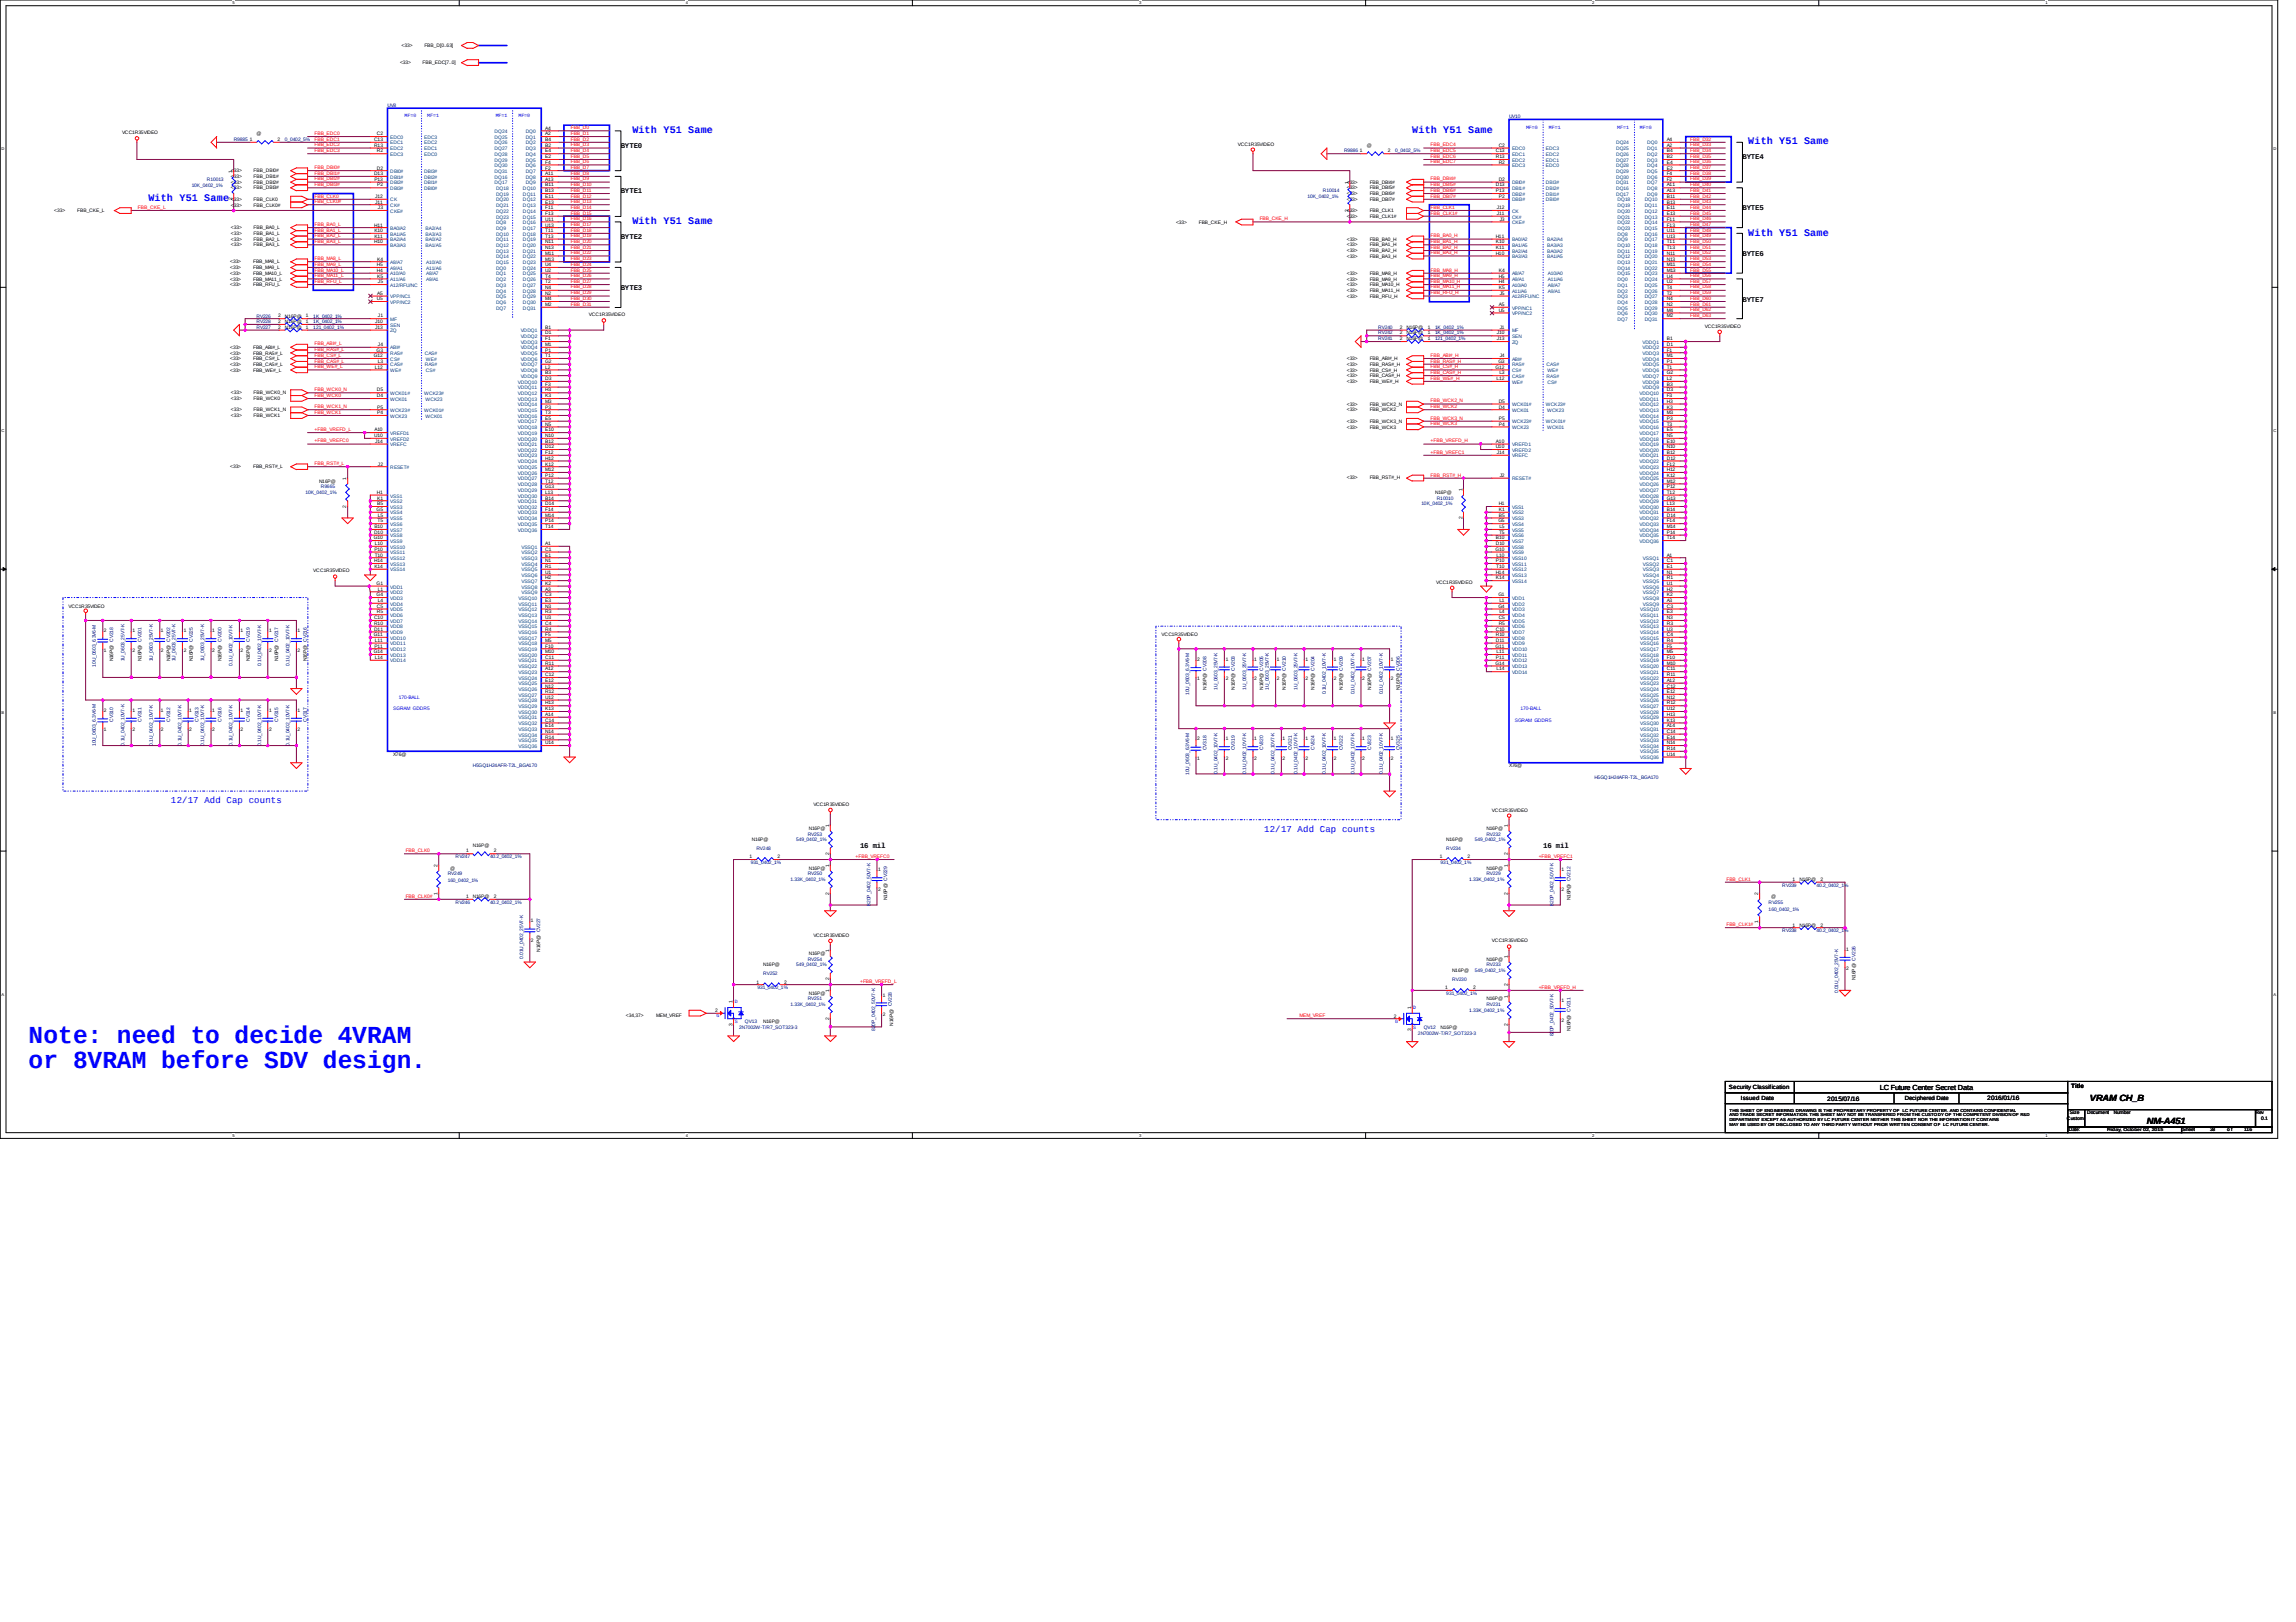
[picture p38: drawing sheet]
<svg xmlns="http://www.w3.org/2000/svg" width="297mm" height="210mm" viewBox="0 0 297 210" stroke-linecap="round" stroke-linejoin="round" font-family="sans-serif">
<defs><g id="words">
<g font-size="3.2" fill="#00f">
<text x="3.7" y="135">Note: need to decide 4VRAM</text>
<text x="3.7" y="138.2">or 8VRAM before SDV design.</text>
</g>
<g font-size="1.3" fill="#00f">
<text x="81.8" y="17.2">With Y51 Same</text>
<text x="182.7" y="17.2">With Y51 Same</text>
<text x="226.2" y="18.7">With Y51 Same</text>
<text x="19.2" y="26.1">With Y51 Same</text>
<text x="81.8" y="29">With Y51 Same</text>
<text x="226.2" y="30.5">With Y51 Same</text>
</g>
<g font-size="1.2" fill="#00f">
<text x="22.1" y="104">12/17 Add Cap counts</text>
<text x="163.5" y="107.6">12/17 Add Cap counts</text>
</g>
<g font-size="1.2">
<text x="270.4" y="142.5">VRAM CH_B</text>
<text x="277.7" y="145.5">NM-A451</text>
</g>
<g font-size="1">
<text x="80.3" y="19.1">BYTE0</text>
<text x="225.4" y="20.6">BYTE4</text>
<text x="80.3" y="25">BYTE1</text>
<text x="225.4" y="27.2">BYTE5</text>
<text x="80.3" y="30.9">BYTE2</text>
<text x="225.4" y="33.1">BYTE6</text>
<text x="80.3" y="37.5">BYTE3</text>
<text x="225.4" y="39">BYTE7</text>
<text x="111.3" y="109.7">16 mil</text>
<text x="199.6" y="109.7">16 mil</text>
<text x="243.2" y="141">LC Future Center Secret Data</text>
</g>
<g font-size=".8">
<text x="223.7" y="140.9">Security Classification</text>
<text x="225.2" y="142.3">Issued Date</text>
<text x="236.4" y="142.4">2015/07/16</text>
<text x="246.4" y="142.4">Deciphered Date</text>
<text x="257.1" y="142.3">2016/01/16</text>
<text x="267.9" y="140.8">Title</text>
</g>
<g font-size=".6">
<text x="51.8" y="8.3">&lt;33&gt;</text>
<text x="52" y="6.1">&lt;33&gt;</text>
<text x="54.7" y="8.3">FBB_EDC[7..0]</text>
<text x="54.9" y="6.1">FBB_D[0..63]</text>
<text x="15.8" y="17.4">VCC1R35VIDEO</text>
<text x="33.2" y="17.5">@</text>
<text x="48.8" y="17.5">C2</text>
<text x="70.5" y="16.8">A4</text>
<text x="70.5" y="17.5">A2</text>
<text x="29.9" y="22.3">&lt;33&gt;</text>
<text x="29.9" y="23.8">&lt;33&gt;</text>
<text x="29.9" y="23">&lt;33&gt;</text>
<text x="30.1" y="22.3" transform="rotate(-90 30.1 22.3)">1</text>
<text x="32.3" y="18.2">1</text>
<text x="32.8" y="22.3">FBB_DBI0#</text>
<text x="32.8" y="23.8">FBB_DBI2#</text>
<text x="32.8" y="23">FBB_DBI1#</text>
<text x="35.9" y="18.2">2</text>
<text x="48.4" y="18.2">C13</text>
<text x="48.4" y="19">R13</text>
<text x="48.4" y="22.7">D13</text>
<text x="48.4" y="23.4">P13</text>
<text x="48.8" y="19.7">R2</text>
<text x="48.8" y="21.9">D2</text>
<text x="70.5" y="18.2">B4</text>
<text x="70.5" y="19">B2</text>
<text x="70.5" y="19.7">E4</text>
<text x="70.5" y="20.5">E2</text>
<text x="70.5" y="21.2">F4</text>
<text x="70.5" y="21.9">F2</text>
<text x="70.5" y="23.4">A13</text>
<text x="70.5" y="22.7">A11</text>
<text x="160.2" y="18.8">VCC1R35VIDEO</text>
<text x="174.2" y="23.8">&lt;33&gt;</text>
<text x="174.4" y="23.8" transform="rotate(-90 174.4 23.8)">1</text>
<text x="175.9" y="19.7">1</text>
<text x="176.8" y="19">@</text>
<text x="177.2" y="23.8">FBB_DBI4#</text>
<text x="179.5" y="19.7">2</text>
<text x="193.5" y="19.7">C13</text>
<text x="193.5" y="20.5">R13</text>
<text x="193.9" y="19">C2</text>
<text x="193.9" y="21.2">R2</text>
<text x="193.9" y="23.4">D2</text>
<text x="215.7" y="18.2">A4</text>
<text x="215.7" y="19">A2</text>
<text x="215.7" y="19.7">B4</text>
<text x="215.7" y="20.5">B2</text>
<text x="215.7" y="21.2">E4</text>
<text x="215.7" y="21.9">E2</text>
<text x="215.7" y="22.7">F4</text>
<text x="215.7" y="23.4">F2</text>
<text x="7" y="27.4">&lt;33&gt;</text>
<text x="10" y="27.4">FBB_CKE_L</text>
<text x="29.9" y="26.7">&lt;33&gt;</text>
<text x="29.9" y="26">&lt;33&gt;</text>
<text x="29.9" y="29.7">&lt;33&gt;</text>
<text x="29.9" y="24.5">&lt;33&gt;</text>
<text x="30.1" y="25.9" transform="rotate(-90 30.1 25.9)">2</text>
<text x="32.8" y="26.7">FBB_CLK0#</text>
<text x="32.8" y="26">FBB_CLK0</text>
<text x="32.8" y="29.7">FBB_BA0_L</text>
<text x="32.8" y="24.5">FBB_DBI3#</text>
<text x="48.4" y="29.3">H11</text>
<text x="48.5" y="25.6">J12</text>
<text x="48.5" y="26.4">J11</text>
<text x="48.8" y="24.1">P2</text>
<text x="48.9" y="27.1">J3</text>
<text x="70.5" y="24.1">B11</text>
<text x="70.5" y="24.9">B13</text>
<text x="70.5" y="25.6">E11</text>
<text x="70.5" y="26.4">E13</text>
<text x="70.5" y="27.1">F11</text>
<text x="70.5" y="27.8">F13</text>
<text x="70.5" y="28.6">U11</text>
<text x="70.5" y="29.3">U13</text>
<text x="152.2" y="28.9">&lt;33&gt;</text>
<text x="155.1" y="28.9">FBB_CKE_H</text>
<text x="174.2" y="28.2">&lt;33&gt;</text>
<text x="174.2" y="27.4">&lt;33&gt;</text>
<text x="174.2" y="25.3">&lt;33&gt;</text>
<text x="174.2" y="24.5">&lt;33&gt;</text>
<text x="174.2" y="26">&lt;33&gt;</text>
<text x="174.4" y="27.4" transform="rotate(-90 174.4 27.4)">2</text>
<text x="177.2" y="28.2">FBB_CLK1#</text>
<text x="177.2" y="27.4">FBB_CLK1</text>
<text x="177.2" y="25.3">FBB_DBI6#</text>
<text x="177.2" y="24.5">FBB_DBI5#</text>
<text x="177.2" y="26">FBB_DBI7#</text>
<text x="193.5" y="24.1">D13</text>
<text x="193.5" y="24.9">P13</text>
<text x="193.6" y="27.1">J12</text>
<text x="193.6" y="27.8">J11</text>
<text x="193.9" y="25.6">P2</text>
<text x="194" y="28.6">J3</text>
<text x="215.7" y="24.9">A13</text>
<text x="215.7" y="25.6">B11</text>
<text x="215.7" y="26.4">B13</text>
<text x="215.7" y="27.1">E11</text>
<text x="215.7" y="27.8">E13</text>
<text x="215.7" y="28.6">F11</text>
<text x="215.7" y="29.3">F13</text>
<text x="215.7" y="24.1">A11</text>
<text x="29.8" y="34.1">&lt;33&gt;</text>
<text x="29.8" y="34.8">&lt;33&gt;</text>
<text x="29.8" y="35.6">&lt;33&gt;</text>
<text x="29.9" y="30.4">&lt;33&gt;</text>
<text x="29.9" y="31.9">&lt;33&gt;</text>
<text x="29.9" y="31.2">&lt;33&gt;</text>
<text x="32.7" y="34.1">FBB_MA8_L</text>
<text x="32.7" y="34.8">FBB_MA9_L</text>
<text x="32.7" y="35.6">FBB_MA10_L</text>
<text x="32.8" y="30.4">FBB_BA1_L</text>
<text x="32.8" y="31.9">FBB_BA3_L</text>
<text x="32.8" y="31.2">FBB_BA2_L</text>
<text x="48.4" y="31.5">H10</text>
<text x="48.4" y="30.8">K11</text>
<text x="48.4" y="30.1">K10</text>
<text x="48.8" y="34.5">H5</text>
<text x="48.8" y="35.2">H4</text>
<text x="48.8" y="33.7">K4</text>
<text x="48.8" y="35.9">K5</text>
<text x="70.5" y="30.1">T11</text>
<text x="70.5" y="30.8">T13</text>
<text x="70.5" y="31.5">N11</text>
<text x="70.5" y="32.2">N13</text>
<text x="70.5" y="33">M11</text>
<text x="70.5" y="33.7">M13</text>
<text x="70.5" y="34.5">U4</text>
<text x="70.5" y="35.2">U2</text>
<text x="70.5" y="35.9">T4</text>
<text x="174.2" y="31.9">&lt;33&gt;</text>
<text x="174.2" y="35.6">&lt;33&gt;</text>
<text x="174.2" y="33.4">&lt;33&gt;</text>
<text x="174.2" y="31.2">&lt;33&gt;</text>
<text x="174.2" y="32.6">&lt;33&gt;</text>
<text x="177.2" y="31.9">FBB_BA1_H</text>
<text x="177.2" y="35.6">FBB_MA8_H</text>
<text x="177.2" y="33.4">FBB_BA3_H</text>
<text x="177.2" y="31.2">FBB_BA0_H</text>
<text x="177.2" y="32.6">FBB_BA2_H</text>
<text x="193.5" y="33">H10</text>
<text x="193.5" y="30.8">H11</text>
<text x="193.5" y="32.2">K11</text>
<text x="193.5" y="31.5">K10</text>
<text x="193.9" y="35.9">H5</text>
<text x="193.9" y="35.2">K4</text>
<text x="215.7" y="30.1">U11</text>
<text x="215.7" y="30.8">U13</text>
<text x="215.7" y="31.5">T11</text>
<text x="215.7" y="32.2">T13</text>
<text x="215.7" y="33">N11</text>
<text x="215.7" y="33.7">N13</text>
<text x="215.7" y="34.5">M11</text>
<text x="215.7" y="35.2">M13</text>
<text x="215.7" y="35.9">U4</text>
<text x="29.8" y="36.3">&lt;33&gt;</text>
<text x="29.8" y="37">&lt;33&gt;</text>
<text x="32.7" y="36.3">FBB_MA11_L</text>
<text x="32.7" y="37">FBB_RFU_L</text>
<text x="36" y="41.8">2</text>
<text x="36" y="41.1">2</text>
<text x="36.9" y="41.8">N16P@</text>
<text x="36.9" y="41.1">N16P@</text>
<text x="39.6" y="41.8">1</text>
<text x="39.6" y="41.1">1</text>
<text x="48.5" y="41.8">J10</text>
<text x="48.8" y="38.9">U5</text>
<text x="48.8" y="38.1">A5</text>
<text x="48.9" y="41.1">J1</text>
<text x="48.9" y="36.7">J5</text>
<text x="70.5" y="36.7">T2</text>
<text x="70.5" y="37.4">N4</text>
<text x="70.5" y="38.1">N2</text>
<text x="70.5" y="38.9">M4</text>
<text x="70.5" y="39.6">M2</text>
<text x="76.2" y="41">VCC1R35VIDEO</text>
<text x="174.2" y="37.8">&lt;33&gt;</text>
<text x="174.2" y="38.5">&lt;33&gt;</text>
<text x="174.2" y="36.3">&lt;33&gt;</text>
<text x="174.2" y="37">&lt;33&gt;</text>
<text x="177.2" y="37.8">FBB_MA11_H</text>
<text x="177.2" y="38.5">FBB_RFU_H</text>
<text x="177.2" y="36.3">FBB_MA9_H</text>
<text x="177.2" y="37">FBB_MA10_H</text>
<text x="193.9" y="40.4">U5</text>
<text x="193.9" y="36.7">H4</text>
<text x="193.9" y="39.6">A5</text>
<text x="193.9" y="37.4">K5</text>
<text x="194" y="38.1">J5</text>
<text x="215.7" y="36.7">U2</text>
<text x="215.7" y="37.4">T4</text>
<text x="215.7" y="38.1">T2</text>
<text x="215.7" y="38.9">N4</text>
<text x="215.7" y="39.6">N2</text>
<text x="215.7" y="40.4">M4</text>
<text x="215.7" y="41.1">M2</text>
<text x="29.8" y="45.9">&lt;33&gt;</text>
<text x="29.8" y="47.3">&lt;33&gt;</text>
<text x="29.8" y="46.6">&lt;33&gt;</text>
<text x="29.8" y="45.2">&lt;33&gt;</text>
<text x="32.7" y="45.9">FBB_RAS#_L</text>
<text x="32.7" y="47.3">FBB_CAS#_L</text>
<text x="32.7" y="46.6">FBB_CS#_L</text>
<text x="32.7" y="45.2">FBB_ABI#_L</text>
<text x="36" y="42.5">2</text>
<text x="36.9" y="42.5">N16P@</text>
<text x="39.6" y="42.5">1</text>
<text x="48.4" y="46.2">G12</text>
<text x="48.5" y="47.7">L12</text>
<text x="48.5" y="42.5">J13</text>
<text x="48.7" y="45.5">G3</text>
<text x="48.9" y="47">L3</text>
<text x="48.9" y="44.8">J4</text>
<text x="70.5" y="42.5">B1</text>
<text x="70.5" y="43.3">D1</text>
<text x="70.5" y="44">F1</text>
<text x="70.5" y="44.8">M1</text>
<text x="70.5" y="46.2">T1</text>
<text x="70.5" y="47">G2</text>
<text x="70.5" y="47.7">L2</text>
<text x="70.5" y="45.5">P1</text>
<text x="174.2" y="47.3">&lt;33&gt;</text>
<text x="174.2" y="46.6">&lt;33&gt;</text>
<text x="177.2" y="47.3">FBB_RAS#_H</text>
<text x="177.2" y="46.6">FBB_ABI#_H</text>
<text x="181.1" y="44">2</text>
<text x="181.1" y="43.3">2</text>
<text x="181.1" y="42.5">2</text>
<text x="182" y="44">N16P@</text>
<text x="182" y="43.3">N16P@</text>
<text x="182" y="42.5">N16P@</text>
<text x="184.7" y="44">1</text>
<text x="184.7" y="43.3">1</text>
<text x="184.7" y="42.5">1</text>
<text x="193.5" y="47.7">G12</text>
<text x="193.6" y="44">J13</text>
<text x="193.6" y="43.3">J10</text>
<text x="193.9" y="47">G3</text>
<text x="194" y="46.2">J4</text>
<text x="194" y="42.5">J1</text>
<text x="215.7" y="44">B1</text>
<text x="215.7" y="44.8">D1</text>
<text x="215.7" y="45.5">F1</text>
<text x="215.7" y="46.2">M1</text>
<text x="215.7" y="47.7">T1</text>
<text x="215.7" y="47">P1</text>
<text x="220.6" y="42.4">VCC1R35VIDEO</text>
<text x="29.8" y="48.1">&lt;33&gt;</text>
<text x="29.9" y="51">&lt;33&gt;</text>
<text x="29.9" y="51.8">&lt;33&gt;</text>
<text x="29.9" y="53.2">&lt;33&gt;</text>
<text x="29.9" y="54">&lt;33&gt;</text>
<text x="32.7" y="48.1">FBB_WE#_L</text>
<text x="32.8" y="51">FBB_WCK0_N</text>
<text x="32.8" y="51.8">FBB_WCK0</text>
<text x="32.8" y="53.2">FBB_WCK1_N</text>
<text x="32.8" y="54">FBB_WCK1</text>
<text x="48.8" y="51.4">D4</text>
<text x="48.8" y="50.7">D5</text>
<text x="48.8" y="52.9">P5</text>
<text x="48.8" y="53.6">P4</text>
<text x="70.5" y="48.4">B3</text>
<text x="70.5" y="49.2">D3</text>
<text x="70.5" y="49.9">F3</text>
<text x="70.5" y="50.7">H3</text>
<text x="70.5" y="51.4">K3</text>
<text x="70.5" y="52.1">M3</text>
<text x="70.5" y="52.9">P3</text>
<text x="70.5" y="53.6">T3</text>
<text x="174.2" y="49.6">&lt;33&gt;</text>
<text x="174.2" y="48.8">&lt;33&gt;</text>
<text x="174.2" y="48.1">&lt;33&gt;</text>
<text x="174.2" y="52.5">&lt;33&gt;</text>
<text x="174.2" y="53.2">&lt;33&gt;</text>
<text x="177.2" y="49.6">FBB_WE#_H</text>
<text x="177.2" y="48.8">FBB_CAS#_H</text>
<text x="177.2" y="48.1">FBB_CS#_H</text>
<text x="177.2" y="52.5">FBB_WCK2_N</text>
<text x="177.2" y="53.2">FBB_WCK2</text>
<text x="193.6" y="49.2">L12</text>
<text x="193.9" y="52.9">D4</text>
<text x="193.9" y="52.1">D5</text>
<text x="194" y="48.4">L3</text>
<text x="215.7" y="48.4">G2</text>
<text x="215.7" y="49.2">L2</text>
<text x="215.7" y="49.9">B3</text>
<text x="215.7" y="50.7">D3</text>
<text x="215.7" y="51.4">F3</text>
<text x="215.7" y="52.1">H3</text>
<text x="215.7" y="52.9">K3</text>
<text x="215.7" y="53.6">M3</text>
<text x="48.4" y="56.6">U10</text>
<text x="48.4" y="55.8">A10</text>
<text x="48.5" y="57.3">J14</text>
<text x="70.5" y="54.3">E5</text>
<text x="70.5" y="55.1">N5</text>
<text x="70.5" y="55.8">E10</text>
<text x="70.5" y="56.6">N10</text>
<text x="70.5" y="57.3">B12</text>
<text x="70.5" y="58">D12</text>
<text x="70.5" y="58.8">F12</text>
<text x="70.5" y="59.5">H12</text>
<text x="174.2" y="54.7">&lt;33&gt;</text>
<text x="174.2" y="55.5">&lt;33&gt;</text>
<text x="177.2" y="54.7">FBB_WCK3_N</text>
<text x="177.2" y="55.5">FBB_WCK3</text>
<text x="193.5" y="58">U10</text>
<text x="193.5" y="57.3">A10</text>
<text x="193.6" y="58.8">J14</text>
<text x="193.9" y="54.3">P5</text>
<text x="193.9" y="55.1">P4</text>
<text x="215.7" y="54.3">P3</text>
<text x="215.7" y="55.1">T3</text>
<text x="215.7" y="55.8">E5</text>
<text x="215.7" y="56.6">N5</text>
<text x="215.7" y="57.3">E10</text>
<text x="215.7" y="58">N10</text>
<text x="215.7" y="58.8">B12</text>
<text x="215.7" y="59.5">D12</text>
<text x="29.8" y="60.6">&lt;33&gt;</text>
<text x="32.7" y="60.6">FBB_RST#_L</text>
<text x="41.3" y="62.4">N16P@</text>
<text x="44.8" y="65.7" transform="rotate(-90 44.8 65.7)">2</text>
<text x="44.8" y="62.1" transform="rotate(-90 44.8 62.1)">1</text>
<text x="48.8" y="63.9">H1</text>
<text x="48.8" y="65.4">B5</text>
<text x="48.8" y="64.7">K1</text>
<text x="48.9" y="60.3">J2</text>
<text x="70.5" y="60.3">K12</text>
<text x="70.5" y="61">M12</text>
<text x="70.5" y="61.7">P12</text>
<text x="70.5" y="62.4">T12</text>
<text x="70.5" y="63.2">G13</text>
<text x="70.5" y="63.9">L13</text>
<text x="70.5" y="64.7">B14</text>
<text x="70.5" y="65.4">D14</text>
<text x="174.2" y="62">&lt;33&gt;</text>
<text x="177.2" y="62">FBB_RST#_H</text>
<text x="185.7" y="63.9">N16P@</text>
<text x="189.2" y="63.6" transform="rotate(-90 189.2 63.6)">1</text>
<text x="193.9" y="65.4">H1</text>
<text x="194" y="61.7">J2</text>
<text x="215.7" y="60.3">F12</text>
<text x="215.7" y="61">H12</text>
<text x="215.7" y="61.7">K12</text>
<text x="215.7" y="62.4">M12</text>
<text x="215.7" y="63.2">P12</text>
<text x="215.7" y="63.9">T12</text>
<text x="215.7" y="64.7">G13</text>
<text x="215.7" y="65.4">L13</text>
<text x="48.4" y="69.8">G10</text>
<text x="48.4" y="69.1">D10</text>
<text x="48.4" y="71.3">P10</text>
<text x="48.4" y="68.3">B10</text>
<text x="48.5" y="70.6">L10</text>
<text x="48.7" y="66.1">G5</text>
<text x="48.8" y="67.6">T5</text>
<text x="48.9" y="66.9">L5</text>
<text x="70.5" y="70.6">A1</text>
<text x="70.5" y="71.3">C1</text>
<text x="70.5" y="66.1">F14</text>
<text x="70.5" y="66.9">M14</text>
<text x="70.5" y="67.6">P14</text>
<text x="70.5" y="68.3">T14</text>
<text x="189.2" y="67.2" transform="rotate(-90 189.2 67.2)">2</text>
<text x="193.5" y="71.3">G10</text>
<text x="193.5" y="70.6">D10</text>
<text x="193.5" y="69.8">B10</text>
<text x="193.9" y="67.6">G5</text>
<text x="193.9" y="66.9">B5</text>
<text x="193.9" y="66.1">K1</text>
<text x="194" y="69.1">T5</text>
<text x="194" y="68.3">L5</text>
<text x="215.7" y="66.1">B14</text>
<text x="215.7" y="66.9">D14</text>
<text x="215.7" y="67.6">F14</text>
<text x="215.7" y="68.3">M14</text>
<text x="215.7" y="69.1">P14</text>
<text x="215.7" y="69.8">T14</text>
<text x="40.5" y="74.1">VCC1R35VIDEO</text>
<text x="48.4" y="72.7">H14</text>
<text x="48.4" y="73.5">K14</text>
<text x="48.5" y="72">T10</text>
<text x="48.7" y="77.2">G4</text>
<text x="48.7" y="75.7">G1</text>
<text x="48.9" y="77.9">L4</text>
<text x="48.9" y="76.4">L1</text>
<text x="70.5" y="72">E1</text>
<text x="70.5" y="72.7">N1</text>
<text x="70.5" y="73.5">R1</text>
<text x="70.5" y="74.2">U1</text>
<text x="70.5" y="75">H2</text>
<text x="70.5" y="75.7">K2</text>
<text x="70.5" y="76.4">A3</text>
<text x="70.5" y="77.2">C3</text>
<text x="70.5" y="77.9">E3</text>
<text x="185.8" y="75.6">VCC1R35VIDEO</text>
<text x="193.5" y="74.2">H14</text>
<text x="193.5" y="72.7">P10</text>
<text x="193.5" y="75">K14</text>
<text x="193.6" y="73.5">T10</text>
<text x="193.6" y="72">L10</text>
<text x="193.9" y="77.2">G1</text>
<text x="194" y="77.9">L1</text>
<text x="215.7" y="73.5">E1</text>
<text x="215.7" y="72">A1</text>
<text x="215.7" y="72.7">C1</text>
<text x="215.7" y="74.2">N1</text>
<text x="215.7" y="75">R1</text>
<text x="215.7" y="75.7">U1</text>
<text x="215.7" y="76.4">H2</text>
<text x="215.7" y="77.2">K2</text>
<text x="215.7" y="77.9">A3</text>
<text x="8.9" y="78.7">VCC1R35VIDEO</text>
<text x="13.4" y="81.8">2</text>
<text x="17.1" y="81.8">1</text>
<text x="20.8" y="81.8">1</text>
<text x="23.8" y="81.8">1</text>
<text x="27.4" y="81.8">1</text>
<text x="31.1" y="81.8">1</text>
<text x="34.8" y="81.8">1</text>
<text x="38.5" y="81.8">1</text>
<text x="48.4" y="82.3">G11</text>
<text x="48.4" y="81.6">D11</text>
<text x="48.4" y="80.9">R10</text>
<text x="48.4" y="80.1">C10</text>
<text x="48.4" y="83.8">P11</text>
<text x="48.5" y="83.1">L11</text>
<text x="48.8" y="79.4">R5</text>
<text x="48.8" y="78.6">C5</text>
<text x="70.5" y="78.6">N3</text>
<text x="70.5" y="79.4">R3</text>
<text x="70.5" y="80.1">U3</text>
<text x="70.5" y="80.9">C4</text>
<text x="70.5" y="81.6">R4</text>
<text x="70.5" y="82.3">F5</text>
<text x="70.5" y="83.1">M5</text>
<text x="70.5" y="83.8">F10</text>
<text x="150.3" y="82.3">VCC1R35VIDEO</text>
<text x="193.5" y="83.8">G11</text>
<text x="193.5" y="83.1">D11</text>
<text x="193.5" y="82.3">R10</text>
<text x="193.5" y="81.6">C10</text>
<text x="193.9" y="78.6">G4</text>
<text x="193.9" y="80.9">R5</text>
<text x="193.9" y="80.1">C5</text>
<text x="194" y="79.4">L4</text>
<text x="215.7" y="78.6">C3</text>
<text x="215.7" y="79.4">E3</text>
<text x="215.7" y="80.1">N3</text>
<text x="215.7" y="80.9">R3</text>
<text x="215.7" y="81.6">U3</text>
<text x="215.7" y="82.3">C4</text>
<text x="215.7" y="83.1">R4</text>
<text x="215.7" y="83.8">F5</text>
<text x="13.4" y="84.3">1</text>
<text x="14.6" y="85.6" transform="rotate(-90 14.6 85.6)">N16P@ CV218</text>
<text x="17.1" y="84.3">2</text>
<text x="18.3" y="85.6" transform="rotate(-90 18.3 85.6)">N16P@ CV201</text>
<text x="20.8" y="84.3">2</text>
<text x="22" y="85.6" transform="rotate(-90 22 85.6)">N16P@ CV202</text>
<text x="23.8" y="84.3">2</text>
<text x="24.9" y="85.6" transform="rotate(-90 24.9 85.6)">N16P@ CV225</text>
<text x="27.4" y="84.3">2</text>
<text x="28.6" y="85.6" transform="rotate(-90 28.6 85.6)">N16P@ CV200</text>
<text x="31.1" y="84.3">2</text>
<text x="32.3" y="85.6" transform="rotate(-90 32.3 85.6)">N16P@ CV219</text>
<text x="34.8" y="84.3">2</text>
<text x="36" y="85.6" transform="rotate(-90 36 85.6)">N16P@ CV217</text>
<text x="38.5" y="84.3">2</text>
<text x="39.7" y="85.6" transform="rotate(-90 39.7 85.6)">N16P@ CV216</text>
<text x="48.4" y="84.5">G14</text>
<text x="48.5" y="85.3">L14</text>
<text x="70.5" y="84.5">M10</text>
<text x="70.5" y="85.3">C11</text>
<text x="70.5" y="86">R11</text>
<text x="70.5" y="86.7">A12</text>
<text x="70.5" y="87.5">C12</text>
<text x="70.5" y="88.2">E12</text>
<text x="70.5" y="89">N12</text>
<text x="70.5" y="89.7">R12</text>
<text x="154.9" y="88">1</text>
<text x="154.9" y="85.5">2</text>
<text x="156.1" y="89.3" transform="rotate(-90 156.1 89.3)">N16P@ CV208</text>
<text x="158.6" y="85.5">1</text>
<text x="158.6" y="88">2</text>
<text x="159.7" y="89.3" transform="rotate(-90 159.7 89.3)">N16P@ CV203</text>
<text x="162.2" y="85.5">1</text>
<text x="162.2" y="88">2</text>
<text x="163.4" y="89.3" transform="rotate(-90 163.4 89.3)">N16P@ CV205</text>
<text x="165.2" y="85.5">1</text>
<text x="165.2" y="88">2</text>
<text x="166.4" y="89.3" transform="rotate(-90 166.4 89.3)">N16P@ CV210</text>
<text x="168.9" y="85.5">1</text>
<text x="168.9" y="88">2</text>
<text x="170" y="89.3" transform="rotate(-90 170 89.3)">N16P@ CV204</text>
<text x="172.5" y="85.5">1</text>
<text x="172.5" y="88">2</text>
<text x="173.7" y="89.3" transform="rotate(-90 173.7 89.3)">N16P@ CV209</text>
<text x="176.2" y="85.5">1</text>
<text x="176.2" y="88">2</text>
<text x="177.4" y="89.3" transform="rotate(-90 177.4 89.3)">N16P@ CV207</text>
<text x="179.9" y="85.5">1</text>
<text x="179.9" y="88">2</text>
<text x="181.1" y="89.3" transform="rotate(-90 181.1 89.3)">N16P@ CV206</text>
<text x="193.5" y="86">G14</text>
<text x="193.5" y="85.3">P11</text>
<text x="193.6" y="84.5">L11</text>
<text x="193.6" y="86.7">L14</text>
<text x="215.7" y="84.5">M5</text>
<text x="215.7" y="85.3">F10</text>
<text x="215.7" y="86">M10</text>
<text x="215.7" y="86.7">C11</text>
<text x="215.7" y="87.5">R11</text>
<text x="215.7" y="88.2">A12</text>
<text x="215.7" y="89">C12</text>
<text x="215.7" y="89.7">E12</text>
<text x="13.4" y="94.7">1</text>
<text x="13.4" y="92.1">2</text>
<text x="17.1" y="92.1">1</text>
<text x="17.1" y="94.7">2</text>
<text x="20.8" y="92.1">1</text>
<text x="20.8" y="94.7">2</text>
<text x="24.5" y="92.1">1</text>
<text x="24.5" y="94.7">2</text>
<text x="27.4" y="92.1">1</text>
<text x="27.4" y="94.7">2</text>
<text x="31.1" y="92.1">1</text>
<text x="31.1" y="94.7">2</text>
<text x="34.8" y="92.1">1</text>
<text x="34.8" y="94.7">2</text>
<text x="38.5" y="92.1">1</text>
<text x="38.5" y="94.7">2</text>
<text x="70.5" y="90.5">U12</text>
<text x="70.5" y="91.2">H13</text>
<text x="70.5" y="91.9">K13</text>
<text x="70.5" y="92.6">A14</text>
<text x="70.5" y="93.4">C14</text>
<text x="70.5" y="94.1">E14</text>
<text x="70.5" y="94.9">N14</text>
<text x="70.5" y="95.6">R14</text>
<text x="154.9" y="95.8">2</text>
<text x="158.6" y="95.8">1</text>
<text x="162.2" y="95.8">1</text>
<text x="165.9" y="95.8">1</text>
<text x="168.9" y="95.8">1</text>
<text x="172.5" y="95.8">1</text>
<text x="176.2" y="95.8">1</text>
<text x="179.9" y="95.8">1</text>
<text x="215.7" y="90.5">N12</text>
<text x="215.7" y="91.2">R12</text>
<text x="215.7" y="91.9">U12</text>
<text x="215.7" y="92.6">H13</text>
<text x="215.7" y="93.4">K13</text>
<text x="215.7" y="94.1">A14</text>
<text x="215.7" y="94.9">C14</text>
<text x="215.7" y="95.6">E14</text>
<text x="50.9" y="97.8">X76@</text>
<text x="70.5" y="96.3">U14</text>
<text x="154.9" y="98.3">1</text>
<text x="158.6" y="98.3">2</text>
<text x="162.2" y="98.3">2</text>
<text x="165.9" y="98.3">2</text>
<text x="168.9" y="98.3">2</text>
<text x="172.5" y="98.3">2</text>
<text x="176.2" y="98.3">2</text>
<text x="179.9" y="98.3">2</text>
<text x="195.2" y="99.3">X76@</text>
<text x="215.7" y="96.3">N14</text>
<text x="215.7" y="97.1">R14</text>
<text x="215.7" y="97.8">U14</text>
<text x="104.6" y="107.4">N16P@</text>
<text x="105.2" y="104.3">VCC1R35VIDEO</text>
<text x="107.3" y="107" transform="rotate(-90 107.3 107)">1</text>
<text x="192.3" y="107.4">N16P@</text>
<text x="193" y="105">VCC1R35VIDEO</text>
<text x="195.1" y="107" transform="rotate(-90 195.1 107)">1</text>
<text x="56.6" y="112.2" transform="rotate(-90 56.6 112.2)">2</text>
<text x="58.2" y="112.5">@</text>
<text x="60.3" y="110.3">1</text>
<text x="61.2" y="109.6">N16P@</text>
<text x="63.9" y="110.3">2</text>
<text x="97" y="111.1">1</text>
<text x="97.3" y="108.9">N16P@</text>
<text x="100.6" y="111.1">2</text>
<text x="104.6" y="112.5">N16P@</text>
<text x="107.3" y="112.2" transform="rotate(-90 107.3 112.2)">1</text>
<text x="107.3" y="110.6" transform="rotate(-90 107.3 110.6)">2</text>
<text x="113.6" y="112.7">1</text>
<text x="186.3" y="111.1">1</text>
<text x="187.1" y="108.9">N16P@</text>
<text x="189.9" y="111.1">2</text>
<text x="192.3" y="112.5">N16P@</text>
<text x="195.1" y="112.2" transform="rotate(-90 195.1 112.2)">1</text>
<text x="195.1" y="110.6" transform="rotate(-90 195.1 110.6)">2</text>
<text x="202" y="112.7">1</text>
<text x="56.6" y="115.8" transform="rotate(-90 56.6 115.8)">1</text>
<text x="60.3" y="116.2">1</text>
<text x="61.2" y="116.2">N16P@</text>
<text x="63.9" y="116.2">2</text>
<text x="68.7" y="119.4">1</text>
<text x="107.3" y="115.8" transform="rotate(-90 107.3 115.8)">2</text>
<text x="113.6" y="115.3">2</text>
<text x="114.8" y="116.5" transform="rotate(-90 114.8 116.5)">N16P@ CV229</text>
<text x="195.1" y="115.8" transform="rotate(-90 195.1 115.8)">2</text>
<text x="202" y="115.3">2</text>
<text x="203.2" y="116.5" transform="rotate(-90 203.2 116.5)">N16P@ CV212</text>
<text x="227.5" y="119.5" transform="rotate(-90 227.5 119.5)">1</text>
<text x="227.5" y="115.9" transform="rotate(-90 227.5 115.9)">2</text>
<text x="229.1" y="116.2">@</text>
<text x="231.9" y="119.9">1</text>
<text x="231.9" y="114">1</text>
<text x="232.8" y="119.9">N16P@</text>
<text x="232.8" y="114">N16P@</text>
<text x="235.5" y="119.9">2</text>
<text x="235.5" y="114">2</text>
<text x="68.7" y="121.9">2</text>
<text x="69.9" y="123.2" transform="rotate(-90 69.9 123.2)">N16P@ CV227</text>
<text x="98.7" y="125.1">N16P@</text>
<text x="104.6" y="123.6">N16P@</text>
<text x="105.2" y="121.2">VCC1R35VIDEO</text>
<text x="107.3" y="123.2" transform="rotate(-90 107.3 123.2)">1</text>
<text x="187.9" y="125.8">N16P@</text>
<text x="192.3" y="124.3">N16P@</text>
<text x="193" y="122">VCC1R35VIDEO</text>
<text x="195.1" y="124" transform="rotate(-90 195.1 124)">1</text>
<text x="238.8" y="123.1">1</text>
<text x="238.8" y="125.6">2</text>
<text x="81" y="131.6">&lt;34,37&gt;</text>
<text x="84.9" y="131.6">MEM_VREF</text>
<text x="92.5" y="131">2</text>
<text x="94.8" y="129.9" transform="rotate(-90 94.8 129.9)">1</text>
<text x="97.9" y="127.3">1</text>
<text x="101.5" y="127.3">2</text>
<text x="104.6" y="128.8">N16P@</text>
<text x="107.3" y="132" transform="rotate(-90 107.3 132)">2</text>
<text x="107.3" y="128.4" transform="rotate(-90 107.3 128.4)">1</text>
<text x="107.3" y="126.8" transform="rotate(-90 107.3 126.8)">2</text>
<text x="114.2" y="129">1</text>
<text x="114.2" y="131.5">2</text>
<text x="180.3" y="131.7">2</text>
<text x="182.6" y="130.6" transform="rotate(-90 182.6 130.6)">1</text>
<text x="187" y="128">1</text>
<text x="190.6" y="128">2</text>
<text x="192.3" y="129.5">N16P@</text>
<text x="195.1" y="129.1" transform="rotate(-90 195.1 129.1)">1</text>
<text x="195.1" y="127.6" transform="rotate(-90 195.1 127.6)">2</text>
<text x="202" y="129.7">1</text>
<text x="240" y="126.8" transform="rotate(-90 240 126.8)">N16P@ CV226</text>
<text x="94.8" y="132.7" transform="rotate(-90 94.8 132.7)">3</text>
<text x="98.7" y="132.4">N16P@</text>
<text x="115.5" y="132.7" transform="rotate(-90 115.5 132.7)">N16P@ CV228</text>
<text x="182.6" y="133.5" transform="rotate(-90 182.6 133.5)">3</text>
<text x="186.4" y="133.2">N16P@</text>
<text x="195.1" y="132.7" transform="rotate(-90 195.1 132.7)">2</text>
<text x="202" y="132.2">2</text>
<text x="203.2" y="133.5" transform="rotate(-90 203.2 133.5)">N16P@ CV211</text>
<text x="223.7" y="143.9">THIS SHEET OF ENGINEERING DRAWING IS THE PROPRIETARY PROPERTY OF LC FUTURE CENTER. AND CONTAINS CONFIDENTIAL</text>
<text x="223.7" y="144.5">AND TRADE SECRET INFORMATION. THIS SHEET MAY NOT BE TRANSFERED FROM THE CUSTODY OF THE COMPETENT DIVISION OF R&amp;D</text>
<text x="223.7" y="145.1">DEPARTMENT EXCEPT AS AUTHORIZED BY LC FUTURE CENTER NEITHER THIS SHEET NOR THE INFORMATION IT CONTAINS</text>
<text x="223.7" y="145.7">MAY BE USED BY OR DISCLOSED TO ANY THIRD PARTY WITHOUT PRIOR WRITTEN CONSENT OF LC FUTURE CENTER.</text>
<text x="267.4" y="145">Custom</text>
<text x="267.7" y="146.4">Date:</text>
<text x="267.8" y="144.2">Size</text>
<text x="270" y="144.2">Document</text>
<text x="272.6" y="146.4">Friday, October 02, 2015</text>
<text x="273.5" y="144.2">Number</text>
<text x="282.4" y="146.4">Sheet</text>
<text x="285.9" y="146.4">38</text>
<text x="288.1" y="146.4">o f</text>
<text x="290.3" y="146.4">116</text>
<text x="291.8" y="144.2">Rev</text>
<text x="292.5" y="145">0.1</text>
</g>
<g font-size=".6" fill="#f00">
<text x="40.7" y="17.5">FBB_EDC0</text>
<text x="73.8" y="17.5">FBB_D1</text>
<text x="73.8" y="16.7">FBB_D0</text>
<text x="40.7" y="21.9">FBB_DBI0#</text>
<text x="40.7" y="18.2">FBB_EDC1</text>
<text x="40.7" y="18.9">FBB_EDC2</text>
<text x="40.7" y="23.4">FBB_DBI2#</text>
<text x="40.7" y="19.7">FBB_EDC3</text>
<text x="40.7" y="22.6">FBB_DBI1#</text>
<text x="73.8" y="21.9">FBB_D7</text>
<text x="73.8" y="20.4">FBB_D5</text>
<text x="73.8" y="18.9">FBB_D3</text>
<text x="73.8" y="18.2">FBB_D2</text>
<text x="73.8" y="19.7">FBB_D4</text>
<text x="73.8" y="21.1">FBB_D6</text>
<text x="73.8" y="22.6">FBB_D8</text>
<text x="73.8" y="23.4">FBB_D9</text>
<text x="185.1" y="23.4">FBB_DBI4#</text>
<text x="185.1" y="18.9">FBB_EDC4</text>
<text x="185.1" y="19.7">FBB_EDC5</text>
<text x="185.1" y="20.4">FBB_EDC6</text>
<text x="185.1" y="21.1">FBB_EDC7</text>
<text x="218.7" y="18.9">FBB_D33</text>
<text x="218.7" y="21.1">FBB_D36</text>
<text x="218.7" y="18.2">FBB_D32</text>
<text x="218.7" y="22.6">FBB_D38</text>
<text x="218.7" y="19.7">FBB_D34</text>
<text x="218.7" y="20.4">FBB_D35</text>
<text x="218.7" y="21.9">FBB_D37</text>
<text x="218.7" y="23.4">FBB_D39</text>
<text x="17.9" y="27">FBB_CKE_L</text>
<text x="40.7" y="25.6">FBB_CLK0</text>
<text x="40.7" y="26.3">FBB_CLK0#</text>
<text x="40.7" y="29.2">FBB_BA0_L</text>
<text x="40.7" y="30">FBB_BA1_L</text>
<text x="40.7" y="24.1">FBB_DBI3#</text>
<text x="73.8" y="28.5">FBB_D16</text>
<text x="73.8" y="30">FBB_D18</text>
<text x="73.8" y="29.2">FBB_D17</text>
<text x="73.8" y="24.8">FBB_D11</text>
<text x="73.8" y="27">FBB_D14</text>
<text x="73.8" y="27.8">FBB_D15</text>
<text x="73.8" y="26.3">FBB_D13</text>
<text x="73.8" y="24.1">FBB_D10</text>
<text x="73.8" y="25.6">FBB_D12</text>
<text x="163" y="28.5">FBB_CKE_H</text>
<text x="185.1" y="27">FBB_CLK1</text>
<text x="185.1" y="27.8">FBB_CLK1#</text>
<text x="185.1" y="24.8">FBB_DBI6#</text>
<text x="185.1" y="24.1">FBB_DBI5#</text>
<text x="185.1" y="25.6">FBB_DBI7#</text>
<text x="218.7" y="30">FBB_D48</text>
<text x="218.7" y="29.2">FBB_D47</text>
<text x="218.7" y="28.5">FBB_D46</text>
<text x="218.7" y="26.3">FBB_D43</text>
<text x="218.7" y="27.8">FBB_D45</text>
<text x="218.7" y="24.1">FBB_D40</text>
<text x="218.7" y="27">FBB_D44</text>
<text x="218.7" y="25.6">FBB_D42</text>
<text x="218.7" y="24.8">FBB_D41</text>
<text x="40.7" y="35.9">FBB_MA11_L</text>
<text x="40.7" y="34.4">FBB_MA9_L</text>
<text x="40.7" y="35.1">FBB_MA10_L</text>
<text x="40.7" y="33.7">FBB_MA8_L</text>
<text x="40.7" y="31.4">FBB_BA3_L</text>
<text x="40.7" y="30.7">FBB_BA2_L</text>
<text x="73.8" y="32.9">FBB_D22</text>
<text x="73.8" y="32.2">FBB_D21</text>
<text x="73.8" y="33.7">FBB_D23</text>
<text x="73.8" y="31.4">FBB_D20</text>
<text x="73.8" y="30.7">FBB_D19</text>
<text x="73.8" y="34.4">FBB_D24</text>
<text x="73.8" y="35.9">FBB_D26</text>
<text x="73.8" y="35.1">FBB_D25</text>
<text x="185.1" y="30.7">FBB_BA0_H</text>
<text x="185.1" y="35.9">FBB_MA9_H</text>
<text x="185.1" y="31.4">FBB_BA1_H</text>
<text x="185.1" y="35.1">FBB_MA8_H</text>
<text x="185.1" y="32.9">FBB_BA3_H</text>
<text x="185.1" y="32.2">FBB_BA2_H</text>
<text x="218.7" y="31.4">FBB_D50</text>
<text x="218.7" y="35.1">FBB_D55</text>
<text x="218.7" y="33.7">FBB_D53</text>
<text x="218.7" y="32.9">FBB_D52</text>
<text x="218.7" y="30.7">FBB_D49</text>
<text x="218.7" y="34.4">FBB_D54</text>
<text x="218.7" y="32.2">FBB_D51</text>
<text x="218.7" y="35.9">FBB_D56</text>
<text x="40.7" y="36.6">FBB_RFU_L</text>
<text x="73.8" y="38.8">FBB_D30</text>
<text x="73.8" y="37.3">FBB_D28</text>
<text x="73.8" y="36.6">FBB_D27</text>
<text x="73.8" y="38.1">FBB_D29</text>
<text x="73.8" y="39.5">FBB_D31</text>
<text x="185.1" y="37.3">FBB_MA11_H</text>
<text x="185.1" y="36.6">FBB_MA10_H</text>
<text x="185.1" y="38.1">FBB_RFU_H</text>
<text x="218.7" y="38.1">FBB_D59</text>
<text x="218.7" y="37.3">FBB_D58</text>
<text x="218.7" y="38.8">FBB_D60</text>
<text x="218.7" y="39.5">FBB_D61</text>
<text x="218.7" y="36.6">FBB_D57</text>
<text x="218.7" y="40.3">FBB_D62</text>
<text x="218.7" y="41">FBB_D63</text>
<text x="40.7" y="45.4">FBB_RAS#_L</text>
<text x="40.7" y="47.7">FBB_WE#_L</text>
<text x="40.7" y="46.9">FBB_CAS#_L</text>
<text x="40.7" y="46.2">FBB_CS#_L</text>
<text x="40.7" y="44.7">FBB_ABI#_L</text>
<text x="185.1" y="46.9">FBB_RAS#_H</text>
<text x="185.1" y="47.7">FBB_CS#_H</text>
<text x="185.1" y="46.2">FBB_ABI#_H</text>
<text x="40.7" y="51.3">FBB_WCK0</text>
<text x="40.7" y="50.6">FBB_WCK0_N</text>
<text x="40.7" y="53.6">FBB_WCK1</text>
<text x="40.7" y="52.8">FBB_WCK1_N</text>
<text x="185.1" y="52.8">FBB_WCK2</text>
<text x="185.1" y="52.1">FBB_WCK2_N</text>
<text x="185.1" y="49.1">FBB_WE#_H</text>
<text x="185.1" y="48.4">FBB_CAS#_H</text>
<text x="40.7" y="55.8">+FBB_VREFD_L</text>
<text x="40.7" y="57.2">+FBB_VREFC0</text>
<text x="185.1" y="55">FBB_WCK3</text>
<text x="185.1" y="54.3">FBB_WCK3_N</text>
<text x="185.1" y="57.2">+FBB_VREFD_H</text>
<text x="185.1" y="58.7">+FBB_VREFC1</text>
<text x="40.7" y="60.2">FBB_RST#_L</text>
<text x="185.1" y="61.7">FBB_RST#_H</text>
<text x="52.5" y="110.3">FBB_CLK0</text>
<text x="110.7" y="111">+FBB_VREFC0</text>
<text x="199.1" y="111">+FBB_VREFC1</text>
<text x="223.4" y="113.9">FBB_CLK1</text>
<text x="52.5" y="116.2">FBB_CLK0#</text>
<text x="223.4" y="119.8">FBB_CLK1#</text>
<text x="111.3" y="127.2">+FBB_VREFD_L</text>
<text x="168.1" y="131.6">MEM_VREF</text>
<text x="199.1" y="128">+FBB_VREFD_H</text>
</g>
<g font-size=".6" fill="#000080">
<text x="50.1" y="13.8">UV8</text>
<text x="195.2" y="15.3">UV10</text>
<text x="26.8" y="23.4">R10013</text>
<text x="30.2" y="18.3">R9885</text>
<text x="36.9" y="18.3">0_0402_5%</text>
<text x="173.9" y="19.7">R9886</text>
<text x="180.5" y="19.7">0_0402_5%</text>
<text x="24.8" y="24.2">10K_0402_1%</text>
<text x="169.2" y="25.6">10K_0402_1%</text>
<text x="171.1" y="24.9">R10014</text>
<text x="33.2" y="41.8">RV228</text>
<text x="33.2" y="41.1">RV226</text>
<text x="40.5" y="41.8">1K_0402_1%</text>
<text x="40.5" y="41.1">1K_0402_1%</text>
<text x="33.2" y="42.5">RV227</text>
<text x="40.5" y="42.5">121_0402_1%</text>
<text x="178.3" y="44">RV241</text>
<text x="178.3" y="43.3">RV242</text>
<text x="178.3" y="42.5">RV240</text>
<text x="185.7" y="44">121_0402_1%</text>
<text x="185.7" y="43.3">1K_0402_1%</text>
<text x="185.7" y="42.5">1K_0402_1%</text>
<text x="39.5" y="63.9">10K_0402_1%</text>
<text x="41.5" y="63.2">R9665</text>
<text x="183.9" y="65.4">10K_0402_1%</text>
<text x="185.9" y="64.7">R10010</text>
<text x="12.4" y="86.3" transform="rotate(-90 12.4 86.3)">10U_0603_6.3V6-M</text>
<text x="16.1" y="85.6" transform="rotate(-90 16.1 85.6)">1U_0603_25V7-K</text>
<text x="19.8" y="85.6" transform="rotate(-90 19.8 85.6)">1U_0603_25V7-K</text>
<text x="22.7" y="85.6" transform="rotate(-90 22.7 85.6)">1U_0603_25V7-K</text>
<text x="26.4" y="85.6" transform="rotate(-90 26.4 85.6)">1U_0603_25V7-K</text>
<text x="30.1" y="86.2" transform="rotate(-90 30.1 86.2)">0.1U_0402_10V7-K</text>
<text x="33.8" y="86.2" transform="rotate(-90 33.8 86.2)">0.1U_0402_10V7-K</text>
<text x="37.5" y="86.2" transform="rotate(-90 37.5 86.2)">0.1U_0402_10V7-K</text>
<text x="153.8" y="89.9" transform="rotate(-90 153.8 89.9)">10U_0603_6.3V6-M</text>
<text x="157.5" y="89.3" transform="rotate(-90 157.5 89.3)">1U_0603_25V7-K</text>
<text x="161.2" y="89.3" transform="rotate(-90 161.2 89.3)">1U_0603_25V7-K</text>
<text x="164.1" y="89.3" transform="rotate(-90 164.1 89.3)">1U_0603_25V7-K</text>
<text x="167.9" y="89.3" transform="rotate(-90 167.9 89.3)">1U_0603_25V7-K</text>
<text x="171.5" y="89.9" transform="rotate(-90 171.5 89.9)">0.1U_0402_10V7-K</text>
<text x="175.2" y="89.9" transform="rotate(-90 175.2 89.9)">0.1U_0402_10V7-K</text>
<text x="178.9" y="89.9" transform="rotate(-90 178.9 89.9)">0.1U_0402_10V7-K</text>
<text x="14.6" y="93.4" transform="rotate(-90 14.6 93.4)">CV310</text>
<text x="18.3" y="93.4" transform="rotate(-90 18.3 93.4)">CV311</text>
<text x="22" y="93.4" transform="rotate(-90 22 93.4)">CV312</text>
<text x="25.7" y="93.4" transform="rotate(-90 25.7 93.4)">CV313</text>
<text x="28.6" y="93.4" transform="rotate(-90 28.6 93.4)">CV316</text>
<text x="32.3" y="93.4" transform="rotate(-90 32.3 93.4)">CV314</text>
<text x="36" y="93.4" transform="rotate(-90 36 93.4)">CV315</text>
<text x="39.7" y="93.4" transform="rotate(-90 39.7 93.4)">CV317</text>
<text x="12.4" y="96.6" transform="rotate(-90 12.4 96.6)">10U_0603_6.3V6-M</text>
<text x="16.1" y="96.5" transform="rotate(-90 16.1 96.5)">0.1U_0402_10V7-K</text>
<text x="19.8" y="96.5" transform="rotate(-90 19.8 96.5)">0.1U_0402_10V7-K</text>
<text x="23.5" y="96.5" transform="rotate(-90 23.5 96.5)">0.1U_0402_10V7-K</text>
<text x="26.4" y="96.5" transform="rotate(-90 26.4 96.5)">0.1U_0402_10V7-K</text>
<text x="30.1" y="96.5" transform="rotate(-90 30.1 96.5)">0.1U_0402_10V7-K</text>
<text x="33.8" y="96.5" transform="rotate(-90 33.8 96.5)">0.1U_0402_10V7-K</text>
<text x="37.5" y="96.5" transform="rotate(-90 37.5 96.5)">0.1U_0402_10V7-K</text>
<text x="61.2" y="99.3">H5GQ1H24AFR-T2L_BGA170</text>
<text x="153.8" y="100.3" transform="rotate(-90 153.8 100.3)">10U_0603_6.3V6-M</text>
<text x="156.1" y="97.1" transform="rotate(-90 156.1 97.1)">CV318</text>
<text x="157.5" y="100.2" transform="rotate(-90 157.5 100.2)">0.1U_0402_10V7-K</text>
<text x="159.7" y="97.1" transform="rotate(-90 159.7 97.1)">CV319</text>
<text x="161.2" y="100.2" transform="rotate(-90 161.2 100.2)">0.1U_0402_10V7-K</text>
<text x="163.4" y="97.1" transform="rotate(-90 163.4 97.1)">CV320</text>
<text x="164.9" y="100.2" transform="rotate(-90 164.9 100.2)">0.1U_0402_10V7-K</text>
<text x="167.1" y="97.1" transform="rotate(-90 167.1 97.1)">CV321</text>
<text x="167.9" y="100.2" transform="rotate(-90 167.9 100.2)">0.1U_0402_10V7-K</text>
<text x="170" y="97.1" transform="rotate(-90 170 97.1)">CV324</text>
<text x="171.5" y="100.2" transform="rotate(-90 171.5 100.2)">0.1U_0402_10V7-K</text>
<text x="173.7" y="97.1" transform="rotate(-90 173.7 97.1)">CV322</text>
<text x="175.2" y="100.2" transform="rotate(-90 175.2 100.2)">0.1U_0402_10V7-K</text>
<text x="177.4" y="97.1" transform="rotate(-90 177.4 97.1)">CV323</text>
<text x="178.9" y="100.2" transform="rotate(-90 178.9 100.2)">0.1U_0402_10V7-K</text>
<text x="181.1" y="97.1" transform="rotate(-90 181.1 97.1)">CV325</text>
<text x="206.3" y="100.8">H5GQ1H24AFR-T2L_BGA170</text>
<text x="57.9" y="113.3">RV249</text>
<text x="58.9" y="111.1">RV247</text>
<text x="63.4" y="111.1">40.2_0402_1%</text>
<text x="97.1" y="111.8">931_0402_1%</text>
<text x="97.9" y="110">RV248</text>
<text x="103" y="108.9">549_0402_1%</text>
<text x="104.5" y="108.1">RV253</text>
<text x="104.5" y="113.3">RV250</text>
<text x="186.4" y="111.8">931_0402_1%</text>
<text x="187.1" y="110">RV234</text>
<text x="190.8" y="108.9">549_0402_1%</text>
<text x="192.3" y="113.3">RV229</text>
<text x="192.3" y="108.1">RV232</text>
<text x="57.9" y="114.2">160_0402_1%</text>
<text x="58.9" y="116.9">RV246</text>
<text x="63.4" y="116.9">40.2_0402_1%</text>
<text x="102.3" y="114">1.33K_0402_1%</text>
<text x="112.6" y="117.2" transform="rotate(-90 112.6 117.2)">820P_0402_50V7-K</text>
<text x="190.1" y="114">1.33K_0402_1%</text>
<text x="201" y="117.2" transform="rotate(-90 201 117.2)">820P_0402_50V7-K</text>
<text x="228.8" y="116.9">RV255</text>
<text x="228.8" y="117.8">160_0402_1%</text>
<text x="230.6" y="114.8">RV239</text>
<text x="235" y="114.8">40.2_0402_1%</text>
<text x="67.7" y="124.1" transform="rotate(-90 67.7 124.1)">0.01U_0402_25V7-K</text>
<text x="103" y="125.1">549_0402_1%</text>
<text x="104.5" y="124.3">RV254</text>
<text x="190.8" y="125.8">549_0402_1%</text>
<text x="192.3" y="125.1">RV233</text>
<text x="230.6" y="120.7">RV238</text>
<text x="235" y="120.7">40.2_0402_1%</text>
<text x="98" y="128">931_0402_1%</text>
<text x="98.7" y="126.2">RV252</text>
<text x="102.3" y="130.2">1.33K_0402_1%</text>
<text x="104.5" y="129.5">RV251</text>
<text x="187.1" y="128.8">931_0402_1%</text>
<text x="187.9" y="126.9">RV230</text>
<text x="190.1" y="131">1.33K_0402_1%</text>
<text x="192.3" y="130.2">RV231</text>
<text x="237.8" y="128.5" transform="rotate(-90 237.8 128.5)">0.01U_0402_25V7-K</text>
<text x="95.6" y="133.2">2N7002W-T/R7_SOT323-3</text>
<text x="96.4" y="132.4">QV13</text>
<text x="113.2" y="133.4" transform="rotate(-90 113.2 133.4)">82</text>
<text x="113.2" y="132.7" transform="rotate(-90 113.2 132.7)">0P_0402_50V7-K</text>
<text x="183.4" y="133.9">2N7002W-T/R7_SOT323-3</text>
<text x="184.2" y="133.2">QV12</text>
<text x="201" y="134.1" transform="rotate(-90 201 134.1)">82</text>
<text x="201" y="133.4" transform="rotate(-90 201 133.4)">0P_0402_50V7-K</text>
</g>
<g font-size=".6" fill="#004080">
<text x="50.5" y="18">EDC0</text>
<text x="54.9" y="18">EDC3</text>
<text x="64" y="17.2">DQ24</text>
<text x="64" y="18">DQ25</text>
<text x="68" y="17.2">DQ0</text>
<text x="68" y="18">DQ1</text>
<text x="50.5" y="18.7">EDC1</text>
<text x="50.5" y="19.4">EDC2</text>
<text x="50.5" y="20.2">EDC3</text>
<text x="50.5" y="22.4">DBI0#</text>
<text x="50.5" y="23.1">DBI1#</text>
<text x="50.5" y="23.8">DBI2#</text>
<text x="54.9" y="18.7">EDC2</text>
<text x="54.9" y="19.4">EDC1</text>
<text x="54.9" y="20.2">EDC0</text>
<text x="54.9" y="22.4">DBI3#</text>
<text x="54.9" y="23.1">DBI2#</text>
<text x="54.9" y="23.8">DBI1#</text>
<text x="64" y="18.7">DQ26</text>
<text x="64" y="19.4">DQ27</text>
<text x="64" y="20.2">DQ28</text>
<text x="64" y="20.9">DQ29</text>
<text x="64" y="21.7">DQ30</text>
<text x="64" y="22.4">DQ31</text>
<text x="64" y="23.8">DQ17</text>
<text x="64" y="23.1">DQ16</text>
<text x="68" y="18.7">DQ2</text>
<text x="68" y="19.4">DQ3</text>
<text x="68" y="20.2">DQ4</text>
<text x="68" y="20.9">DQ5</text>
<text x="68" y="21.7">DQ6</text>
<text x="68" y="22.4">DQ7</text>
<text x="68" y="23.8">DQ9</text>
<text x="68" y="23.1">DQ8</text>
<text x="195.6" y="19.4">EDC0</text>
<text x="195.6" y="20.2">EDC1</text>
<text x="195.6" y="20.9">EDC2</text>
<text x="195.6" y="21.7">EDC3</text>
<text x="195.6" y="23.8">DBI0#</text>
<text x="200" y="19.4">EDC3</text>
<text x="200" y="20.2">EDC2</text>
<text x="200" y="20.9">EDC1</text>
<text x="200" y="21.7">EDC0</text>
<text x="200" y="23.8">DBI3#</text>
<text x="209.1" y="18.7">DQ24</text>
<text x="209.1" y="19.4">DQ25</text>
<text x="209.1" y="20.2">DQ26</text>
<text x="209.1" y="20.9">DQ27</text>
<text x="209.1" y="21.7">DQ28</text>
<text x="209.1" y="22.4">DQ29</text>
<text x="209.1" y="23.1">DQ30</text>
<text x="209.1" y="23.8">DQ31</text>
<text x="213.1" y="18.7">DQ0</text>
<text x="213.1" y="19.4">DQ1</text>
<text x="213.1" y="20.2">DQ2</text>
<text x="213.1" y="20.9">DQ3</text>
<text x="213.1" y="21.7">DQ4</text>
<text x="213.1" y="22.4">DQ5</text>
<text x="213.1" y="23.1">DQ6</text>
<text x="213.1" y="23.8">DQ7</text>
<text x="50.5" y="27.6">CKE#</text>
<text x="50.5" y="26.1">CK</text>
<text x="50.5" y="26.8">CK#</text>
<text x="50.5" y="29.7">BA0/A2</text>
<text x="50.5" y="24.6">DBI3#</text>
<text x="54.9" y="24.6">DBI0#</text>
<text x="55.1" y="29.7">BA2/A4</text>
<text x="64.2" y="24.6">DQ18</text>
<text x="64.2" y="25.3">DQ19</text>
<text x="64.2" y="26.1">DQ20</text>
<text x="64.2" y="26.8">DQ21</text>
<text x="64.2" y="27.6">DQ22</text>
<text x="64.2" y="28.3">DQ23</text>
<text x="64.2" y="29">DQ8</text>
<text x="64.2" y="29.7">DQ9</text>
<text x="67.7" y="29">DQ16</text>
<text x="67.7" y="29.7">DQ17</text>
<text x="67.7" y="24.6">DQ10</text>
<text x="67.7" y="25.3">DQ11</text>
<text x="67.7" y="26.1">DQ12</text>
<text x="67.7" y="26.8">DQ13</text>
<text x="67.7" y="27.6">DQ14</text>
<text x="67.7" y="28.3">DQ15</text>
<text x="195.6" y="29">CKE#</text>
<text x="195.6" y="27.6">CK</text>
<text x="195.6" y="28.3">CK#</text>
<text x="195.6" y="24.6">DBI1#</text>
<text x="195.6" y="25.3">DBI2#</text>
<text x="195.6" y="26.1">DBI3#</text>
<text x="200" y="24.6">DBI2#</text>
<text x="200" y="25.3">DBI1#</text>
<text x="200" y="26.1">DBI0#</text>
<text x="209.1" y="25.3">DQ17</text>
<text x="209.1" y="24.6">DQ16</text>
<text x="209.3" y="26.1">DQ18</text>
<text x="209.3" y="26.8">DQ19</text>
<text x="209.3" y="27.6">DQ20</text>
<text x="209.3" y="28.3">DQ21</text>
<text x="209.3" y="29">DQ22</text>
<text x="209.3" y="29.7">DQ23</text>
<text x="212.8" y="26.1">DQ10</text>
<text x="212.8" y="26.8">DQ11</text>
<text x="212.8" y="27.6">DQ12</text>
<text x="212.8" y="28.3">DQ13</text>
<text x="212.8" y="29">DQ14</text>
<text x="212.8" y="29.7">DQ15</text>
<text x="213.1" y="25.3">DQ9</text>
<text x="213.1" y="24.6">DQ8</text>
<text x="50.5" y="31.2">BA2/A4</text>
<text x="50.5" y="32">BA3/A3</text>
<text x="50.5" y="30.5">BA1/A5</text>
<text x="50.5" y="34.2">A8/A7</text>
<text x="50.5" y="34.9">A9/A1</text>
<text x="50.5" y="35.6">A10/A0</text>
<text x="55.1" y="31.2">BA0/A2</text>
<text x="55.1" y="32">BA1/A5</text>
<text x="55.1" y="30.5">BA3/A3</text>
<text x="55.1" y="34.2">A10/A0</text>
<text x="55.1" y="34.9">A11/A6</text>
<text x="55.1" y="35.6">A8/A7</text>
<text x="64.2" y="30.5">DQ10</text>
<text x="64.2" y="31.2">DQ11</text>
<text x="64.2" y="32">DQ12</text>
<text x="64.2" y="32.7">DQ13</text>
<text x="64.2" y="33.4">DQ14</text>
<text x="64.2" y="34.2">DQ15</text>
<text x="64.2" y="34.9">DQ0</text>
<text x="64.2" y="35.6">DQ1</text>
<text x="67.7" y="34.9">DQ24</text>
<text x="67.7" y="35.6">DQ25</text>
<text x="67.7" y="30.5">DQ18</text>
<text x="67.7" y="31.2">DQ19</text>
<text x="67.7" y="32">DQ20</text>
<text x="67.7" y="32.7">DQ21</text>
<text x="67.7" y="33.4">DQ22</text>
<text x="67.7" y="34.2">DQ23</text>
<text x="195.6" y="32.7">BA2/A4</text>
<text x="195.6" y="33.4">BA3/A3</text>
<text x="195.6" y="31.2">BA0/A2</text>
<text x="195.6" y="32">BA1/A5</text>
<text x="195.6" y="35.6">A8/A7</text>
<text x="200.2" y="32.7">BA0/A2</text>
<text x="200.2" y="33.4">BA1/A5</text>
<text x="200.2" y="31.2">BA2/A4</text>
<text x="200.2" y="32">BA3/A3</text>
<text x="200.3" y="35.6">A10/A0</text>
<text x="209.3" y="30.5">DQ8</text>
<text x="209.3" y="31.2">DQ9</text>
<text x="209.3" y="32">DQ10</text>
<text x="209.3" y="32.7">DQ11</text>
<text x="209.3" y="33.4">DQ12</text>
<text x="209.3" y="34.2">DQ13</text>
<text x="209.3" y="34.9">DQ14</text>
<text x="209.3" y="35.6">DQ15</text>
<text x="212.8" y="30.5">DQ16</text>
<text x="212.8" y="31.2">DQ17</text>
<text x="212.8" y="32">DQ18</text>
<text x="212.8" y="32.7">DQ19</text>
<text x="212.8" y="33.4">DQ20</text>
<text x="212.8" y="34.2">DQ21</text>
<text x="212.8" y="34.9">DQ22</text>
<text x="212.8" y="35.6">DQ23</text>
<text x="50.5" y="39.3">VPP/NC2</text>
<text x="50.5" y="38.6">VPP/NC1</text>
<text x="50.5" y="41.6">MF</text>
<text x="50.5" y="36.4">A11/A6</text>
<text x="50.5" y="37.1">A12/RFU/NC</text>
<text x="55.1" y="36.4">A9/A1</text>
<text x="64.2" y="36.4">DQ2</text>
<text x="64.2" y="37.1">DQ3</text>
<text x="64.2" y="37.9">DQ4</text>
<text x="64.2" y="38.6">DQ5</text>
<text x="64.2" y="39.3">DQ6</text>
<text x="64.2" y="40.1">DQ7</text>
<text x="67.7" y="36.4">DQ26</text>
<text x="67.7" y="37.1">DQ27</text>
<text x="67.7" y="37.9">DQ28</text>
<text x="67.7" y="38.6">DQ29</text>
<text x="67.7" y="39.3">DQ30</text>
<text x="67.7" y="40.1">DQ31</text>
<text x="195.6" y="40.8">VPP/NC2</text>
<text x="195.6" y="40.1">VPP/NC1</text>
<text x="195.6" y="36.4">A9/A1</text>
<text x="195.6" y="37.1">A10/A0</text>
<text x="195.6" y="37.9">A11/A6</text>
<text x="195.6" y="38.6">A12/RFU/NC</text>
<text x="200.3" y="36.4">A11/A6</text>
<text x="200.3" y="37.1">A8/A7</text>
<text x="200.3" y="37.9">A9/A1</text>
<text x="209.3" y="36.4">DQ0</text>
<text x="209.3" y="37.1">DQ1</text>
<text x="209.3" y="37.9">DQ2</text>
<text x="209.3" y="38.6">DQ3</text>
<text x="209.3" y="39.3">DQ4</text>
<text x="209.3" y="40.1">DQ5</text>
<text x="209.3" y="40.8">DQ6</text>
<text x="209.3" y="41.6">DQ7</text>
<text x="212.8" y="36.4">DQ24</text>
<text x="212.8" y="37.1">DQ25</text>
<text x="212.8" y="37.9">DQ26</text>
<text x="212.8" y="38.6">DQ27</text>
<text x="212.8" y="39.3">DQ28</text>
<text x="212.8" y="40.1">DQ29</text>
<text x="212.8" y="40.8">DQ30</text>
<text x="212.8" y="41.6">DQ31</text>
<text x="50.5" y="46.7">CS#</text>
<text x="50.5" y="47.4">CAS#</text>
<text x="50.5" y="46">RAS#</text>
<text x="50.5" y="43">ZQ</text>
<text x="50.5" y="45.2">ABI#</text>
<text x="50.5" y="42.3">SEN</text>
<text x="55" y="47.4">RAS#</text>
<text x="55" y="46">CAS#</text>
<text x="55.1" y="46.7">WE#</text>
<text x="67.4" y="43">VDDQ1</text>
<text x="67.4" y="43.7">VDDQ2</text>
<text x="67.4" y="44.5">VDDQ3</text>
<text x="67.4" y="45.2">VDDQ4</text>
<text x="67.4" y="46.7">VDDQ6</text>
<text x="67.4" y="47.4">VDDQ7</text>
<text x="67.4" y="46">VDDQ5</text>
<text x="195.6" y="47.4">RAS#</text>
<text x="195.6" y="44.5">ZQ</text>
<text x="195.6" y="46.7">ABI#</text>
<text x="195.6" y="43.7">SEN</text>
<text x="195.6" y="43">MF</text>
<text x="200.1" y="47.4">CAS#</text>
<text x="212.5" y="44.5">VDDQ1</text>
<text x="212.5" y="45.2">VDDQ2</text>
<text x="212.5" y="46">VDDQ3</text>
<text x="212.5" y="46.7">VDDQ4</text>
<text x="212.5" y="47.4">VDDQ5</text>
<text x="50.5" y="48.2">WE#</text>
<text x="50.5" y="51.9">WCK01</text>
<text x="50.5" y="53.3">WCK23#</text>
<text x="50.5" y="51.1">WCK01#</text>
<text x="54.9" y="53.3">WCK01#</text>
<text x="54.9" y="51.1">WCK23#</text>
<text x="55.1" y="51.9">WCK23</text>
<text x="55.1" y="48.2">CS#</text>
<text x="67" y="49.6">VDDQ10</text>
<text x="67" y="50.4">VDDQ11</text>
<text x="67" y="51.1">VDDQ12</text>
<text x="67" y="51.9">VDDQ13</text>
<text x="67" y="52.6">VDDQ14</text>
<text x="67" y="53.3">VDDQ15</text>
<text x="67.4" y="48.2">VDDQ8</text>
<text x="67.4" y="48.9">VDDQ9</text>
<text x="195.6" y="49.6">WE#</text>
<text x="195.6" y="48.2">CS#</text>
<text x="195.6" y="48.9">CAS#</text>
<text x="195.6" y="53.3">WCK01</text>
<text x="195.6" y="52.6">WCK01#</text>
<text x="200" y="52.6">WCK23#</text>
<text x="200.1" y="48.9">RAS#</text>
<text x="200.2" y="53.3">WCK23</text>
<text x="200.2" y="49.6">CS#</text>
<text x="200.2" y="48.2">WE#</text>
<text x="212.1" y="51.1">VDDQ10</text>
<text x="212.1" y="51.9">VDDQ11</text>
<text x="212.1" y="52.6">VDDQ12</text>
<text x="212.1" y="53.3">VDDQ13</text>
<text x="212.5" y="48.2">VDDQ6</text>
<text x="212.5" y="48.9">VDDQ7</text>
<text x="212.5" y="49.6">VDDQ8</text>
<text x="212.5" y="50.4">VDDQ9</text>
<text x="50.5" y="56.3">VREFD1</text>
<text x="50.5" y="57">VREFD2</text>
<text x="50.5" y="54">WCK23</text>
<text x="50.5" y="57.7">VREFC</text>
<text x="55.1" y="54">WCK01</text>
<text x="67" y="54">VDDQ16</text>
<text x="67" y="54.8">VDDQ17</text>
<text x="67" y="55.5">VDDQ18</text>
<text x="67" y="56.3">VDDQ19</text>
<text x="67" y="57">VDDQ20</text>
<text x="67" y="57.7">VDDQ21</text>
<text x="67" y="58.5">VDDQ22</text>
<text x="67" y="59.2">VDDQ23</text>
<text x="67" y="59.9">VDDQ24</text>
<text x="195.6" y="57.7">VREFD1</text>
<text x="195.6" y="58.5">VREFD2</text>
<text x="195.6" y="54.8">WCK23#</text>
<text x="195.6" y="55.5">WCK23</text>
<text x="195.6" y="59.2">VREFC</text>
<text x="200" y="54.8">WCK01#</text>
<text x="200.2" y="55.5">WCK01</text>
<text x="212.1" y="54">VDDQ14</text>
<text x="212.1" y="54.8">VDDQ15</text>
<text x="212.1" y="55.5">VDDQ16</text>
<text x="212.1" y="56.3">VDDQ17</text>
<text x="212.1" y="57">VDDQ18</text>
<text x="212.1" y="57.7">VDDQ19</text>
<text x="212.1" y="58.5">VDDQ20</text>
<text x="212.1" y="59.2">VDDQ21</text>
<text x="212.1" y="59.9">VDDQ22</text>
<text x="50.5" y="60.7">RESET#</text>
<text x="50.5" y="65.8">VSS3</text>
<text x="50.5" y="65.1">VSS2</text>
<text x="50.5" y="64.4">VSS1</text>
<text x="67" y="60.7">VDDQ25</text>
<text x="67" y="61.4">VDDQ26</text>
<text x="67" y="62.2">VDDQ27</text>
<text x="67" y="62.9">VDDQ28</text>
<text x="67" y="63.6">VDDQ29</text>
<text x="67" y="64.4">VDDQ30</text>
<text x="67" y="65.1">VDDQ31</text>
<text x="67" y="65.8">VDDQ32</text>
<text x="195.6" y="62.2">RESET#</text>
<text x="195.6" y="65.8">VSS1</text>
<text x="212.1" y="60.7">VDDQ23</text>
<text x="212.1" y="61.4">VDDQ24</text>
<text x="212.1" y="62.2">VDDQ25</text>
<text x="212.1" y="62.9">VDDQ26</text>
<text x="212.1" y="63.6">VDDQ27</text>
<text x="212.1" y="64.4">VDDQ28</text>
<text x="212.1" y="65.1">VDDQ29</text>
<text x="212.1" y="65.8">VDDQ30</text>
<text x="50.5" y="71">VSS10</text>
<text x="50.5" y="71.8">VSS11</text>
<text x="50.5" y="70.3">VSS9</text>
<text x="50.5" y="69.5">VSS8</text>
<text x="50.5" y="68.8">VSS7</text>
<text x="50.5" y="68.1">VSS6</text>
<text x="50.5" y="67.3">VSS5</text>
<text x="50.5" y="66.6">VSS4</text>
<text x="67" y="66.6">VDDQ33</text>
<text x="67" y="67.3">VDDQ34</text>
<text x="67" y="68.1">VDDQ35</text>
<text x="67" y="68.8">VDDQ36</text>
<text x="67.5" y="71">VSSQ1</text>
<text x="67.5" y="71.8">VSSQ2</text>
<text x="195.6" y="71.8">VSS9</text>
<text x="195.6" y="71">VSS8</text>
<text x="195.6" y="70.3">VSS7</text>
<text x="195.6" y="69.5">VSS6</text>
<text x="195.6" y="68.8">VSS5</text>
<text x="195.6" y="68.1">VSS4</text>
<text x="195.6" y="67.3">VSS3</text>
<text x="195.6" y="66.6">VSS2</text>
<text x="212.1" y="66.6">VDDQ31</text>
<text x="212.1" y="67.3">VDDQ32</text>
<text x="212.1" y="68.1">VDDQ33</text>
<text x="212.1" y="68.8">VDDQ34</text>
<text x="212.1" y="69.5">VDDQ35</text>
<text x="212.1" y="70.3">VDDQ36</text>
<text x="50.5" y="72.5">VSS12</text>
<text x="50.5" y="77.6">VDD3</text>
<text x="50.5" y="76.9">VDD2</text>
<text x="50.5" y="76.2">VDD1</text>
<text x="50.5" y="73.2">VSS13</text>
<text x="50.5" y="73.9">VSS14</text>
<text x="67.1" y="77.6">VSSQ10</text>
<text x="67.5" y="72.5">VSSQ3</text>
<text x="67.5" y="73.2">VSSQ4</text>
<text x="67.5" y="73.9">VSSQ5</text>
<text x="67.5" y="74.7">VSSQ6</text>
<text x="67.5" y="75.4">VSSQ7</text>
<text x="67.5" y="76.2">VSSQ8</text>
<text x="67.5" y="76.9">VSSQ9</text>
<text x="195.6" y="73.9">VSS12</text>
<text x="195.6" y="72.5">VSS10</text>
<text x="195.6" y="73.2">VSS11</text>
<text x="195.6" y="77.6">VDD1</text>
<text x="195.6" y="74.7">VSS13</text>
<text x="195.6" y="75.4">VSS14</text>
<text x="212.5" y="73.9">VSSQ3</text>
<text x="212.5" y="72.5">VSSQ1</text>
<text x="212.5" y="73.2">VSSQ2</text>
<text x="212.5" y="74.7">VSSQ4</text>
<text x="212.5" y="75.4">VSSQ5</text>
<text x="212.5" y="76.2">VSSQ6</text>
<text x="212.5" y="76.9">VSSQ7</text>
<text x="212.5" y="77.6">VSSQ8</text>
<text x="50.5" y="82.1">VDD9</text>
<text x="50.5" y="81.3">VDD8</text>
<text x="50.5" y="80.6">VDD7</text>
<text x="50.5" y="79.8">VDD6</text>
<text x="50.5" y="79.1">VDD5</text>
<text x="50.5" y="78.4">VDD4</text>
<text x="50.5" y="82.8">VDD10</text>
<text x="50.5" y="83.5">VDD11</text>
<text x="67.1" y="78.4">VSSQ11</text>
<text x="67.1" y="79.1">VSSQ12</text>
<text x="67.1" y="79.8">VSSQ13</text>
<text x="67.1" y="80.6">VSSQ14</text>
<text x="67.1" y="81.3">VSSQ15</text>
<text x="67.1" y="82.1">VSSQ16</text>
<text x="67.1" y="82.8">VSSQ17</text>
<text x="67.1" y="83.5">VSSQ18</text>
<text x="195.6" y="83.5">VDD9</text>
<text x="195.6" y="82.8">VDD8</text>
<text x="195.6" y="82.1">VDD7</text>
<text x="195.6" y="81.3">VDD6</text>
<text x="195.6" y="80.6">VDD5</text>
<text x="195.6" y="79.8">VDD4</text>
<text x="195.6" y="79.1">VDD3</text>
<text x="195.6" y="78.4">VDD2</text>
<text x="212.2" y="79.1">VSSQ10</text>
<text x="212.2" y="79.8">VSSQ11</text>
<text x="212.2" y="80.6">VSSQ12</text>
<text x="212.2" y="81.3">VSSQ13</text>
<text x="212.2" y="82.1">VSSQ14</text>
<text x="212.2" y="82.8">VSSQ15</text>
<text x="212.2" y="83.5">VSSQ16</text>
<text x="212.5" y="78.4">VSSQ9</text>
<text x="50.5" y="84.2">VDD12</text>
<text x="50.5" y="85">VDD13</text>
<text x="50.5" y="85.7">VDD14</text>
<text x="67.1" y="84.2">VSSQ19</text>
<text x="67.1" y="85">VSSQ20</text>
<text x="67.1" y="85.7">VSSQ21</text>
<text x="67.1" y="86.5">VSSQ22</text>
<text x="67.1" y="87.2">VSSQ23</text>
<text x="67.1" y="87.9">VSSQ24</text>
<text x="67.1" y="88.7">VSSQ25</text>
<text x="67.1" y="89.4">VSSQ26</text>
<text x="195.6" y="84.2">VDD10</text>
<text x="195.6" y="85">VDD11</text>
<text x="195.6" y="85.7">VDD12</text>
<text x="195.6" y="86.5">VDD13</text>
<text x="195.6" y="87.2">VDD14</text>
<text x="212.2" y="84.2">VSSQ17</text>
<text x="212.2" y="85">VSSQ18</text>
<text x="212.2" y="85.7">VSSQ19</text>
<text x="212.2" y="86.5">VSSQ20</text>
<text x="212.2" y="87.2">VSSQ21</text>
<text x="212.2" y="87.9">VSSQ22</text>
<text x="212.2" y="88.7">VSSQ23</text>
<text x="212.2" y="89.4">VSSQ24</text>
<text x="67.1" y="90.1">VSSQ27</text>
<text x="67.1" y="90.9">VSSQ28</text>
<text x="67.1" y="91.6">VSSQ29</text>
<text x="67.1" y="92.4">VSSQ30</text>
<text x="67.1" y="93.1">VSSQ31</text>
<text x="67.1" y="93.8">VSSQ32</text>
<text x="67.1" y="94.6">VSSQ33</text>
<text x="67.1" y="95.3">VSSQ34</text>
<text x="212.2" y="90.1">VSSQ25</text>
<text x="212.2" y="90.9">VSSQ26</text>
<text x="212.2" y="91.6">VSSQ27</text>
<text x="212.2" y="92.4">VSSQ28</text>
<text x="212.2" y="93.1">VSSQ29</text>
<text x="212.2" y="93.8">VSSQ30</text>
<text x="212.2" y="94.6">VSSQ31</text>
<text x="212.2" y="95.3">VSSQ32</text>
<text x="67.1" y="96">VSSQ35</text>
<text x="67.1" y="96.8">VSSQ36</text>
<text x="212.2" y="96">VSSQ33</text>
<text x="212.2" y="96.8">VSSQ34</text>
<text x="212.2" y="97.5">VSSQ35</text>
<text x="212.2" y="98.2">VSSQ36</text>
</g>
<g font-size=".6" fill="#00f">
<text x="52.3" y="15.2">MF=0</text>
<text x="55.3" y="15.2">MF=1</text>
<text x="64.1" y="15.2">MF=1</text>
<text x="67.1" y="15.2">MF=0</text>
<text x="197.4" y="16.7">MF=0</text>
<text x="200.4" y="16.7">MF=1</text>
<text x="209.2" y="16.7">MF=1</text>
<text x="212.2" y="16.7">MF=0</text>
<text x="50.9" y="91.9">SGRAM GDDR5</text>
<text x="51.6" y="90.5">170-BALL</text>
<text x="196" y="93.4">SGRAM GDDR5</text>
<text x="196.7" y="91.9">170-BALL</text>
<text x="92.7" y="131.7">G</text>
<text x="95.1" y="129.9">D</text>
<text x="182.8" y="130.6">D</text>
<text x="95.1" y="132.4">S</text>
<text x="180.5" y="132.4">G</text>
<text x="182.8" y="133.2">S</text>
</g>
<g font-size=".5">
<text x="30.1" y=".6">5</text>
<text x="88.7" y=".6">4</text>
<text x="147.4" y=".6">3</text>
<text x="206" y=".6">2</text>
<text x="264.6" y=".6">1</text>
<text x=".2" y="19.5">D</text>
<text x="294.1" y="19.5">D</text>
<text x=".2" y="55.9">C</text>
<text x="294.1" y="55.9">C</text>
<text x=".2" y="92.4">B</text>
<text x="294.1" y="92.4">B</text>
<text x=".2" y="128.8">A</text>
<text x="294.1" y="128.8">A</text>
<text x="30.1" y="147.1">5</text>
<text x="88.7" y="147.1">4</text>
<text x="147.4" y="147.1">3</text>
<text x="206" y="147.1">2</text>
<text x="264.6" y="147.1">1</text>
</g>
</g></defs>
<path d="M0 0h294.7v147.3h-294.7zM.8 .7h293.1v145.9h-293.1z" fill="none" stroke="#000" stroke-width=".13"/>
<g fill="#fff">
<path d="M30.1 .1h.3v.6h-.3z" fill-rule="evenodd"/>
<path d="M30.1 146.6h.3v.6h-.3z" fill-rule="evenodd"/>
</g>
<path d="M59.4 0v.7M59.4 146.6v.7" fill="none" stroke="#000" stroke-width=".13"/>
<g fill="#fff">
<path d="M88.7 .1h.3v.6h-.3z" fill-rule="evenodd"/>
<path d="M88.7 146.6h.3v.6h-.3z" fill-rule="evenodd"/>
</g>
<path d="M118 0v.7M118 146.6v.7" fill="none" stroke="#000" stroke-width=".13"/>
<g fill="#fff">
<path d="M147.4 .1h.2v.6h-.2z" fill-rule="evenodd"/>
<path d="M147.4 146.6h.2v.6h-.2z" fill-rule="evenodd"/>
</g>
<path d="M176.7 0v.7M176.7 146.6v.7" fill="none" stroke="#000" stroke-width=".13"/>
<g fill="#fff">
<path d="M206 .1h.3v.6h-.3z" fill-rule="evenodd"/>
<path d="M206 146.6h.3v.6h-.3z" fill-rule="evenodd"/>
</g>
<path d="M235.3 0v.7M235.3 146.6v.7" fill="none" stroke="#000" stroke-width=".13"/>
<g fill="#fff">
<path d="M264.6 .1h.3v.6h-.3z" fill-rule="evenodd"/>
<path d="M264.6 146.6h.3v.6h-.3z" fill-rule="evenodd"/>
<path d="M.2 18.9h.4v.6h-.4z" fill-rule="evenodd"/>
<path d="M294.1 18.9h.4v.6h-.4z" fill-rule="evenodd"/>
<path d="M.2 55.4h.4v.6h-.4z" fill-rule="evenodd"/>
<path d="M294.1 55.4h.4v.6h-.4z" fill-rule="evenodd"/>
</g>
<path d="M0 37.2h.8M293.9 37.2h.8" fill="none" stroke="#000" stroke-width=".13"/>
<g fill="#fff">
<path d="M.2 91.9h.4v.6h-.4z" fill-rule="evenodd"/>
<path d="M294.1 91.9h.4v.6h-.4z" fill-rule="evenodd"/>
</g>
<path d="M0 73.7h.8M.4 73.4l.4 .3-.4 .2zM293.9 73.7l.4-.3v.5zM293.9 73.7h.8" fill="none" stroke="#000" stroke-width=".13"/>
<path d="M.4 73.4l.4 .3-.4 .2zM293.9 73.7l.4-.3v.5z" fill="#000"/>
<g fill="#fff">
<path d="M.2 128.3h.4v.6h-.4z" fill-rule="evenodd"/>
<path d="M294.1 128.3h.4v.6h-.4z" fill-rule="evenodd"/>
</g>
<path d="M79.6 16.9h.7v5.2h-.7M224.7 18.4h.7v5.2h-.7M79.6 28.7h.7v5.2h-.7M79.6 22.8h.7v5.2h-.7M79.6 34.6h.7v5.2h-.7M224.7 30.2h.7v5.1h-.7M224.7 24.3h.7v5.2h-.7M224.7 36.1h.7v5.1h-.7M0 110.1h.8M293.9 110.1h.8" fill="none" stroke="#000" stroke-width=".13"/>
<path d="M73 16.2h5.8v5.9h-5.8zM218.1 17.7h5.9v5.9h-5.9zM40.5 25h5.2v12.6h-5.2zM73 28h5.8v5.9h-5.8zM184.9 26.5h5.2v12.6h-5.2zM218.1 29.5h5.9v5.8h-5.9z" fill="none" stroke="#00f" stroke-width=".21"/>
<g fill="none" stroke="#00f" stroke-width=".13">
<path d="M8.1 77.3v.3M8.1 77.9h.1M8.1 78.2v.1M8.1 78.5v.3M8.1 79.1h.1M8.1 79.4v.1M8.1 79.7v.3M8.4 77.3h.1M8.7 77.3h.3M9.2 77.3h.1M9.6 77.3h.1M9.9 77.3h.3"/>
<path d="M10.5 77.3h.1M10.8 77.3h.1M11.1 77.3h.3M11.6 77.3h.1M12 77.3h.1M12.3 77.3h.3M12.8 77.3h.1M13.2 77.3h.1M13.5 77.3h.3M14 77.3h.1M14.4 77.3h.1M14.7 77.3h.3"/>
<path d="M15.2 77.3h.1M15.6 77.3h.1M15.9 77.3h.3M16.4 77.3h.1M16.8 77.3h.1M17.1 77.3h.3M17.6 77.3h.1M18 77.3h.1M18.3 77.3h.3M18.8 77.3h.1M19.2 77.3h.1M19.5 77.3h.3"/>
<path d="M20 77.3h.1M20.4 77.3h.1M20.7 77.3h.3M21.2 77.3h.1M21.6 77.3h.1M21.9 77.3h.3M22.4 77.3h.1M22.8 77.3h.1M23.1 77.3h.3M23.6 77.3h.1M24 77.3h.1M24.3 77.3h.3"/>
<path d="M24.8 77.3h.1M25.2 77.3h.1M25.5 77.3h.3M26 77.3h.1M26.4 77.3h.1M26.7 77.3h.3M27.2 77.3h.1M27.6 77.3h.1M27.9 77.3h.3M28.4 77.3h.1M28.8 77.3h.1M29.1 77.3h.3"/>
<path d="M29.6 77.3h.1M30 77.3h.1M30.3 77.3h.3M30.8 77.3h.1M31.2 77.3h.1M31.5 77.3h.2M32 77.3h.1M32.3 77.3h.1M32.7 77.3h.2M33.2 77.3h.1M33.5 77.3h.1M33.9 77.3h.2"/>
<path d="M34.4 77.3h.1M34.7 77.3h.1M35.1 77.3h.2M35.6 77.3h.1M35.9 77.3h.1M36.3 77.3h.2M36.8 77.3h.1M37.1 77.3h.1M37.5 77.3h.2M38 77.3h.1M38.3 77.3h.1M38.7 77.3h.2"/>
<path d="M39.2 77.3h.1M39.5 77.3h.1M39.8 77.4v.2M39.8 77.9v.1M39.8 78.2v.1M39.8 78.6v.2M39.8 79.1v.1M39.8 79.4v.1M39.8 79.8v.2M8.1 80.3h.1M8.1 80.6h.1M8.1 80.9v.3"/>
<path d="M8.1 81.5h.1M8.1 81.8h.1M8.1 82.1v.3M8.1 82.7h.1M8.1 83h.1M8.1 83.3v.3M8.1 83.9h.1M8.1 84.2h.1M8.1 84.5v.3M8.1 85.1h.1M8.1 85.4h.1M8.1 85.7v.3"/>
<path d="M8.1 86.3h.1M8.1 86.6h.1M8.1 86.9v.3M8.1 87.5h.1M8.1 87.8h.1M8.1 88.1v.3M8.1 88.7h.1M8.1 89h.1M8.1 89.3v.3M8.1 89.9h.1M8.1 90.2h.1M8.1 90.5v.3"/>
<path d="M8.1 91.1h.1M8.1 91.4h.1M8.1 91.7v.3M8.1 92.3h.1M8.1 92.6h.1M8.1 92.9v.3M8.1 93.5h.1M8.1 93.8h.1M8.1 94.1v.3M8.1 94.7h.1M8.1 95h.1M8.1 95.3v.3"/>
<path d="M8.1 95.8v.1M8.1 96.2h.1M8.1 96.5v.3M8.1 97v.1M8.1 97.4h.1M8.1 97.7v.3M8.1 98.2v.1M8.1 98.6h.1M8.1 98.9v.3M8.1 99.4v.1M8.1 99.8h.1M39.8 80.3v.1"/>
<path d="M39.8 80.6v.1M39.8 81v.2M39.8 81.5v.1M39.8 81.8v.1M39.8 82.2v.2M39.8 82.7v.1M39.8 83v.1M39.8 83.4v.2M39.8 83.9v.1M39.8 84.2v.1M39.8 84.6v.2M39.8 85.1v.1"/>
<path d="M39.8 85.4v.1M39.8 85.8v.2M39.8 86.3v.1M39.8 86.6v.1M39.8 87v.2M39.8 87.5v.1M39.8 87.8v.1M39.8 88.2v.2M39.8 88.7v.1M39.8 89v.1M39.8 89.4v.2M39.8 89.9v.1"/>
<path d="M39.8 90.2v.1M39.8 90.6v.2M39.8 91.1v.1M39.8 91.4v.1M39.8 91.8v.2M39.8 92.3v.1M39.8 92.6v.1M39.8 93v.2M39.8 93.5v.1M39.8 93.8v.1M39.8 94.2v.2M39.8 94.7v.1"/>
<path d="M39.8 95v.1M39.8 95.4v.2M39.8 95.9v.1M39.8 96.2v.1M39.8 96.6v.2M39.8 97.1v.1M39.8 97.4v.1M39.8 97.8v.2M39.8 98.3v.1M39.8 98.6v.1M39.8 99v.2M39.8 99.5v.1"/>
<path d="M39.8 99.8v.1M149.5 81.6h.1M149.5 81.9v.1M149.5 82.2v.3M149.5 82.8h.1M149.5 83.1h.1M149.5 83.4v.3M149.5 84h.1M149.5 84.3h.1M149.5 84.6v.3M149.5 85.2h.1M149.5 85.5h.1"/>
<path d="M149.5 85.8v.3M149.5 86.4h.1M149.5 86.7h.1M149.5 87v.3M149.5 87.6h.1M149.5 87.9h.1M149.5 88.2v.3M149.5 88.8h.1M149.5 89.1h.1M149.5 89.4v.3M149.5 90h.1M149.5 90.3h.1"/>
<path d="M149.5 90.6v.3M149.5 91.1v.1M149.5 91.5h.1M149.5 91.8v.3M149.5 92.4h.1M149.5 92.7h.1M149.5 93v.3M149.5 93.6h.1M149.5 93.9h.1M149.5 94.2v.3M149.5 94.8h.1M149.5 95.1h.1"/>
<path d="M149.5 95.4v.3M149.5 96h.1M149.5 96.3h.1M149.5 96.6v.3M149.5 97.1v.1M149.5 97.5h.1M149.5 97.8v.3M149.5 98.3v.1M149.5 98.7h.1M149.5 99v.3M149.5 99.5v.1M149.5 99.9h.1"/>
<path d="M149.6 81l-.1 .3M149.9 81h.1M150.2 81h.3M150.7 81h.1M151.1 81h.1M151.4 81h.3M151.9 81h.1M152.3 81h.1M152.6 81h.2M153.1 81h.1M153.4 81h.1M153.8 81h.2"/>
<path d="M154.3 81h.1M154.6 81h.1M155 81h.3M155.5 81h.1M155.9 81h.1M156.2 81h.3M156.7 81h.1M157.1 81h.1M157.4 81h.3M157.9 81h.1M158.3 81h.1M158.6 81h.2"/>
<path d="M159.1 81h.1M159.4 81h.1M159.8 81h.2M160.3 81h.1M160.6 81h.1M161 81h.2M161.5 81h.1M161.8 81h.1M162.2 81h.2M162.7 81h.1M163 81h.1M163.4 81h.2"/>
<path d="M163.9 81h.1M164.2 81h.1M164.5 81h.3M165.1 81h.1M165.4 81h.1M165.7 81h.3M166.3 81h.1M166.6 81h.1M166.9 81h.3M167.5 81h.1M167.8 81h.1M168.1 81h.3"/>
<path d="M168.7 81h.1M169 81h.1M169.3 81h.3M169.9 81h.1M170.2 81h.1M170.5 81h.3M171.1 81h.1M171.4 81h.1M171.7 81h.3M172.3 81h.1M172.6 81h.1M172.9 81h.3"/>
<path d="M173.5 81h.1M173.8 81h.1M174.1 81h.3M174.7 81h.1M175 81h.1M175.3 81h.3M175.9 81h.1M176.2 81h.1M176.5 81h.3M177.1 81h.1M177.4 81h.1M177.7 81h.3"/>
<path d="M178.3 81h.1M178.6 81h.1M178.9 81h.3M179.5 81h.1M179.8 81h.1M180.1 81h.3M180.7 81h.1M181 81h.1M181.3 81.1v.3M181.3 81.6v.1M181.3 82h.1M181.3 82.3v.3"/>
<path d="M181.3 82.8v.1M181.3 83.1v.1M181.3 83.5v.2M181.3 84v.1M181.3 84.3v.1M181.3 84.7v.2M181.3 85.2v.1M181.3 85.5v.1M181.3 85.9v.2M181.3 86.4v.1M181.3 86.7v.1M181.3 87.1v.2"/>
<path d="M181.3 87.6v.1M181.3 87.9v.1M181.3 88.3v.2M181.3 88.8v.1M181.3 89.1v.1M181.3 89.5v.2M181.3 90v.1M181.3 90.3v.1M181.3 90.7v.2M181.3 91.2v.1M181.3 91.5v.1M181.3 91.9v.2"/>
<path d="M181.3 92.4v.1M181.3 92.7v.1M181.3 93.1v.2M181.3 93.6v.1M181.3 93.9v.1M181.3 94.3v.2M181.3 94.8v.1M181.3 95.1v.1M181.3 95.5v.2M181.3 96v.1M181.3 96.3v.1M181.3 96.7v.2"/>
<path d="M181.3 97.2v.1M181.3 97.5v.1M181.3 97.9v.2M181.3 98.4v.1M181.3 98.7v.1M181.3 99.1v.2M181.3 99.6v.1M181.3 99.9v.1M8.1 100.1v.3M8.1 100.6v.1M8.1 101h.1M8.1 101.3v.3"/>
<path d="M8.1 101.8v.1M8.1 102.2h.1M8.3 102.4h.2M8.8 102.4h.1M9.1 102.4h.1M9.5 102.4h.2M10 102.4h.1M10.3 102.4h.1M10.7 102.4h.2M11.2 102.4h.1M11.5 102.4h.1M11.9 102.4h.2"/>
<path d="M12.4 102.4h.1M12.7 102.4h.1M13.1 102.4h.2M13.6 102.4h.1M13.9 102.4h.1M14.3 102.4h.2M14.8 102.4h.1M15.1 102.4h.1M15.5 102.4h.2M16 102.4h.1M16.3 102.4h.1M16.6 102.4h.3"/>
<path d="M17.2 102.4h.1M17.5 102.4h.1M17.8 102.4h.3M18.4 102.4h.1M18.7 102.4h.1M19 102.4h.3M19.6 102.4h.1M19.9 102.4h.1M20.2 102.4h.3M20.8 102.4h.1M21.1 102.4h.1M21.4 102.4h.3"/>
<path d="M22 102.4h.1M22.3 102.4h.1M22.6 102.4h.3M23.2 102.4h.1M23.5 102.4h.1M23.8 102.4h.3M24.4 102.4h.1M24.7 102.4h.1M25 102.4h.3M25.6 102.4h.1M25.9 102.4h.1M26.2 102.4h.3"/>
<path d="M26.8 102.4h.1M27.1 102.4h.1M27.4 102.4h.3M28 102.4h.1M28.3 102.4h.1M28.6 102.4h.3M29.1 102.4h.1M29.5 102.4h.1M29.8 102.4h.3M30.3 102.4h.1M30.7 102.4h.1M31 102.4h.3"/>
<path d="M31.5 102.4h.1M31.9 102.4h.1M32.2 102.4h.3M32.7 102.4h.1M33.1 102.4h.1M33.4 102.4h.3M33.9 102.4h.1M34.3 102.4h.1M34.6 102.4h.3M35.1 102.4h.1M35.5 102.4h.1M35.8 102.4h.3"/>
<path d="M36.3 102.4h.1M36.7 102.4h.1M37 102.4h.3M37.5 102.4h.1M37.9 102.4h.1M38.2 102.4h.3M38.7 102.4h.1M39.1 102.4h.1M39.4 102.4h.3M39.8 100.2v.2M39.8 100.7v.1M39.8 101v.1"/>
<path d="M39.8 101.4v.2M39.8 101.9v.1M39.8 102.2v.1M149.5 100.2v.3M149.5 100.7v.1M149.5 101.1h.1M149.5 101.4v.3M149.5 101.9v.1M149.5 102.2v.1M149.5 102.6v.2M149.5 103.1v.1M149.5 103.4v.1"/>
<path d="M149.5 103.8v.2M149.5 104.3v.1M149.5 104.6v.1M149.5 105v.2M149.5 105.5v.1M149.5 105.8v.1M149.6 106.1h.3M150.2 106.1h.1M150.5 106.1h.1M150.8 106.1h.3M151.4 106.1h.1M151.7 106.1h.1"/>
<path d="M152 106.1h.3M152.6 106.1h.1M152.9 106.1h.1M153.2 106.1h.3M153.8 106.1h.1M154.1 106.1h.1M154.4 106.1h.3M155 106.1h.1M155.3 106.1h.1M155.6 106.1h.3M156.2 106.1h.1M156.5 106.1h.1"/>
<path d="M156.8 106.1h.3M157.4 106.1h.1M157.7 106.1h.1M158 106.1h.3M158.6 106.1h.1M158.9 106.1h.1M159.2 106.1h.3M159.8 106.1h.1M160.1 106.1h.1M160.4 106.1h.3M161 106.1h.1M161.3 106.1h.1"/>
<path d="M161.6 106.1h.3M162.2 106.1h.1M162.5 106.1h.1M162.8 106.1h.3M163.4 106.1h.1M163.7 106.1h.1M164 106.1h.3M164.6 106.1h.1M164.9 106.1h.1M165.2 106.1h.3M165.8 106.1h.1M166.1 106.1h.1"/>
<path d="M166.4 106.1h.3M167 106.1h.1M167.3 106.1h.1M167.6 106.1h.3M168.2 106.1h.1M168.5 106.1h.1M168.8 106.1h.3M169.4 106.1h.1M169.7 106.1h.1M170 106.1h.3M170.6 106.1h.1M170.9 106.1h.1"/>
<path d="M171.2 106.1h.3M171.8 106.1h.1M172.1 106.1h.1M172.4 106.1h.3M173 106.1h.1M173.3 106.1h.1M173.6 106.1h.3M174.2 106.1h.1M174.5 106.1h.1M174.8 106.1h.3M175.4 106.1h.1M175.7 106.1h.1"/>
<path d="M176 106.1h.3M176.6 106.1h.1M176.9 106.1h.1M177.2 106.1h.3M177.8 106.1h.1M178.1 106.1h.1M178.4 106.1h.3M179 106.1h.1M179.3 106.1h.1M179.6 106.1h.3M180.2 106.1h.1M180.5 106.1h.1"/>
<path d="M180.8 106.1h.3M181.3 100.3v.2M181.3 100.8v.1M181.3 101.1v.1M181.3 101.5v.2M181.3 102v.1M181.3 102.3v.1M181.3 102.7v.2M181.3 103.2v.1M181.3 103.5v.1M181.3 103.9v.2M181.3 104.4v.1"/>
<path d="M181.3 104.7v.1M181.3 105.1v.2M181.3 105.6v.1M181.3 105.9v.1"/>
</g>
<path d="M158.4 87.7v3.6" fill="none" stroke="#800040" stroke-width=".13"/>
<circle cx="158.4" cy="91.3" r=".14" fill="#f0f"/>
<circle cx="158.4" cy="91.3" r=".14" fill="none" stroke="#f0f" stroke-width=".13"/>
<path d="M158.4 91.3h3.7M168.7 87.7v3.6M172.4 87.7v3.6h7.4M176.1 87.7v3.6" fill="none" stroke="#800040" stroke-width=".13"/>
<path d="M176 91.2h.2v.2h-.2z" fill-rule="evenodd" fill="#f0f"/>
<path d="M176 91.2h.2v.2h-.2z" fill="none" stroke="#f0f" stroke-width=".13"/>
<circle cx="172.4" cy="91.3" r=".14" fill="#f0f"/>
<circle cx="172.4" cy="91.3" r=".14" fill="none" stroke="#f0f" stroke-width=".13"/>
<path d="M168.7 91.3h3.7M168.7 84h-3.7v1.4" fill="none" stroke="#800040" stroke-width=".13"/>
<path d="M168.6 83.9h.2v.2h-.2z" fill-rule="evenodd" fill="#f0f"/>
<path d="M168.6 83.9h.2v.2h-.2z" fill="none" stroke="#f0f" stroke-width=".13"/>
<path d="M164.9 83.9h.2v.2h-.2z" fill-rule="evenodd" fill="#f0f"/>
<path d="M164.9 83.9h.2v.2h-.2z" fill="none" stroke="#f0f" stroke-width=".13"/>
<path d="M152.5 83.2v.8h2.2M162.1 84v1.4M176.1 85.4v-1.4h3.7v1.4" fill="none" stroke="#800040" stroke-width=".13"/>
<path d="M162 83.9h.2v.2h-.2z" fill-rule="evenodd" fill="#f0f"/>
<path d="M162 83.9h.2v.2h-.2z" fill="none" stroke="#f0f" stroke-width=".13"/>
<path d="M17 84v3.7M165 87.7v3.6h3.7" fill="none" stroke="#800040" stroke-width=".13"/>
<path d="M168.6 91.2h.2v.2h-.2z" fill-rule="evenodd" fill="#f0f"/>
<path d="M168.6 91.2h.2v.2h-.2z" fill="none" stroke="#f0f" stroke-width=".13"/>
<circle cx="165" cy="91.3" r=".14" fill="#f0f"/>
<circle cx="165" cy="91.3" r=".14" fill="none" stroke="#f0f" stroke-width=".13"/>
<path d="M162.1 84h2.9M176.1 84h-3.7v1.4" fill="none" stroke="#800040" stroke-width=".13"/>
<path d="M176 83.9h.2v.2h-.2z" fill-rule="evenodd" fill="#f0f"/>
<path d="M176 83.9h.2v.2h-.2z" fill="none" stroke="#f0f" stroke-width=".13"/>
<path d="M172.3 83.9h.2v.2h-.2z" fill-rule="evenodd" fill="#f0f"/>
<path d="M172.3 83.9h.2v.2h-.2z" fill="none" stroke="#f0f" stroke-width=".13"/>
<path d="M162.1 87.7v3.6" fill="none" stroke="#800040" stroke-width=".13"/>
<path d="M162 91.2h.2v.2h-.2z" fill-rule="evenodd" fill="#f0f"/>
<path d="M162 91.2h.2v.2h-.2z" fill="none" stroke="#f0f" stroke-width=".13"/>
<path d="M17 87.7h3.7M158.4 84v1.4M162.1 91.3h2.9" fill="none" stroke="#800040" stroke-width=".13"/>
<path d="M20.6 87.5h.2v.3h-.2z" fill-rule="evenodd" fill="#f0f"/>
<path d="M20.6 87.5h.2v.3h-.2z" fill="none" stroke="#f0f" stroke-width=".13"/>
<path d="M16.9 87.5h.2v.3h-.2z" fill-rule="evenodd" fill="#f0f"/>
<path d="M16.9 87.5h.2v.3h-.2z" fill="none" stroke="#f0f" stroke-width=".13"/>
<path d="M154.7 84v1.4M158.4 84h3.7M179.8 91.3v2.3" fill="none" stroke="#800040" stroke-width=".13"/>
<path d="M179.7 91.2h.2v.2h-.2z" fill-rule="evenodd" fill="#f0f"/>
<path d="M179.7 91.2h.2v.2h-.2z" fill="none" stroke="#f0f" stroke-width=".13"/>
<path d="M27.3 84v3.7M31 84v3.7M34.6 84v3.7h3.7M154.7 87.7v3.6h3.7M172.4 84h-3.7v1.4M179.8 87.7v3.6" fill="none" stroke="#800040" stroke-width=".13"/>
<path d="M38.2 87.5h.2v.3h-.2z" fill-rule="evenodd" fill="#f0f"/>
<path d="M38.2 87.5h.2v.3h-.2z" fill="none" stroke="#f0f" stroke-width=".13"/>
<path d="M34.5 87.5h.2v.3h-.2z" fill-rule="evenodd" fill="#f0f"/>
<path d="M34.5 87.5h.2v.3h-.2z" fill="none" stroke="#f0f" stroke-width=".13"/>
<path d="M27.3 87.7h7.3" fill="none" stroke="#800040" stroke-width=".13"/>
<path d="M30.9 87.5h.2v.3h-.2z" fill-rule="evenodd" fill="#f0f"/>
<path d="M30.9 87.5h.2v.3h-.2z" fill="none" stroke="#f0f" stroke-width=".13"/>
<path d="M27.2 87.5h.2v.3h-.2z" fill-rule="evenodd" fill="#f0f"/>
<path d="M27.2 87.5h.2v.3h-.2z" fill="none" stroke="#f0f" stroke-width=".13"/>
<path d="M39.8 51.6h8.1M39.8 50.8h8.1M39.8 53.8h8.1M39.8 53h8.1M27.3 80.3h-3.7v1.5M38.3 80.3h-3.7v1.5" fill="none" stroke="#800040" stroke-width=".13"/>
<path d="M34.5 80.2h.2v.2h-.2z" fill-rule="evenodd" fill="#f0f"/>
<path d="M34.5 80.2h.2v.2h-.2z" fill="none" stroke="#f0f" stroke-width=".13"/>
<path d="M11.1 79.6v.7h2.2M20.7 80.3v1.5M23.6 84v3.7M38.3 80.3v1.5" fill="none" stroke="#800040" stroke-width=".13"/>
<path d="M61.9 5.9h3.7" fill="none" stroke="#00f" stroke-width=".21"/>
<path d="M23.5 87.5h.2v.3h-.2z" fill-rule="evenodd" fill="#f0f"/>
<path d="M23.5 87.5h.2v.3h-.2z" fill="none" stroke="#f0f" stroke-width=".13"/>
<path d="M39.8 25.8h8.1M39.8 26.5h8.1M31 42.7h.7M47.2 56h.7M47.9 64.1v.7M47.9 76.6v.7M23.6 87.7h3.7" fill="none" stroke="#800040" stroke-width=".13"/>
<path d="M47.8 77.2h.1l.1 .1-.1 .2-.1-.2z" fill-rule="evenodd" fill="#f0f"/>
<path d="M47.8 77.2h.1l.1 .1-.1 .2-.1-.2z" fill="none" stroke="#f0f" stroke-width=".13"/>
<g fill="none" stroke="#800040" stroke-width=".13">
<path d="M39.8 36.1h8.1M39.8 29.5h8.1M39.8 34.6h8.1M39.8 35.3h8.1M39.8 36.8h8.1M39.8 30.2h8.1M39.8 33.9h8.1M39.8 31.7h8.1M39.8 45.6h8.1M39.8 47.9h8.1M39.8 42.7h8.1M39.8 60.4h5.2"/>
<path d="M20.7 80.3h2.9"/>
</g>
<path d="M23.5 80.2h.2v.2h-.2z" fill-rule="evenodd" fill="#f0f"/>
<path d="M23.5 80.2h.2v.2h-.2z" fill="none" stroke="#f0f" stroke-width=".13"/>
<path d="M39.8 17.7h8.1M17 27.2h13.2M39.8 30.9h8.1M39.8 22.1h8.1M39.8 47.1h8.1M39.8 46.4h8.1M39.8 44.9h8.1M39.8 41.2h8.1M39.8 56h7.4v.7" fill="none" stroke="#800040" stroke-width=".13"/>
<path d="M47.1 55.9h.2v.2h-.2z" fill-rule="evenodd" fill="#f0f"/>
<path d="M47.1 55.9h.2v.2h-.2z" fill="none" stroke="#f0f" stroke-width=".13"/>
<path d="M39.8 57.5h8.1M39.8 42h8.1M47.2 56.7h.7M43.4 75.1v.7h4.4M34.6 80.3h-3.6v1.5" fill="none" stroke="#800040" stroke-width=".13"/>
<path d="M47.7 75.8h.2v.2h-.2z" fill-rule="evenodd" fill="#f0f"/>
<path d="M47.7 75.8h.2v.2h-.2z" fill="none" stroke="#f0f" stroke-width=".13"/>
<path d="M47.9 75.8h-.1l.1 .8M20.7 84v3.7h2.9M20.7 80.3h-3.7v1.5" fill="none" stroke="#800040" stroke-width=".13"/>
<path d="M20.6 80.2h.2v.2h-.2z" fill-rule="evenodd" fill="#f0f"/>
<path d="M20.6 80.2h.2v.2h-.2z" fill="none" stroke="#f0f" stroke-width=".13"/>
<path d="M16.9 80.2h.2v.2h-.2z" fill-rule="evenodd" fill="#f0f"/>
<path d="M16.9 80.2h.2v.2h-.2z" fill="none" stroke="#f0f" stroke-width=".13"/>
<path d="M13.3 80.3v1.5M182.7 111.2h3.7M166.5 131.8h14M182.7 133.3v1.5M201.9 131.8v1.8" fill="none" stroke="#800040" stroke-width=".13"/>
<path d="M13.2 80.2h.2v.2h-.2z" fill-rule="evenodd" fill="#f0f"/>
<path d="M13.2 80.2h.2v.2h-.2z" fill="none" stroke="#f0f" stroke-width=".13"/>
<path d="M73.7 67v.8M38.3 87.7v1.4M73.7 95v1.5" fill="none" stroke="#800040" stroke-width=".13"/>
<circle cx="73.7" cy="95.7" r=".14" fill="#f0f"/>
<circle cx="73.7" cy="95.7" r=".14" fill="none" stroke="#f0f" stroke-width=".13"/>
<path d="M201.9 111.2h1.4" fill="none" stroke="#800040" stroke-width=".13"/>
<path d="M201.8 111.1h.2v.2h-.2z" fill-rule="evenodd" fill="#f0f"/>
<path d="M201.8 111.1h.2v.2h-.2z" fill="none" stroke="#f0f" stroke-width=".13"/>
<path d="M31 80.3h-3.7v1.5M195.2 106.1v.7M195.2 112v-.8h6.7v1.5M201.9 114.9v2.2h-6.7v.8" fill="none" stroke="#800040" stroke-width=".13"/>
<path d="M30.9 80.2h.2v.2h-.2z" fill-rule="evenodd" fill="#f0f"/>
<path d="M30.9 80.2h.2v.2h-.2z" fill="none" stroke="#f0f" stroke-width=".13"/>
<path d="M27.2 80.2h.2v.2h-.2z" fill-rule="evenodd" fill="#f0f"/>
<path d="M27.2 80.2h.2v.2h-.2z" fill="none" stroke="#f0f" stroke-width=".13"/>
<path d="M61.9 8.1h3.7" fill="none" stroke="#00f" stroke-width=".21"/>
<path d="M13.3 84v3.7M38.3 84v3.7M195.2 115.6v1.5" fill="none" stroke="#800040" stroke-width=".13"/>
<path d="M195.1 117h.2v.2h-.2z" fill-rule="evenodd" fill="#f0f"/>
<path d="M195.1 117h.2v.2h-.2z" fill="none" stroke="#f0f" stroke-width=".13"/>
<path d="M13.3 87.7h3.7M195.2 128.2h9.6M195.2 127.4v1.5M195.2 133.6v1.2" fill="none" stroke="#800040" stroke-width=".13"/>
<path d="M195.1 133.5h.2v.2h-.2z" fill-rule="evenodd" fill="#f0f"/>
<path d="M195.1 133.5h.2v.2h-.2z" fill="none" stroke="#f0f" stroke-width=".13"/>
<path d="M72.2 58.2h1.5M182.7 128.2v2.2M195.2 132.6v1h6.7M195.2 123v.8" fill="none" stroke="#800040" stroke-width=".13"/>
<circle cx="182.7" cy="128.2" r=".14" fill="#f0f"/>
<circle cx="182.7" cy="128.2" r=".14" fill="none" stroke="#f0f" stroke-width=".13"/>
<path d="M73.7 58.2v.7M72.2 96.5h1.5M190.8 128.2h4.4" fill="none" stroke="#800040" stroke-width=".13"/>
<circle cx="195.2" cy="128.2" r=".14" fill="#f0f"/>
<circle cx="195.2" cy="128.2" r=".14" fill="none" stroke="#f0f" stroke-width=".13"/>
<path d="M182.7 111.2v17h4.4M195.2 110.5v.7" fill="none" stroke="#800040" stroke-width=".13"/>
<path d="M195.1 111.1h.2v.2h-.2z" fill-rule="evenodd" fill="#f0f"/>
<path d="M195.1 111.1h.2v.2h-.2z" fill="none" stroke="#f0f" stroke-width=".13"/>
<path d="M201.9 128.2v1.4" fill="none" stroke="#800040" stroke-width=".13"/>
<circle cx="201.9" cy="128.2" r=".14" fill="#f0f"/>
<circle cx="201.9" cy="128.2" r=".14" fill="none" stroke="#f0f" stroke-width=".13"/>
<path d="M72.2 63.3h1.5M190.1 111.2h5.1" fill="none" stroke="#800040" stroke-width=".13"/>
<path d="M73.6 63.2h.1l.1 .1-.1 .2-.1-.2z" fill-rule="evenodd" fill="#f0f"/>
<path d="M73.6 63.2h.1l.1 .1-.1 .2-.1-.2z" fill="none" stroke="#f0f" stroke-width=".13"/>
<path d="M72.2 57.5h1.5v.7M73.7 63.3v.8" fill="none" stroke="#800040" stroke-width=".13"/>
<path d="M73.6 58.1h.2v.2h-.2z" fill-rule="evenodd" fill="#f0f"/>
<path d="M73.6 58.1h.2v.2h-.2z" fill="none" stroke="#f0f" stroke-width=".13"/>
<path d="M72.2 62.6h1.5v.7M72.2 67.8h1.5" fill="none" stroke="#800040" stroke-width=".13"/>
<path d="M73.6 67.7h.2v.2h-.2z" fill-rule="evenodd" fill="#f0f"/>
<path d="M73.6 67.7h.2v.2h-.2z" fill="none" stroke="#f0f" stroke-width=".13"/>
<path d="M73.7 48.6v.8h-1.5M72.2 61.9h1.5M73.7 67.8v.7" fill="none" stroke="#800040" stroke-width=".13"/>
<circle cx="73.7" cy="61.9" r=".14" fill="#f0f"/>
<circle cx="73.7" cy="61.9" r=".14" fill="none" stroke="#f0f" stroke-width=".13"/>
<path d="M73.7 61.9v.7" fill="none" stroke="#800040" stroke-width=".13"/>
<path d="M73.6 62.5h.2v.2h-.2z" fill-rule="evenodd" fill="#f0f"/>
<path d="M73.6 62.5h.2v.2h-.2z" fill="none" stroke="#f0f" stroke-width=".13"/>
<path d="M73.7 96.5v1.5" fill="none" stroke="#800040" stroke-width=".13"/>
<circle cx="73.7" cy="96.5" r=".14" fill="#f0f"/>
<circle cx="73.7" cy="96.5" r=".14" fill="none" stroke="#f0f" stroke-width=".13"/>
<path d="M73.7 49.4v.7h-1.5M72.2 67h1.5" fill="none" stroke="#800040" stroke-width=".13"/>
<circle cx="73.7" cy="50.1" r=".14" fill="#f0f"/>
<circle cx="73.7" cy="50.1" r=".14" fill="none" stroke="#f0f" stroke-width=".13"/>
<path d="M73.6 49.2h.2v.3h-.2z" fill-rule="evenodd" fill="#f0f"/>
<path d="M73.6 49.2h.2v.3h-.2z" fill="none" stroke="#f0f" stroke-width=".13"/>
<path d="M72.2 61.1h1.5v.8M72.2 66.3h1.5v.7" fill="none" stroke="#800040" stroke-width=".13"/>
<circle cx="73.7" cy="67" r=".14" fill="#f0f"/>
<circle cx="73.7" cy="67" r=".14" fill="none" stroke="#f0f" stroke-width=".13"/>
<path d="M73.7 43.5v.7M78.1 42v.7" fill="none" stroke="#800040" stroke-width=".13"/>
<path d="M73.6 43.4h.2v.2h-.2z" fill-rule="evenodd" fill="#f0f"/>
<path d="M73.6 43.4h.2v.2h-.2z" fill="none" stroke="#f0f" stroke-width=".13"/>
<path d="M72.2 44.9h1.5M73.7 45.6v.8" fill="none" stroke="#800040" stroke-width=".13"/>
<path d="M73.6 44.8h.2v.2h-.2z" fill-rule="evenodd" fill="#f0f"/>
<path d="M73.6 44.8h.2v.2h-.2z" fill="none" stroke="#f0f" stroke-width=".13"/>
<path d="M72.2 48.6h1.5M73.7 55.2v.8" fill="none" stroke="#800040" stroke-width=".13"/>
<circle cx="73.7" cy="56" r=".14" fill="#f0f"/>
<circle cx="73.7" cy="56" r=".14" fill="none" stroke="#f0f" stroke-width=".13"/>
<circle cx="73.7" cy="55.2" r=".14" fill="#f0f"/>
<circle cx="73.7" cy="55.2" r=".14" fill="none" stroke="#f0f" stroke-width=".13"/>
<path d="M72.2 56h1.5v.7M72.2 52.3h1.5M72.2 50.8h1.5M73.7 42.7h4.4" fill="none" stroke="#800040" stroke-width=".13"/>
<circle cx="73.7" cy="42.7" r=".14" fill="#f0f"/>
<circle cx="73.7" cy="42.7" r=".14" fill="none" stroke="#f0f" stroke-width=".13"/>
<path d="M73.7 46.4v.7" fill="none" stroke="#800040" stroke-width=".13"/>
<path d="M73.6 47h.2v.3h-.2z" fill-rule="evenodd" fill="#f0f"/>
<path d="M73.6 47h.2v.3h-.2z" fill="none" stroke="#f0f" stroke-width=".13"/>
<path d="M73.6 46.3h.2v.2h-.2z" fill-rule="evenodd" fill="#f0f"/>
<path d="M73.6 46.3h.2v.2h-.2z" fill="none" stroke="#f0f" stroke-width=".13"/>
<path d="M73.7 44.2v.7M73.7 51.6v.7" fill="none" stroke="#800040" stroke-width=".13"/>
<path d="M73.6 52.2h.2v.2h-.2z" fill-rule="evenodd" fill="#f0f"/>
<path d="M73.6 52.2h.2v.2h-.2z" fill="none" stroke="#f0f" stroke-width=".13"/>
<path d="M72.2 53.8h1.5" fill="none" stroke="#800040" stroke-width=".13"/>
<circle cx="73.7" cy="53.8" r=".14" fill="#f0f"/>
<circle cx="73.7" cy="53.8" r=".14" fill="none" stroke="#f0f" stroke-width=".13"/>
<path d="M72.2 56.7h1.5M72.2 55.2h1.5M73.7 47.1v.8h-1.5M73.7 50.8v.8h-1.5" fill="none" stroke="#800040" stroke-width=".13"/>
<path d="M73.6 51.4h.2v.3h-.2z" fill-rule="evenodd" fill="#f0f"/>
<path d="M73.6 51.4h.2v.3h-.2z" fill="none" stroke="#f0f" stroke-width=".13"/>
<path d="M73.6 50.7h.2v.2h-.2z" fill-rule="evenodd" fill="#f0f"/>
<path d="M73.6 50.7h.2v.2h-.2z" fill="none" stroke="#f0f" stroke-width=".13"/>
<path d="M72.2 46.4h1.5M72.2 44.2h1.5M73.7 42.7v.8h-1.5M73.7 54.5v.7" fill="none" stroke="#800040" stroke-width=".13"/>
<path d="M73.6 44.1h.2v.2h-.2z" fill-rule="evenodd" fill="#f0f"/>
<path d="M73.6 44.1h.2v.2h-.2z" fill="none" stroke="#f0f" stroke-width=".13"/>
<path d="M73.7 44.9v.7" fill="none" stroke="#800040" stroke-width=".13"/>
<path d="M73.6 45.6l.1-.1 .1 .1-.1 .2-.1-.2z" fill-rule="evenodd" fill="#f0f"/>
<path d="M73.6 45.6l.1-.1 .1 .1-.1 .2-.1-.2z" fill="none" stroke="#f0f" stroke-width=".13"/>
<path d="M73.7 53.8v.7h-1.5" fill="none" stroke="#800040" stroke-width=".13"/>
<circle cx="73.7" cy="54.5" r=".14" fill="#f0f"/>
<circle cx="73.7" cy="54.5" r=".14" fill="none" stroke="#f0f" stroke-width=".13"/>
<path d="M72.2 45.6h1.5M72.2 42.7h1.5M73.7 47.9v.7M73.7 52.3v1.5" fill="none" stroke="#800040" stroke-width=".13"/>
<circle cx="73.7" cy="48.6" r=".14" fill="#f0f"/>
<circle cx="73.7" cy="48.6" r=".14" fill="none" stroke="#f0f" stroke-width=".13"/>
<circle cx="73.7" cy="47.9" r=".14" fill="#f0f"/>
<circle cx="73.7" cy="47.9" r=".14" fill="none" stroke="#f0f" stroke-width=".13"/>
<path d="M72.2 47.1h1.5M72.2 53h1.5" fill="none" stroke="#800040" stroke-width=".13"/>
<circle cx="73.7" cy="53" r=".14" fill="#f0f"/>
<circle cx="73.7" cy="53" r=".14" fill="none" stroke="#f0f" stroke-width=".13"/>
<path d="M72.2 17.7h6.6M72.2 19.2h6.6M72.2 18.4h6.6M72.2 19.9h6.6M72.2 16.9h6.6M72.2 22.1h6.6M72.2 20.6h6.6M72.2 21.3h6.6M73.7 50.1v.7M72.2 60.4h1.5v.7" fill="none" stroke="#800040" stroke-width=".13"/>
<circle cx="73.7" cy="61.1" r=".14" fill="#f0f"/>
<circle cx="73.7" cy="61.1" r=".14" fill="none" stroke="#f0f" stroke-width=".13"/>
<circle cx="73.7" cy="60.4" r=".14" fill="#f0f"/>
<circle cx="73.7" cy="60.4" r=".14" fill="none" stroke="#f0f" stroke-width=".13"/>
<path d="M72.2 65.5h1.5v.8" fill="none" stroke="#800040" stroke-width=".13"/>
<circle cx="73.7" cy="66.3" r=".14" fill="#f0f"/>
<circle cx="73.7" cy="66.3" r=".14" fill="none" stroke="#f0f" stroke-width=".13"/>
<path d="M72.2 59.7h1.5v.7M73.7 56.7v.8" fill="none" stroke="#800040" stroke-width=".13"/>
<path d="M73.6 57.3h.1l.1 .1-.1 .2-.1-.2z" fill-rule="evenodd" fill="#f0f"/>
<path d="M73.6 57.3h.1l.1 .1-.1 .2-.1-.2z" fill="none" stroke="#f0f" stroke-width=".13"/>
<path d="M73.6 56.6h.2v.2h-.2z" fill-rule="evenodd" fill="#f0f"/>
<path d="M73.6 56.6h.2v.2h-.2z" fill="none" stroke="#f0f" stroke-width=".13"/>
<path d="M72.2 64.8h1.5v.7" fill="none" stroke="#800040" stroke-width=".13"/>
<circle cx="73.7" cy="65.5" r=".14" fill="#f0f"/>
<circle cx="73.7" cy="65.5" r=".14" fill="none" stroke="#f0f" stroke-width=".13"/>
<path d="M73.6 64.7h.2v.2h-.2z" fill-rule="evenodd" fill="#f0f"/>
<path d="M73.6 64.7h.2v.2h-.2z" fill="none" stroke="#f0f" stroke-width=".13"/>
<path d="M72.2 85.4h1.5v.8" fill="none" stroke="#800040" stroke-width=".13"/>
<circle cx="73.7" cy="85.4" r=".14" fill="#f0f"/>
<circle cx="73.7" cy="85.4" r=".14" fill="none" stroke="#f0f" stroke-width=".13"/>
<path d="M72.2 90.6h1.5v.7" fill="none" stroke="#800040" stroke-width=".13"/>
<circle cx="73.7" cy="91.3" r=".14" fill="#f0f"/>
<circle cx="73.7" cy="91.3" r=".14" fill="none" stroke="#f0f" stroke-width=".13"/>
<path d="M72.2 84.7h1.5" fill="none" stroke="#800040" stroke-width=".13"/>
<circle cx="73.7" cy="84.7" r=".14" fill="#f0f"/>
<circle cx="73.7" cy="84.7" r=".14" fill="none" stroke="#f0f" stroke-width=".13"/>
<path d="M72.2 89.9h1.5M73.7 84.7v.7" fill="none" stroke="#800040" stroke-width=".13"/>
<circle cx="73.7" cy="89.9" r=".14" fill="#f0f"/>
<circle cx="73.7" cy="89.9" r=".14" fill="none" stroke="#f0f" stroke-width=".13"/>
<path d="M73.7 89.9v.7" fill="none" stroke="#800040" stroke-width=".13"/>
<circle cx="73.7" cy="90.6" r=".14" fill="#f0f"/>
<circle cx="73.7" cy="90.6" r=".14" fill="none" stroke="#f0f" stroke-width=".13"/>
<path d="M73.7 75.8v.8h-1.5M72.2 95h1.5M72.2 89.1h1.5" fill="none" stroke="#800040" stroke-width=".13"/>
<path d="M73.6 89h.2v.2h-.2z" fill-rule="evenodd" fill="#f0f"/>
<path d="M73.6 89h.2v.2h-.2z" fill="none" stroke="#f0f" stroke-width=".13"/>
<path d="M72.2 94.3h1.5v.7M73.7 89.1v.8" fill="none" stroke="#800040" stroke-width=".13"/>
<path d="M73.6 94.9h.2v.2h-.2z" fill-rule="evenodd" fill="#f0f"/>
<path d="M73.6 94.9h.2v.2h-.2z" fill="none" stroke="#f0f" stroke-width=".13"/>
<path d="M73.6 94.2h.2v.2h-.2z" fill-rule="evenodd" fill="#f0f"/>
<path d="M73.6 94.2h.2v.2h-.2z" fill="none" stroke="#f0f" stroke-width=".13"/>
<path d="M73.7 76.6v.7h-1.5" fill="none" stroke="#800040" stroke-width=".13"/>
<path d="M73.6 77.2h.1l.1 .1-.1 .2-.1-.2z" fill-rule="evenodd" fill="#f0f"/>
<path d="M73.6 77.2h.1l.1 .1-.1 .2-.1-.2z" fill="none" stroke="#f0f" stroke-width=".13"/>
<path d="M73.6 76.5h.2v.2h-.2z" fill-rule="evenodd" fill="#f0f"/>
<path d="M73.6 76.5h.2v.2h-.2z" fill="none" stroke="#f0f" stroke-width=".13"/>
<path d="M72.2 88.4h1.5v.7M72.2 93.6h1.5" fill="none" stroke="#800040" stroke-width=".13"/>
<path d="M73.6 93.4h.2v.3h-.2z" fill-rule="evenodd" fill="#f0f"/>
<path d="M73.6 93.4h.2v.3h-.2z" fill="none" stroke="#f0f" stroke-width=".13"/>
<path d="M72.2 72.2h1.5M72.2 75.8h1.5M73.7 70.7v.7M73.7 72.9v.8M73.7 82.5v.7M73.7 93.6v.7" fill="none" stroke="#800040" stroke-width=".13"/>
<path d="M73.6 82.4h.2v.2h-.2z" fill-rule="evenodd" fill="#f0f"/>
<path d="M73.6 82.4h.2v.2h-.2z" fill="none" stroke="#f0f" stroke-width=".13"/>
<path d="M72.2 83.2h1.5v.8" fill="none" stroke="#800040" stroke-width=".13"/>
<path d="M73.6 83.9h.2v.2h-.2z" fill-rule="evenodd" fill="#f0f"/>
<path d="M73.6 83.9h.2v.2h-.2z" fill="none" stroke="#f0f" stroke-width=".13"/>
<path d="M73.6 83.1h.2v.2h-.2z" fill-rule="evenodd" fill="#f0f"/>
<path d="M73.6 83.1h.2v.2h-.2z" fill="none" stroke="#f0f" stroke-width=".13"/>
<path d="M72.2 79.6h1.5M72.2 78.1h1.5M73.7 73.7v.7" fill="none" stroke="#800040" stroke-width=".13"/>
<path d="M73.6 74.3h.2v.2h-.2z" fill-rule="evenodd" fill="#f0f"/>
<path d="M73.6 74.3h.2v.2h-.2z" fill="none" stroke="#f0f" stroke-width=".13"/>
<path d="M73.6 73.5h.2v.3h-.2z" fill-rule="evenodd" fill="#f0f"/>
<path d="M73.6 73.5h.2v.3h-.2z" fill="none" stroke="#f0f" stroke-width=".13"/>
<path d="M73.7 71.4v.8" fill="none" stroke="#800040" stroke-width=".13"/>
<circle cx="73.7" cy="72.2" r=".14" fill="#f0f"/>
<circle cx="73.7" cy="72.2" r=".14" fill="none" stroke="#f0f" stroke-width=".13"/>
<path d="M73.7 78.8v.8" fill="none" stroke="#800040" stroke-width=".13"/>
<circle cx="73.7" cy="79.5" r=".14" fill="#f0f"/>
<circle cx="73.7" cy="79.5" r=".14" fill="none" stroke="#f0f" stroke-width=".13"/>
<circle cx="73.7" cy="78.8" r=".14" fill="#f0f"/>
<circle cx="73.7" cy="78.8" r=".14" fill="none" stroke="#f0f" stroke-width=".13"/>
<path d="M73.7 74.4v.7h-1.5M73.7 78.1v.7h-1.5M72.2 81h1.5M72.2 84h1.5M72.2 82.5h1.5" fill="none" stroke="#800040" stroke-width=".13"/>
<circle cx="73.7" cy="78.1" r=".14" fill="#f0f"/>
<circle cx="73.7" cy="78.1" r=".14" fill="none" stroke="#f0f" stroke-width=".13"/>
<path d="M72.2 73.7h1.5M72.2 71.4h1.5M73.7 81.8v.7" fill="none" stroke="#800040" stroke-width=".13"/>
<circle cx="73.7" cy="71.4" r=".14" fill="#f0f"/>
<circle cx="73.7" cy="71.4" r=".14" fill="none" stroke="#f0f" stroke-width=".13"/>
<path d="M73.7 72.2v.7" fill="none" stroke="#800040" stroke-width=".13"/>
<circle cx="73.7" cy="72.9" r=".14" fill="#f0f"/>
<circle cx="73.7" cy="72.9" r=".14" fill="none" stroke="#f0f" stroke-width=".13"/>
<path d="M72.2 70.7h1.5M73.7 81v.8h-1.5" fill="none" stroke="#800040" stroke-width=".13"/>
<path d="M73.6 81.6h.2v.3h-.2z" fill-rule="evenodd" fill="#f0f"/>
<path d="M73.6 81.6h.2v.3h-.2z" fill="none" stroke="#f0f" stroke-width=".13"/>
<path d="M73.6 80.9h.2v.2h-.2z" fill-rule="evenodd" fill="#f0f"/>
<path d="M73.6 80.9h.2v.2h-.2z" fill="none" stroke="#f0f" stroke-width=".13"/>
<path d="M72.2 72.9h1.5M73.7 79.6v.7" fill="none" stroke="#800040" stroke-width=".13"/>
<path d="M73.6 80.2h.2v.2h-.2z" fill-rule="evenodd" fill="#f0f"/>
<path d="M73.6 80.2h.2v.2h-.2z" fill="none" stroke="#f0f" stroke-width=".13"/>
<path d="M73.7 75.1v.7M73.7 80.3v.7" fill="none" stroke="#800040" stroke-width=".13"/>
<path d="M73.6 75.8h.2v.2h-.2z" fill-rule="evenodd" fill="#f0f"/>
<path d="M73.6 75.8h.2v.2h-.2z" fill="none" stroke="#f0f" stroke-width=".13"/>
<path d="M73.6 75h.2v.2h-.2z" fill-rule="evenodd" fill="#f0f"/>
<path d="M73.6 75h.2v.2h-.2z" fill="none" stroke="#f0f" stroke-width=".13"/>
<path d="M72.2 74.4h1.5M73.7 77.3v.8M72.2 80.3h1.5M72.2 87.7h1.5v.7" fill="none" stroke="#800040" stroke-width=".13"/>
<path d="M73.6 88.3h.2v.2h-.2z" fill-rule="evenodd" fill="#f0f"/>
<path d="M73.6 88.3h.2v.2h-.2z" fill="none" stroke="#f0f" stroke-width=".13"/>
<path d="M73.6 87.5h.2v.3h-.2z" fill-rule="evenodd" fill="#f0f"/>
<path d="M73.6 87.5h.2v.3h-.2z" fill="none" stroke="#f0f" stroke-width=".13"/>
<path d="M72.2 92.8h1.5M72.2 86.9h1.5v.8M72.2 92.1h1.5v1.5M73.7 84v.7" fill="none" stroke="#800040" stroke-width=".13"/>
<path d="M73.6 92.7h.2v.2h-.2z" fill-rule="evenodd" fill="#f0f"/>
<path d="M73.6 92.7h.2v.2h-.2z" fill="none" stroke="#f0f" stroke-width=".13"/>
<circle cx="73.7" cy="92.1" r=".14" fill="#f0f"/>
<circle cx="73.7" cy="92.1" r=".14" fill="none" stroke="#f0f" stroke-width=".13"/>
<path d="M72.2 86.2h1.5" fill="none" stroke="#800040" stroke-width=".13"/>
<path d="M73.6 86.1h.2v.2h-.2z" fill-rule="evenodd" fill="#f0f"/>
<path d="M73.6 86.1h.2v.2h-.2z" fill="none" stroke="#f0f" stroke-width=".13"/>
<path d="M72.2 95.7h1.5M73.7 86.2v.7" fill="none" stroke="#800040" stroke-width=".13"/>
<path d="M73.6 86.8h.2v.2h-.2z" fill-rule="evenodd" fill="#f0f"/>
<path d="M73.6 86.8h.2v.2h-.2z" fill="none" stroke="#f0f" stroke-width=".13"/>
<path d="M72.2 58.9h1.5v.8M72.2 68.5h1.5M72.2 91.3h1.5v.8" fill="none" stroke="#800040" stroke-width=".13"/>
<circle cx="73.7" cy="59.7" r=".14" fill="#f0f"/>
<circle cx="73.7" cy="59.7" r=".14" fill="none" stroke="#f0f" stroke-width=".13"/>
<circle cx="73.7" cy="58.9" r=".14" fill="#f0f"/>
<circle cx="73.7" cy="58.9" r=".14" fill="none" stroke="#f0f" stroke-width=".13"/>
<path d="M72.2 64.1h1.5" fill="none" stroke="#800040" stroke-width=".13"/>
<path d="M73.6 64h.2v.2h-.2z" fill-rule="evenodd" fill="#f0f"/>
<path d="M73.6 64h.2v.2h-.2z" fill="none" stroke="#f0f" stroke-width=".13"/>
<path d="M36.1 18.4h11.8M176.1 44.2h.7M73.7 64.1v.7" fill="none" stroke="#800040" stroke-width=".13"/>
<path d="M176.7 44.1h.2v.2h-.2z" fill-rule="evenodd" fill="#f0f"/>
<path d="M176.7 44.1h.2v.2h-.2z" fill="none" stroke="#f0f" stroke-width=".13"/>
<path d="M176.8 44.2h4.5M181.3 42.7h-4.5v.8h4.5M184.9 44.2h8.1M184.9 42.7h8.1M184.9 43.5h8.1" fill="none" stroke="#800040" stroke-width=".13"/>
<path d="M176.7 43.4h.2v.2h-.2z" fill-rule="evenodd" fill="#f0f"/>
<path d="M176.7 43.4h.2v.2h-.2z" fill="none" stroke="#f0f" stroke-width=".13"/>
<path d="M176.8 43.5v.7M235.8 120.1h2.9v2.9" fill="none" stroke="#800040" stroke-width=".13"/>
<path d="M238.6 120h.2v.2h-.2z" fill-rule="evenodd" fill="#f0f"/>
<path d="M238.6 120h.2v.2h-.2z" fill="none" stroke="#f0f" stroke-width=".13"/>
<path d="M227.6 119.3v.8h4.5M235.8 114.2h2.9" fill="none" stroke="#800040" stroke-width=".13"/>
<path d="M227.6 120h.1v.2h-.1z" fill-rule="evenodd" fill="#f0f"/>
<path d="M227.6 120h.1v.2h-.1z" fill="none" stroke="#f0f" stroke-width=".13"/>
<path d="M227.6 114.2h4.5" fill="none" stroke="#800040" stroke-width=".13"/>
<path d="M227.6 114.1h.1v.2h-.1z" fill-rule="evenodd" fill="#f0f"/>
<path d="M227.6 114.1h.1v.2h-.1z" fill="none" stroke="#f0f" stroke-width=".13"/>
<path d="M184.2 27.2h8.8M184.2 28h8.8M184.2 53h8.8M184.2 52.3h8.8M184.2 55.2h8.8M184.2 54.5h8.8M192.3 75.1h.7M193 69.3h-.7v.7M223.2 114.2h4.4v1.4M238.7 114.2v5.9M223.2 120.1h4.4M238.7 125.2v3" fill="none" stroke="#800040" stroke-width=".13"/>
<path d="M192.2 69.9h.2v.2h-.2z" fill-rule="evenodd" fill="#f0f"/>
<path d="M192.2 69.9h.2v.2h-.2z" fill="none" stroke="#f0f" stroke-width=".13"/>
<path d="M192.2 69.1h.2v.2h-.2z" fill-rule="evenodd" fill="#f0f"/>
<path d="M192.2 69.1h.2v.2h-.2z" fill="none" stroke="#f0f" stroke-width=".13"/>
<path d="M192.3 68.5h.7" fill="none" stroke="#800040" stroke-width=".13"/>
<path d="M192.2 68.4h.2v.2h-.2z" fill-rule="evenodd" fill="#f0f"/>
<path d="M192.2 68.4h.2v.2h-.2z" fill="none" stroke="#f0f" stroke-width=".13"/>
<path d="M192.3 73.7h.7M193 67.8h-.7v1.5" fill="none" stroke="#800040" stroke-width=".13"/>
<path d="M192.2 67.7h.2v.2h-.2z" fill-rule="evenodd" fill="#f0f"/>
<path d="M192.2 67.7h.2v.2h-.2z" fill="none" stroke="#f0f" stroke-width=".13"/>
<path d="M193 72.9h-.7v.8" fill="none" stroke="#800040" stroke-width=".13"/>
<path d="M192.2 72.8h.2v.2h-.2z" fill-rule="evenodd" fill="#f0f"/>
<path d="M192.2 72.8h.2v.2h-.2z" fill="none" stroke="#f0f" stroke-width=".13"/>
<path d="M192.3 67h.7" fill="none" stroke="#800040" stroke-width=".13"/>
<path d="M192.2 66.9h.2v.2h-.2z" fill-rule="evenodd" fill="#f0f"/>
<path d="M192.2 66.9h.2v.2h-.2z" fill="none" stroke="#f0f" stroke-width=".13"/>
<path d="M192.3 71.4h.7M193 66.3h-.7v1.5M193 72.2h-.7v.7" fill="none" stroke="#800040" stroke-width=".13"/>
<path d="M192.2 71.3h.2v.2h-.2z" fill-rule="evenodd" fill="#f0f"/>
<path d="M192.2 71.3h.2v.2h-.2z" fill="none" stroke="#f0f" stroke-width=".13"/>
<path d="M192.3 71.4v.8" fill="none" stroke="#800040" stroke-width=".13"/>
<path d="M192.2 72.1h.2v.2h-.2z" fill-rule="evenodd" fill="#f0f"/>
<path d="M192.2 72.1h.2v.2h-.2z" fill="none" stroke="#f0f" stroke-width=".13"/>
<path d="M193 65.5h-.7v.8" fill="none" stroke="#800040" stroke-width=".13"/>
<path d="M192.2 66.2h.2v.2h-.2z" fill-rule="evenodd" fill="#f0f"/>
<path d="M192.2 66.2h.2v.2h-.2z" fill="none" stroke="#f0f" stroke-width=".13"/>
<path d="M192.3 70.7h.7" fill="none" stroke="#800040" stroke-width=".13"/>
<path d="M192.2 70.6h.2v.2h-.2z" fill-rule="evenodd" fill="#f0f"/>
<path d="M192.2 70.6h.2v.2h-.2z" fill="none" stroke="#f0f" stroke-width=".13"/>
<path d="M191.6 57.5h1.4M192.3 78.1v.7M192.3 74.4h.7M193 70h-.7v1.4" fill="none" stroke="#800040" stroke-width=".13"/>
<path d="M192.2 78h.2v.2h-.2z" fill-rule="evenodd" fill="#f0f"/>
<path d="M192.2 78h.2v.2h-.2z" fill="none" stroke="#f0f" stroke-width=".13"/>
<path d="M192.3 86.2v.7" fill="none" stroke="#800040" stroke-width=".13"/>
<path d="M192.2 86.1h.2v.2h-.2z" fill-rule="evenodd" fill="#f0f"/>
<path d="M192.2 86.1h.2v.2h-.2z" fill="none" stroke="#f0f" stroke-width=".13"/>
<g fill="none" stroke="#800040" stroke-width=".13">
<path d="M162.1 28.7h12.5M184.2 37.6h8.8M184.2 30.9h8.8M184.2 36.1h8.8M184.2 36.8h8.8M184.2 38.3h8.8M184.2 31.7h8.8M184.2 35.3h8.8M184.2 33.1h8.8M184.2 32.4h8.8M184.2 47.1h8.8M184.2 49.4h8.8"/>
<path d="M184.2 48.6h8.8M184.2 47.9h8.8M184.2 46.4h8.8M192.3 73.7v1.4M192.3 79.6v.7"/>
</g>
<path d="M192.2 74.3h.2v.2h-.2z" fill-rule="evenodd" fill="#f0f"/>
<path d="M192.2 74.3h.2v.2h-.2z" fill="none" stroke="#f0f" stroke-width=".13"/>
<path d="M192.2 73.5h.2v.3h-.2z" fill-rule="evenodd" fill="#f0f"/>
<path d="M192.2 73.5h.2v.3h-.2z" fill="none" stroke="#f0f" stroke-width=".13"/>
<path d="M184.2 19.2h8.8M184.2 23.6h8.8M184.2 57.5h7.4v.7" fill="none" stroke="#800040" stroke-width=".13"/>
<path d="M191.4 57.3h.3v.2h-.3z" fill-rule="evenodd" fill="#f0f"/>
<path d="M191.4 57.3h.3v.2h-.3z" fill="none" stroke="#f0f" stroke-width=".13"/>
<path d="M192.3 75.1v.7" fill="none" stroke="#800040" stroke-width=".13"/>
<path d="M192.2 75h.2v.2h-.2z" fill-rule="evenodd" fill="#f0f"/>
<path d="M192.2 75h.2v.2h-.2z" fill="none" stroke="#f0f" stroke-width=".13"/>
<path d="M184.2 58.9h8.8M191.6 58.2h1.4M192.3 83.2v.8h.7" fill="none" stroke="#800040" stroke-width=".13"/>
<path d="M192.2 83.9h.2v.2h-.2z" fill-rule="evenodd" fill="#f0f"/>
<path d="M192.2 83.9h.2v.2h-.2z" fill="none" stroke="#f0f" stroke-width=".13"/>
<path d="M192.2 83.1h.2v.2h-.2z" fill-rule="evenodd" fill="#f0f"/>
<path d="M192.2 83.1h.2v.2h-.2z" fill="none" stroke="#f0f" stroke-width=".13"/>
<path d="M187.9 76.6v.7M192.3 78.8v.8M192.3 84v.7h.7" fill="none" stroke="#800040" stroke-width=".13"/>
<path d="M192.2 79.5h.2v.1h-.2z" fill-rule="evenodd" fill="#f0f"/>
<path d="M192.2 79.5h.2v.1h-.2z" fill="none" stroke="#f0f" stroke-width=".13"/>
<path d="M192.2 78.7h.2v.2h-.2z" fill-rule="evenodd" fill="#f0f"/>
<path d="M192.2 78.7h.2v.2h-.2z" fill="none" stroke="#f0f" stroke-width=".13"/>
<path d="M192.3 80.3v.7" fill="none" stroke="#800040" stroke-width=".13"/>
<path d="M192.2 80.9h.2v.2h-.2z" fill-rule="evenodd" fill="#f0f"/>
<path d="M192.2 80.9h.2v.2h-.2z" fill="none" stroke="#f0f" stroke-width=".13"/>
<path d="M192.2 80.2h.2v.2h-.2z" fill-rule="evenodd" fill="#f0f"/>
<path d="M192.2 80.2h.2v.2h-.2z" fill="none" stroke="#f0f" stroke-width=".13"/>
<path d="M187.9 77.3h4.4M192.3 79.6h.7M192.3 83.2h.7M192.3 86.9h.7M192.3 85.4h.7M192.3 81v1.5h.7M192.3 86.2h.7" fill="none" stroke="#800040" stroke-width=".13"/>
<path d="M192.2 82.4h.2v.2h-.2z" fill-rule="evenodd" fill="#f0f"/>
<path d="M192.2 82.4h.2v.2h-.2z" fill="none" stroke="#f0f" stroke-width=".13"/>
<path d="M192.2 81.6h.2v.3h-.2z" fill-rule="evenodd" fill="#f0f"/>
<path d="M192.2 81.6h.2v.3h-.2z" fill="none" stroke="#f0f" stroke-width=".13"/>
<path d="M192.3 77.3v.8h.7M192.3 85.4v.8M192.3 81h.7" fill="none" stroke="#800040" stroke-width=".13"/>
<path d="M192.2 77.2h.2v.2h-.2z" fill-rule="evenodd" fill="#f0f"/>
<path d="M192.2 77.2h.2v.2h-.2z" fill="none" stroke="#f0f" stroke-width=".13"/>
<path d="M192.3 78.8h.7M192.3 77.3h.7M192.3 80.3h.7M192.3 82.5v.7M192.3 84.7v.7M192.3 81.8h.7" fill="none" stroke="#800040" stroke-width=".13"/>
<path d="M192.2 85.3h.2v.2h-.2z" fill-rule="evenodd" fill="#f0f"/>
<path d="M192.2 85.3h.2v.2h-.2z" fill="none" stroke="#f0f" stroke-width=".13"/>
<path d="M192.2 84.6h.2v.2h-.2z" fill-rule="evenodd" fill="#f0f"/>
<path d="M192.2 84.6h.2v.2h-.2z" fill="none" stroke="#f0f" stroke-width=".13"/>
<path d="M56.8 110.5v1.5" fill="none" stroke="#800040" stroke-width=".13"/>
<path d="M56.7 110.4h.2v.2h-.2z" fill-rule="evenodd" fill="#f0f"/>
<path d="M56.7 110.4h.2v.2h-.2z" fill="none" stroke="#f0f" stroke-width=".13"/>
<path d="M52.3 110.5h4.5M52.3 116.4h4.5" fill="none" stroke="#800040" stroke-width=".13"/>
<path d="M56.7 116.3h.2v.2h-.2z" fill-rule="evenodd" fill="#f0f"/>
<path d="M56.7 116.3h.2v.2h-.2z" fill="none" stroke="#f0f" stroke-width=".13"/>
<path d="M56.8 115.6v.8h3.6M56.8 110.5h3.6M64.1 116.4h4.4M64.1 110.5h4.4v8.8" fill="none" stroke="#800040" stroke-width=".13"/>
<circle cx="68.5" cy="116.4" r=".14" fill="#f0f"/>
<circle cx="68.5" cy="116.4" r=".14" fill="none" stroke="#f0f" stroke-width=".13"/>
<path d="M97.1 111.2h-2.2v16.2M100.8 111.2h6.6M107.4 110.5v1.5M113.5 111.2h2.2M68.5 121.5v3M114.1 131.1v1.8" fill="none" stroke="#800040" stroke-width=".13"/>
<path d="M107.3 111.1h.3v.2h-.3z" fill-rule="evenodd" fill="#f0f"/>
<path d="M107.3 111.1h.3v.2h-.3z" fill="none" stroke="#f0f" stroke-width=".13"/>
<path d="M107.4 111.2h6.1v1.5" fill="none" stroke="#800040" stroke-width=".13"/>
<path d="M113.4 111.1h.2v.2h-.2z" fill-rule="evenodd" fill="#f0f"/>
<path d="M113.4 111.1h.2v.2h-.2z" fill="none" stroke="#f0f" stroke-width=".13"/>
<path d="M113.5 117.1h-6.1v.8" fill="none" stroke="#800040" stroke-width=".13"/>
<path d="M107.3 117h.3v.2h-.3z" fill-rule="evenodd" fill="#f0f"/>
<path d="M107.3 117h.3v.2h-.3z" fill="none" stroke="#f0f" stroke-width=".13"/>
<path d="M107.4 115.6v1.5M113.5 114.9v2.2M94.9 127.4h3.1M101.7 127.4h12.4M107.4 126.7v1.5" fill="none" stroke="#800040" stroke-width=".13"/>
<circle cx="114.1" cy="127.4" r=".14" fill="#f0f"/>
<circle cx="114.1" cy="127.4" r=".14" fill="none" stroke="#f0f" stroke-width=".13"/>
<path d="M107.3 127.3h.3v.2h-.3z" fill-rule="evenodd" fill="#f0f"/>
<path d="M107.3 127.3h.3v.2h-.3z" fill="none" stroke="#f0f" stroke-width=".13"/>
<path d="M114.1 132.9h-6.7v1.2" fill="none" stroke="#800040" stroke-width=".13"/>
<path d="M107.3 132.8h.3v.2h-.3z" fill-rule="evenodd" fill="#f0f"/>
<path d="M107.3 132.8h.3v.2h-.3z" fill="none" stroke="#f0f" stroke-width=".13"/>
<path d="M91.4 131.1h1.3M94.9 127.4v2.2M94.9 132.6v1.5M107.4 122.3v.7M107.4 131.8v1.1M114.1 127.4h1.4" fill="none" stroke="#800040" stroke-width=".13"/>
<path d="M94.8 127.3h.2v.2h-.2z" fill-rule="evenodd" fill="#f0f"/>
<path d="M94.8 127.3h.2v.2h-.2z" fill="none" stroke="#f0f" stroke-width=".13"/>
<path d="M184.2 61.9h5.1M114.1 127.4v1.5" fill="none" stroke="#800040" stroke-width=".13"/>
<circle cx="189.3" cy="61.9" r=".14" fill="#f0f"/>
<circle cx="189.3" cy="61.9" r=".14" fill="none" stroke="#f0f" stroke-width=".13"/>
<path d="M217.3 59.7h.8v.7M217.3 64.8h.8v.7M217.3 98h.8" fill="none" stroke="#800040" stroke-width=".13"/>
<path d="M218 65.4h.2v.2h-.2z" fill-rule="evenodd" fill="#f0f"/>
<path d="M218 65.4h.2v.2h-.2z" fill="none" stroke="#f0f" stroke-width=".13"/>
<path d="M218 64.7h.2v.2h-.2z" fill-rule="evenodd" fill="#f0f"/>
<path d="M218 64.7h.2v.2h-.2z" fill="none" stroke="#f0f" stroke-width=".13"/>
<path d="M217.3 58.9h.8v.8" fill="none" stroke="#800040" stroke-width=".13"/>
<path d="M218 59.6h.2v.2h-.2z" fill-rule="evenodd" fill="#f0f"/>
<path d="M218 59.6h.2v.2h-.2z" fill="none" stroke="#f0f" stroke-width=".13"/>
<path d="M218 58.8h.2v.2h-.2z" fill-rule="evenodd" fill="#f0f"/>
<path d="M218 58.8h.2v.2h-.2z" fill="none" stroke="#f0f" stroke-width=".13"/>
<path d="M217.3 64.1h.8v.7M217.3 69.3h.8v.7" fill="none" stroke="#800040" stroke-width=".13"/>
<path d="M218 69.1h.2v.2h-.2z" fill-rule="evenodd" fill="#f0f"/>
<path d="M218 69.1h.2v.2h-.2z" fill="none" stroke="#f0f" stroke-width=".13"/>
<path d="M218.1 50.1v.7h-.8" fill="none" stroke="#800040" stroke-width=".13"/>
<path d="M218 50h.2v.2h-.2z" fill-rule="evenodd" fill="#f0f"/>
<path d="M218 50h.2v.2h-.2z" fill="none" stroke="#f0f" stroke-width=".13"/>
<path d="M217.3 63.3h.8" fill="none" stroke="#800040" stroke-width=".13"/>
<path d="M218 63.2h.2v.2h-.2z" fill-rule="evenodd" fill="#f0f"/>
<path d="M218 63.2h.2v.2h-.2z" fill="none" stroke="#f0f" stroke-width=".13"/>
<path d="M218.1 63.3v.8" fill="none" stroke="#800040" stroke-width=".13"/>
<path d="M218 64h.2v.2h-.2z" fill-rule="evenodd" fill="#f0f"/>
<path d="M218 64h.2v.2h-.2z" fill="none" stroke="#f0f" stroke-width=".13"/>
<path d="M217.3 68.5h.8M218.1 98v1.4" fill="none" stroke="#800040" stroke-width=".13"/>
<path d="M218 68.4h.2v.2h-.2z" fill-rule="evenodd" fill="#f0f"/>
<path d="M218 68.4h.2v.2h-.2z" fill="none" stroke="#f0f" stroke-width=".13"/>
<path d="M218.1 50.8v.8h-.8" fill="none" stroke="#800040" stroke-width=".13"/>
<path d="M218 51.4h.2v.3h-.2z" fill-rule="evenodd" fill="#f0f"/>
<path d="M218 51.4h.2v.3h-.2z" fill="none" stroke="#f0f" stroke-width=".13"/>
<path d="M218 50.7h.2v.2h-.2z" fill-rule="evenodd" fill="#f0f"/>
<path d="M218 50.7h.2v.2h-.2z" fill="none" stroke="#f0f" stroke-width=".13"/>
<path d="M217.3 62.6h.8v.7M217.3 67.8h.8" fill="none" stroke="#800040" stroke-width=".13"/>
<path d="M218 67.7h.2v.2h-.2z" fill-rule="evenodd" fill="#f0f"/>
<path d="M218 67.7h.2v.2h-.2z" fill="none" stroke="#f0f" stroke-width=".13"/>
<path d="M218.1 44.9v.7M222.5 43.5v.7M218.1 67.8v.7" fill="none" stroke="#800040" stroke-width=".13"/>
<path d="M218 45.6h.2v.2h-.2z" fill-rule="evenodd" fill="#f0f"/>
<path d="M218 45.6h.2v.2h-.2z" fill="none" stroke="#f0f" stroke-width=".13"/>
<path d="M218.1 47.1v.8" fill="none" stroke="#800040" stroke-width=".13"/>
<path d="M218 47.8h.2v.2h-.2z" fill-rule="evenodd" fill="#f0f"/>
<path d="M218 47.8h.2v.2h-.2z" fill="none" stroke="#f0f" stroke-width=".13"/>
<path d="M217.3 46.4h.8M217.3 50.1h.8M217.3 57.5h.8M218.1 56.7v1.5" fill="none" stroke="#800040" stroke-width=".13"/>
<path d="M218 58.1h.2v.2h-.2z" fill-rule="evenodd" fill="#f0f"/>
<path d="M218 58.1h.2v.2h-.2z" fill="none" stroke="#f0f" stroke-width=".13"/>
<path d="M218 57.3h.2v.2h-.2z" fill-rule="evenodd" fill="#f0f"/>
<path d="M218 57.3h.2v.2h-.2z" fill="none" stroke="#f0f" stroke-width=".13"/>
<path d="M217.3 53.8h.8M217.3 52.3h.8" fill="none" stroke="#800040" stroke-width=".13"/>
<path d="M218 52.2h.2v.2h-.2z" fill-rule="evenodd" fill="#f0f"/>
<path d="M218 52.2h.2v.2h-.2z" fill="none" stroke="#f0f" stroke-width=".13"/>
<path d="M218.1 44.2h4.4" fill="none" stroke="#800040" stroke-width=".13"/>
<path d="M218 44.1h.2v.2h-.2z" fill-rule="evenodd" fill="#f0f"/>
<path d="M218 44.1h.2v.2h-.2z" fill="none" stroke="#f0f" stroke-width=".13"/>
<path d="M218.1 45.6v.8M218.1 47.9v.7M218.1 53v.8" fill="none" stroke="#800040" stroke-width=".13"/>
<path d="M218 53.7h.2v.2h-.2z" fill-rule="evenodd" fill="#f0f"/>
<path d="M218 53.7h.2v.2h-.2z" fill="none" stroke="#f0f" stroke-width=".13"/>
<path d="M218 52.9h.2v.2h-.2z" fill-rule="evenodd" fill="#f0f"/>
<path d="M218 52.9h.2v.2h-.2z" fill="none" stroke="#f0f" stroke-width=".13"/>
<path d="M217.3 55.2h.8M217.3 58.2h.8M217.3 56.7h.8M217.3 53h.8M218.1 48.6v.8h-.8" fill="none" stroke="#800040" stroke-width=".13"/>
<path d="M218 49.2h.2v.3h-.2z" fill-rule="evenodd" fill="#f0f"/>
<path d="M218 49.2h.2v.3h-.2z" fill="none" stroke="#f0f" stroke-width=".13"/>
<path d="M218.1 52.3v.7M218.1 56v.7" fill="none" stroke="#800040" stroke-width=".13"/>
<path d="M218 56.6h.2v.2h-.2z" fill-rule="evenodd" fill="#f0f"/>
<path d="M218 56.6h.2v.2h-.2z" fill="none" stroke="#f0f" stroke-width=".13"/>
<path d="M217.3 47.9h.8M217.3 44.9h.8" fill="none" stroke="#800040" stroke-width=".13"/>
<path d="M218 44.8h.2v.2h-.2z" fill-rule="evenodd" fill="#f0f"/>
<path d="M218 44.8h.2v.2h-.2z" fill="none" stroke="#f0f" stroke-width=".13"/>
<path d="M217.3 45.6h.8M218.1 44.2v.7M218.1 46.4v.7" fill="none" stroke="#800040" stroke-width=".13"/>
<path d="M218 47h.2v.3h-.2z" fill-rule="evenodd" fill="#f0f"/>
<path d="M218 47h.2v.3h-.2z" fill="none" stroke="#f0f" stroke-width=".13"/>
<path d="M218 46.3h.2v.2h-.2z" fill-rule="evenodd" fill="#f0f"/>
<path d="M218 46.3h.2v.2h-.2z" fill="none" stroke="#f0f" stroke-width=".13"/>
<path d="M218.1 55.2v.8h-.8" fill="none" stroke="#800040" stroke-width=".13"/>
<path d="M218 55.9h.2v.2h-.2z" fill-rule="evenodd" fill="#f0f"/>
<path d="M218 55.9h.2v.2h-.2z" fill="none" stroke="#f0f" stroke-width=".13"/>
<path d="M218 55.1h.2v.2h-.2z" fill-rule="evenodd" fill="#f0f"/>
<path d="M218 55.1h.2v.2h-.2z" fill="none" stroke="#f0f" stroke-width=".13"/>
<path d="M217.3 47.1h.8M217.3 44.2h.8M217.3 48.6h.8M218.1 49.4v.7M218.1 53.8v1.4" fill="none" stroke="#800040" stroke-width=".13"/>
<path d="M218 48.5h.2v.2h-.2z" fill-rule="evenodd" fill="#f0f"/>
<path d="M218 48.5h.2v.2h-.2z" fill="none" stroke="#f0f" stroke-width=".13"/>
<path d="M217.3 54.5h.8" fill="none" stroke="#800040" stroke-width=".13"/>
<path d="M218 54.4h.2v.2h-.2z" fill-rule="evenodd" fill="#f0f"/>
<path d="M218 54.4h.2v.2h-.2z" fill="none" stroke="#f0f" stroke-width=".13"/>
<path d="M218.1 51.6v.7M217.3 61.9h.8v.7" fill="none" stroke="#800040" stroke-width=".13"/>
<path d="M218 62.5h.2v.2h-.2z" fill-rule="evenodd" fill="#f0f"/>
<path d="M218 62.5h.2v.2h-.2z" fill="none" stroke="#f0f" stroke-width=".13"/>
<path d="M217.3 67h.8v.8M217.3 61.1h.8v.8" fill="none" stroke="#800040" stroke-width=".13"/>
<path d="M218 61.8h.2v.2h-.2z" fill-rule="evenodd" fill="#f0f"/>
<path d="M218 61.8h.2v.2h-.2z" fill="none" stroke="#f0f" stroke-width=".13"/>
<path d="M218.1 58.2v.7M217.3 66.3h.8v.7" fill="none" stroke="#800040" stroke-width=".13"/>
<path d="M218 66.9h.2v.2h-.2z" fill-rule="evenodd" fill="#f0f"/>
<path d="M218 66.9h.2v.2h-.2z" fill="none" stroke="#f0f" stroke-width=".13"/>
<path d="M218 66.2h.2v.2h-.2z" fill-rule="evenodd" fill="#f0f"/>
<path d="M218 66.2h.2v.2h-.2z" fill="none" stroke="#f0f" stroke-width=".13"/>
<path d="M217.3 86.9h.8v.8M217.3 92.1h.8v.7" fill="none" stroke="#800040" stroke-width=".13"/>
<path d="M218 92.7h.2v.2h-.2z" fill-rule="evenodd" fill="#f0f"/>
<path d="M218 92.7h.2v.2h-.2z" fill="none" stroke="#f0f" stroke-width=".13"/>
<path d="M218 92h.2v.2h-.2z" fill-rule="evenodd" fill="#f0f"/>
<path d="M218 92h.2v.2h-.2z" fill="none" stroke="#f0f" stroke-width=".13"/>
<path d="M217.3 86.2h.8v.7" fill="none" stroke="#800040" stroke-width=".13"/>
<path d="M218 86.8h.2v.2h-.2z" fill-rule="evenodd" fill="#f0f"/>
<path d="M218 86.8h.2v.2h-.2z" fill="none" stroke="#f0f" stroke-width=".13"/>
<path d="M218 86.1h.2v.2h-.2z" fill-rule="evenodd" fill="#f0f"/>
<path d="M218 86.1h.2v.2h-.2z" fill="none" stroke="#f0f" stroke-width=".13"/>
<path d="M217.3 91.3h.8" fill="none" stroke="#800040" stroke-width=".13"/>
<path d="M218 91.2h.2v.2h-.2z" fill-rule="evenodd" fill="#f0f"/>
<path d="M218 91.2h.2v.2h-.2z" fill="none" stroke="#f0f" stroke-width=".13"/>
<path d="M218.1 77.3v.8h-.8M217.3 96.5h.8M217.3 90.6h.8M218.1 91.3v.8" fill="none" stroke="#800040" stroke-width=".13"/>
<path d="M218 90.5h.2v.2h-.2z" fill-rule="evenodd" fill="#f0f"/>
<path d="M218 90.5h.2v.2h-.2z" fill="none" stroke="#f0f" stroke-width=".13"/>
<path d="M217.3 95.7h.8M218.1 90.6v.7" fill="none" stroke="#800040" stroke-width=".13"/>
<path d="M218 95.6h.2v.2h-.2z" fill-rule="evenodd" fill="#f0f"/>
<path d="M218 95.6h.2v.2h-.2z" fill="none" stroke="#f0f" stroke-width=".13"/>
<path d="M218.1 78.1v.7h-.8M218.1 95.7v.8" fill="none" stroke="#800040" stroke-width=".13"/>
<path d="M218 78h.2v.2h-.2z" fill-rule="evenodd" fill="#f0f"/>
<path d="M218 78h.2v.2h-.2z" fill="none" stroke="#f0f" stroke-width=".13"/>
<path d="M217.3 89.9h.8v.7M217.3 95h.8" fill="none" stroke="#800040" stroke-width=".13"/>
<path d="M218 94.9h.2v.2h-.2z" fill-rule="evenodd" fill="#f0f"/>
<path d="M218 94.9h.2v.2h-.2z" fill="none" stroke="#f0f" stroke-width=".13"/>
<path d="M218.1 72.2v.7M218.1 95v.7" fill="none" stroke="#800040" stroke-width=".13"/>
<path d="M218 72.8h.2v.2h-.2z" fill-rule="evenodd" fill="#f0f"/>
<path d="M218 72.8h.2v.2h-.2z" fill="none" stroke="#f0f" stroke-width=".13"/>
<path d="M218.1 74.4v.7" fill="none" stroke="#800040" stroke-width=".13"/>
<path d="M218 75h.2v.2h-.2z" fill-rule="evenodd" fill="#f0f"/>
<path d="M218 75h.2v.2h-.2z" fill="none" stroke="#f0f" stroke-width=".13"/>
<path d="M217.3 73.7h.8M217.3 77.3h.8" fill="none" stroke="#800040" stroke-width=".13"/>
<path d="M218 77.2h.2v.2h-.2z" fill-rule="evenodd" fill="#f0f"/>
<path d="M218 77.2h.2v.2h-.2z" fill="none" stroke="#f0f" stroke-width=".13"/>
<path d="M218.1 84v.7" fill="none" stroke="#800040" stroke-width=".13"/>
<path d="M218 84.6h.2v.2h-.2z" fill-rule="evenodd" fill="#f0f"/>
<path d="M218 84.6h.2v.2h-.2z" fill="none" stroke="#f0f" stroke-width=".13"/>
<path d="M217.3 84.7h.8v.7" fill="none" stroke="#800040" stroke-width=".13"/>
<path d="M218 85.3h.2v.2h-.2z" fill-rule="evenodd" fill="#f0f"/>
<path d="M218 85.3h.2v.2h-.2z" fill="none" stroke="#f0f" stroke-width=".13"/>
<path d="M217.3 79.6h.8M218.1 72.9v.8M218.1 75.1v.7M218.1 80.3v.7h-.8" fill="none" stroke="#800040" stroke-width=".13"/>
<path d="M218 80.2h.2v.2h-.2z" fill-rule="evenodd" fill="#f0f"/>
<path d="M218 80.2h.2v.2h-.2z" fill="none" stroke="#f0f" stroke-width=".13"/>
<path d="M217.3 76.6h.8M217.3 82.5h.8M217.3 85.4h.8M217.3 84h.8" fill="none" stroke="#800040" stroke-width=".13"/>
<path d="M218 76.5h.2v.2h-.2z" fill-rule="evenodd" fill="#f0f"/>
<path d="M218 76.5h.2v.2h-.2z" fill="none" stroke="#f0f" stroke-width=".13"/>
<path d="M218.1 75.8v.8M217.3 80.3h.8" fill="none" stroke="#800040" stroke-width=".13"/>
<path d="M218 75.8h.2v.2h-.2z" fill-rule="evenodd" fill="#f0f"/>
<path d="M218 75.8h.2v.2h-.2z" fill="none" stroke="#f0f" stroke-width=".13"/>
<path d="M218.1 79.6v.7M218.1 83.2v.8" fill="none" stroke="#800040" stroke-width=".13"/>
<path d="M218 83.9h.2v.2h-.2z" fill-rule="evenodd" fill="#f0f"/>
<path d="M218 83.9h.2v.2h-.2z" fill="none" stroke="#f0f" stroke-width=".13"/>
<path d="M218 83.1h.2v.2h-.2z" fill-rule="evenodd" fill="#f0f"/>
<path d="M218 83.1h.2v.2h-.2z" fill="none" stroke="#f0f" stroke-width=".13"/>
<path d="M217.3 75.1h.8M217.3 72.9h.8M218.1 73.7v.7" fill="none" stroke="#800040" stroke-width=".13"/>
<path d="M218 74.3h.2v.2h-.2z" fill-rule="evenodd" fill="#f0f"/>
<path d="M218 74.3h.2v.2h-.2z" fill="none" stroke="#f0f" stroke-width=".13"/>
<path d="M218 73.5h.2v.3h-.2z" fill-rule="evenodd" fill="#f0f"/>
<path d="M218 73.5h.2v.3h-.2z" fill="none" stroke="#f0f" stroke-width=".13"/>
<path d="M217.3 72.2h.8M217.3 74.4h.8M218.1 82.5v.7h-.8M218.1 81v.8" fill="none" stroke="#800040" stroke-width=".13"/>
<path d="M218 81.6h.2v.3h-.2z" fill-rule="evenodd" fill="#f0f"/>
<path d="M218 81.6h.2v.3h-.2z" fill="none" stroke="#f0f" stroke-width=".13"/>
<path d="M218 80.9h.2v.2h-.2z" fill-rule="evenodd" fill="#f0f"/>
<path d="M218 80.9h.2v.2h-.2z" fill="none" stroke="#f0f" stroke-width=".13"/>
<path d="M218.1 81.8v.7" fill="none" stroke="#800040" stroke-width=".13"/>
<path d="M218 82.4h.2v.2h-.2z" fill-rule="evenodd" fill="#f0f"/>
<path d="M218 82.4h.2v.2h-.2z" fill="none" stroke="#f0f" stroke-width=".13"/>
<path d="M217.3 75.8h.8M218.1 76.6v.7M218.1 78.8v.8M217.3 81.8h.8" fill="none" stroke="#800040" stroke-width=".13"/>
<path d="M218 79.5h.2v.1h-.2z" fill-rule="evenodd" fill="#f0f"/>
<path d="M218 79.5h.2v.1h-.2z" fill="none" stroke="#f0f" stroke-width=".13"/>
<path d="M218 78.7h.2v.2h-.2z" fill-rule="evenodd" fill="#f0f"/>
<path d="M218 78.7h.2v.2h-.2z" fill="none" stroke="#f0f" stroke-width=".13"/>
<path d="M217.3 89.1h.8v.8" fill="none" stroke="#800040" stroke-width=".13"/>
<path d="M218 89.8h.2v.1h-.2z" fill-rule="evenodd" fill="#f0f"/>
<path d="M218 89.8h.2v.1h-.2z" fill="none" stroke="#f0f" stroke-width=".13"/>
<path d="M218 89h.2v.2h-.2z" fill-rule="evenodd" fill="#f0f"/>
<path d="M218 89h.2v.2h-.2z" fill="none" stroke="#f0f" stroke-width=".13"/>
<path d="M217.3 94.3h.8M217.3 88.4h.8v.7M217.3 93.6h.8v1.4M218.1 85.4v.8" fill="none" stroke="#800040" stroke-width=".13"/>
<path d="M218 94.2h.2v.2h-.2z" fill-rule="evenodd" fill="#f0f"/>
<path d="M218 94.2h.2v.2h-.2z" fill="none" stroke="#f0f" stroke-width=".13"/>
<path d="M218 93.4h.2v.3h-.2z" fill-rule="evenodd" fill="#f0f"/>
<path d="M218 93.4h.2v.3h-.2z" fill="none" stroke="#f0f" stroke-width=".13"/>
<path d="M217.3 87.7h.8v.7M217.3 97.2h.8" fill="none" stroke="#800040" stroke-width=".13"/>
<path d="M218 88.3h.2v.2h-.2z" fill-rule="evenodd" fill="#f0f"/>
<path d="M218 88.3h.2v.2h-.2z" fill="none" stroke="#f0f" stroke-width=".13"/>
<path d="M218 87.5h.2v.3h-.2z" fill-rule="evenodd" fill="#f0f"/>
<path d="M218 87.5h.2v.3h-.2z" fill="none" stroke="#f0f" stroke-width=".13"/>
<path d="M217.3 60.4h.8v.7M217.3 70h.8M217.3 92.8h.8v.8" fill="none" stroke="#800040" stroke-width=".13"/>
<path d="M218 61h.2v.2h-.2z" fill-rule="evenodd" fill="#f0f"/>
<path d="M218 61h.2v.2h-.2z" fill="none" stroke="#f0f" stroke-width=".13"/>
<path d="M218 60.3h.2v.2h-.2z" fill-rule="evenodd" fill="#f0f"/>
<path d="M218 60.3h.2v.2h-.2z" fill="none" stroke="#f0f" stroke-width=".13"/>
<path d="M179.8 19.9h13.2M217.3 19.2h5.9M217.3 18.4h5.9M217.3 19.9h5.9M217.3 21.3h5.9M217.3 22.8h5.9M217.3 20.6h5.9M217.3 22.1h5.9M217.3 23.6h5.9M217.3 65.5h.8v.8M218.1 68.5v.8M218.1 97.2v.8" fill="none" stroke="#800040" stroke-width=".13"/>
<path d="M218 97.9h.2v.2h-.2z" fill-rule="evenodd" fill="#f0f"/>
<path d="M218 97.9h.2v.2h-.2z" fill="none" stroke="#f0f" stroke-width=".13"/>
<path d="M218 97.1h.2v.2h-.2z" fill-rule="evenodd" fill="#f0f"/>
<path d="M218 97.1h.2v.2h-.2z" fill="none" stroke="#f0f" stroke-width=".13"/>
<path d="M218.1 96.5v.7" fill="none" stroke="#800040" stroke-width=".13"/>
<path d="M218 96.4h.2v.2h-.2z" fill-rule="evenodd" fill="#f0f"/>
<path d="M218 96.4h.2v.2h-.2z" fill="none" stroke="#f0f" stroke-width=".13"/>
<path d="M39.8 19.2h8.1M184.2 20.6h8.8M31.7 42h4.4M36.1 41.2h-4.4v1.5h4.4" fill="none" stroke="#800040" stroke-width=".13"/>
<circle cx="31.7" cy="42" r=".14" fill="#f0f"/>
<circle cx="31.7" cy="42" r=".14" fill="none" stroke="#f0f" stroke-width=".13"/>
<circle cx="31.7" cy="42.7" r=".14" fill="#f0f"/>
<circle cx="31.7" cy="42.7" r=".14" fill="none" stroke="#f0f" stroke-width=".13"/>
<g fill="none" stroke="#800040" stroke-width=".13">
<path d="M39.8 23.6h8.1M72.2 28.7h6.6M72.2 30.2h6.6M72.2 33.1h6.6M72.2 32.4h6.6M72.2 33.9h6.6M72.2 31.7h6.6M72.2 30.9h6.6M72.2 29.5h6.6M184.2 25h8.8M217.3 30.2h5.9M217.3 33.1h5.9"/>
<path d="M217.3 32.4h5.9M217.3 33.9h5.9M217.3 31.7h5.9M217.3 30.9h5.9M217.3 35.3h5.9M217.3 34.6h5.9M47.9 60.4h-2.9v1.5"/>
</g>
<path d="M44.9 60.3h.2v.2h-.2z" fill-rule="evenodd" fill="#f0f"/>
<path d="M44.9 60.3h.2v.2h-.2z" fill="none" stroke="#f0f" stroke-width=".13"/>
<path d="M45 65.5v1.5M47.9 64.8v.7M107.4 105.3v1.5" fill="none" stroke="#800040" stroke-width=".13"/>
<path d="M47.8 64.7h.2v.2h-.2z" fill-rule="evenodd" fill="#f0f"/>
<path d="M47.8 64.7h.2v.2h-.2z" fill="none" stroke="#f0f" stroke-width=".13"/>
<circle cx="47.9" cy="65.5" r=".14" fill="#f0f"/>
<circle cx="47.9" cy="65.5" r=".14" fill="none" stroke="#f0f" stroke-width=".13"/>
<path d="M47.9 65.5v1.5" fill="none" stroke="#800040" stroke-width=".13"/>
<circle cx="47.9" cy="66.3" r=".14" fill="#f0f"/>
<circle cx="47.9" cy="66.3" r=".14" fill="none" stroke="#f0f" stroke-width=".13"/>
<circle cx="47.9" cy="67" r=".14" fill="#f0f"/>
<circle cx="47.9" cy="67" r=".14" fill="none" stroke="#f0f" stroke-width=".13"/>
<path d="M47.9 67v1.5" fill="none" stroke="#800040" stroke-width=".13"/>
<path d="M47.8 67.7h.2v.2h-.2z" fill-rule="evenodd" fill="#f0f"/>
<path d="M47.8 67.7h.2v.2h-.2z" fill="none" stroke="#f0f" stroke-width=".13"/>
<path d="M47.9 68.5v.8" fill="none" stroke="#800040" stroke-width=".13"/>
<path d="M47.8 68.4h.2v.2h-.2z" fill-rule="evenodd" fill="#f0f"/>
<path d="M47.8 68.4h.2v.2h-.2z" fill="none" stroke="#f0f" stroke-width=".13"/>
<path d="M47.9 69.3v.7" fill="none" stroke="#800040" stroke-width=".13"/>
<path d="M47.8 69.1h.2v.2h-.2z" fill-rule="evenodd" fill="#f0f"/>
<path d="M47.8 69.1h.2v.2h-.2z" fill="none" stroke="#f0f" stroke-width=".13"/>
<path d="M47.8 69.9h.2v.2h-.2z" fill-rule="evenodd" fill="#f0f"/>
<path d="M47.8 69.9h.2v.2h-.2z" fill="none" stroke="#f0f" stroke-width=".13"/>
<path d="M47.9 70v1.4" fill="none" stroke="#800040" stroke-width=".13"/>
<path d="M47.8 70.6h.2v.2h-.2z" fill-rule="evenodd" fill="#f0f"/>
<path d="M47.8 70.6h.2v.2h-.2z" fill="none" stroke="#f0f" stroke-width=".13"/>
<circle cx="47.9" cy="71.4" r=".14" fill="#f0f"/>
<circle cx="47.9" cy="71.4" r=".14" fill="none" stroke="#f0f" stroke-width=".13"/>
<path d="M47.9 71.4v.8" fill="none" stroke="#800040" stroke-width=".13"/>
<circle cx="47.9" cy="72.2" r=".14" fill="#f0f"/>
<circle cx="47.9" cy="72.2" r=".14" fill="none" stroke="#f0f" stroke-width=".13"/>
<path d="M47.9 72.2v1.5" fill="none" stroke="#800040" stroke-width=".13"/>
<circle cx="47.9" cy="72.9" r=".14" fill="#f0f"/>
<circle cx="47.9" cy="72.9" r=".14" fill="none" stroke="#f0f" stroke-width=".13"/>
<path d="M47.9 73.7v.7" fill="none" stroke="#800040" stroke-width=".13"/>
<path d="M47.8 73.5h.2v.3h-.2z" fill-rule="evenodd" fill="#f0f"/>
<path d="M47.8 73.5h.2v.3h-.2z" fill="none" stroke="#f0f" stroke-width=".13"/>
<path d="M47.9 77.3v1.5" fill="none" stroke="#800040" stroke-width=".13"/>
<circle cx="47.9" cy="78.1" r=".14" fill="#f0f"/>
<circle cx="47.9" cy="78.1" r=".14" fill="none" stroke="#f0f" stroke-width=".13"/>
<path d="M47.9 78.8v.8" fill="none" stroke="#800040" stroke-width=".13"/>
<circle cx="47.9" cy="78.8" r=".14" fill="#f0f"/>
<circle cx="47.9" cy="78.8" r=".14" fill="none" stroke="#f0f" stroke-width=".13"/>
<circle cx="47.9" cy="79.5" r=".14" fill="#f0f"/>
<circle cx="47.9" cy="79.5" r=".14" fill="none" stroke="#f0f" stroke-width=".13"/>
<path d="M47.9 79.6v.7" fill="none" stroke="#800040" stroke-width=".13"/>
<path d="M47.8 80.2h.2v.2h-.2z" fill-rule="evenodd" fill="#f0f"/>
<path d="M47.8 80.2h.2v.2h-.2z" fill="none" stroke="#f0f" stroke-width=".13"/>
<path d="M47.9 80.3v1.5" fill="none" stroke="#800040" stroke-width=".13"/>
<path d="M47.8 80.9h.2v.2h-.2z" fill-rule="evenodd" fill="#f0f"/>
<path d="M47.8 80.9h.2v.2h-.2z" fill="none" stroke="#f0f" stroke-width=".13"/>
<path d="M47.8 81.6h.2v.3h-.2z" fill-rule="evenodd" fill="#f0f"/>
<path d="M47.8 81.6h.2v.3h-.2z" fill="none" stroke="#f0f" stroke-width=".13"/>
<path d="M47.9 81.8v1.4" fill="none" stroke="#800040" stroke-width=".13"/>
<path d="M47.8 82.4h.2v.2h-.2z" fill-rule="evenodd" fill="#f0f"/>
<path d="M47.8 82.4h.2v.2h-.2z" fill="none" stroke="#f0f" stroke-width=".13"/>
<path d="M47.9 83.2v.8" fill="none" stroke="#800040" stroke-width=".13"/>
<path d="M47.8 83.1h.2v.2h-.2z" fill-rule="evenodd" fill="#f0f"/>
<path d="M47.8 83.1h.2v.2h-.2z" fill="none" stroke="#f0f" stroke-width=".13"/>
<path d="M47.8 83.9h.2v.2h-.2z" fill-rule="evenodd" fill="#f0f"/>
<path d="M47.8 83.9h.2v.2h-.2z" fill="none" stroke="#f0f" stroke-width=".13"/>
<path d="M47.9 84v1.4" fill="none" stroke="#800040" stroke-width=".13"/>
<circle cx="47.9" cy="84.7" r=".14" fill="#f0f"/>
<circle cx="47.9" cy="84.7" r=".14" fill="none" stroke="#f0f" stroke-width=".13"/>
<g fill="none" stroke="#800040" stroke-width=".13">
<path d="M28 18.4h4.5M39.8 19.9h8.1M171.7 19.9h4.4M39.8 24.3h8.1M39.8 22.8h8.1M72.2 25h6.6M72.2 27.2h6.6M72.2 28h6.6M72.2 26.5h6.6M72.2 24.3h6.6M72.2 22.8h6.6M72.2 25.8h6.6"/>
<path d="M72.2 23.6h6.6M72.2 34.6h6.6M72.2 39h6.6M72.2 36.1h6.6M72.2 37.6h6.6M72.2 35.3h6.6M72.2 36.8h6.6M72.2 38.3h6.6M72.2 39.8h6.6M184.2 24.3h8.8M184.2 25.8h8.8M184.2 21.3h8.8"/>
<path d="M217.3 25h5.9M217.3 27.2h5.9M217.3 28h5.9M217.3 26.5h5.9M217.3 24.3h5.9M217.3 25.8h5.9M217.3 39h5.9M217.3 36.1h5.9M217.3 37.6h5.9M217.3 36.8h5.9M217.3 38.3h5.9M217.3 39.8h5.9"/>
<path d="M217.3 29.5h5.9M217.3 28.7h5.9M217.3 40.5h5.9M217.3 41.2h5.9M13.3 94.3v2.2h3.7M17 90.6h-3.7v1.5M34.6 90.6h3.7v1.5M38.3 94.3v4.4"/>
</g>
<circle cx="34.6" cy="90.6" r=".14" fill="#f0f"/>
<circle cx="34.6" cy="90.6" r=".14" fill="none" stroke="#f0f" stroke-width=".13"/>
<path d="M34.6 90.6v1.5M34.6 96.5h3.7" fill="none" stroke="#800040" stroke-width=".13"/>
<circle cx="34.6" cy="96.5" r=".14" fill="#f0f"/>
<circle cx="34.6" cy="96.5" r=".14" fill="none" stroke="#f0f" stroke-width=".13"/>
<circle cx="38.3" cy="96.5" r=".14" fill="#f0f"/>
<circle cx="38.3" cy="96.5" r=".14" fill="none" stroke="#f0f" stroke-width=".13"/>
<path d="M27.3 90.6h7.3M31 94.3v2.2h3.6v-2.2M31 90.6v1.5" fill="none" stroke="#800040" stroke-width=".13"/>
<path d="M27.2 90.5h.2v.2h-.2z" fill-rule="evenodd" fill="#f0f"/>
<path d="M27.2 90.5h.2v.2h-.2z" fill="none" stroke="#f0f" stroke-width=".13"/>
<circle cx="31" cy="90.6" r=".14" fill="#f0f"/>
<circle cx="31" cy="90.6" r=".14" fill="none" stroke="#f0f" stroke-width=".13"/>
<path d="M27.3 90.6v1.5M27.3 94.3v2.2h3.7" fill="none" stroke="#800040" stroke-width=".13"/>
<path d="M27.2 96.4h.2v.2h-.2z" fill-rule="evenodd" fill="#f0f"/>
<path d="M27.2 96.4h.2v.2h-.2z" fill="none" stroke="#f0f" stroke-width=".13"/>
<circle cx="31" cy="96.5" r=".14" fill="#f0f"/>
<circle cx="31" cy="96.5" r=".14" fill="none" stroke="#f0f" stroke-width=".13"/>
<path d="M24.3 94.3v2.2h3M27.3 90.6h-3v1.5" fill="none" stroke="#800040" stroke-width=".13"/>
<circle cx="24.3" cy="96.5" r=".14" fill="#f0f"/>
<circle cx="24.3" cy="96.5" r=".14" fill="none" stroke="#f0f" stroke-width=".13"/>
<path d="M20.7 90.6h3.6" fill="none" stroke="#800040" stroke-width=".13"/>
<circle cx="24.3" cy="90.6" r=".14" fill="#f0f"/>
<circle cx="24.3" cy="90.6" r=".14" fill="none" stroke="#f0f" stroke-width=".13"/>
<path d="M17 90.6h3.7v1.5M20.7 94.3v2.2h3.6" fill="none" stroke="#800040" stroke-width=".13"/>
<path d="M16.9 90.5h.2v.2h-.2z" fill-rule="evenodd" fill="#f0f"/>
<path d="M16.9 90.5h.2v.2h-.2z" fill="none" stroke="#f0f" stroke-width=".13"/>
<path d="M20.6 90.5h.2v.2h-.2z" fill-rule="evenodd" fill="#f0f"/>
<path d="M20.6 90.5h.2v.2h-.2z" fill="none" stroke="#f0f" stroke-width=".13"/>
<path d="M17 90.6v1.5M17 96.5h3.7" fill="none" stroke="#800040" stroke-width=".13"/>
<path d="M16.9 96.4h.2v.2h-.2z" fill-rule="evenodd" fill="#f0f"/>
<path d="M16.9 96.4h.2v.2h-.2z" fill="none" stroke="#f0f" stroke-width=".13"/>
<path d="M20.6 96.4h.2v.2h-.2z" fill-rule="evenodd" fill="#f0f"/>
<path d="M20.6 96.4h.2v.2h-.2z" fill="none" stroke="#f0f" stroke-width=".13"/>
<path d="M17 94.3v2.2M179.8 98v4.4" fill="none" stroke="#800040" stroke-width=".13"/>
<path d="M179.7 100.1h.2v.2h-.2z" fill-rule="evenodd" fill="#f0f"/>
<path d="M179.7 100.1h.2v.2h-.2z" fill="none" stroke="#f0f" stroke-width=".13"/>
<path d="M154.7 100.2h3.7" fill="none" stroke="#800040" stroke-width=".13"/>
<path d="M158.3 100.1h.2v.2h-.2z" fill-rule="evenodd" fill="#f0f"/>
<path d="M158.3 100.1h.2v.2h-.2z" fill="none" stroke="#f0f" stroke-width=".13"/>
<path d="M154.7 98v2.2M158.4 94.3h-3.7v1.4M179.8 94.3v1.4" fill="none" stroke="#800040" stroke-width=".13"/>
<path d="M154.6 94.2h.2v.2h-.2z" fill-rule="evenodd" fill="#f0f"/>
<path d="M154.6 94.2h.2v.2h-.2z" fill="none" stroke="#f0f" stroke-width=".13"/>
<path d="M158.3 94.2h.2v.2h-.2z" fill-rule="evenodd" fill="#f0f"/>
<path d="M158.3 94.2h.2v.2h-.2z" fill="none" stroke="#f0f" stroke-width=".13"/>
<path d="M176.1 94.3v1.4M176.1 98v2.2h3.7M179.8 94.3h-7.4v1.4" fill="none" stroke="#800040" stroke-width=".13"/>
<path d="M172.3 94.2h.2v.2h-.2z" fill-rule="evenodd" fill="#f0f"/>
<path d="M172.3 94.2h.2v.2h-.2z" fill="none" stroke="#f0f" stroke-width=".13"/>
<path d="M176 94.2h.2v.2h-.2z" fill-rule="evenodd" fill="#f0f"/>
<path d="M176 94.2h.2v.2h-.2z" fill="none" stroke="#f0f" stroke-width=".13"/>
<path d="M172.4 100.2h3.7" fill="none" stroke="#800040" stroke-width=".13"/>
<path d="M172.3 100.1h.2v.2h-.2z" fill-rule="evenodd" fill="#f0f"/>
<path d="M172.3 100.1h.2v.2h-.2z" fill="none" stroke="#f0f" stroke-width=".13"/>
<path d="M176 100.1h.2v.2h-.2z" fill-rule="evenodd" fill="#f0f"/>
<path d="M176 100.1h.2v.2h-.2z" fill="none" stroke="#f0f" stroke-width=".13"/>
<path d="M165.8 94.3h6.6M168.7 98v2.2h3.7v-2.2M168.7 94.3v1.4" fill="none" stroke="#800040" stroke-width=".13"/>
<path d="M165.7 94.2h.2v.2h-.2z" fill-rule="evenodd" fill="#f0f"/>
<path d="M165.7 94.2h.2v.2h-.2z" fill="none" stroke="#f0f" stroke-width=".13"/>
<path d="M168.6 94.2h.2v.2h-.2z" fill-rule="evenodd" fill="#f0f"/>
<path d="M168.6 94.2h.2v.2h-.2z" fill="none" stroke="#f0f" stroke-width=".13"/>
<path d="M165.8 94.3v1.4M165.8 100.2h2.9" fill="none" stroke="#800040" stroke-width=".13"/>
<path d="M165.7 100.1h.2v.2h-.2z" fill-rule="evenodd" fill="#f0f"/>
<path d="M165.7 100.1h.2v.2h-.2z" fill="none" stroke="#f0f" stroke-width=".13"/>
<path d="M168.6 100.1h.2v.2h-.2z" fill-rule="evenodd" fill="#f0f"/>
<path d="M168.6 100.1h.2v.2h-.2z" fill="none" stroke="#f0f" stroke-width=".13"/>
<path d="M158.4 94.3h7.4M162.1 98v2.2h3.7v-2.2M162.1 94.3v1.4" fill="none" stroke="#800040" stroke-width=".13"/>
<path d="M162 94.2h.2v.2h-.2z" fill-rule="evenodd" fill="#f0f"/>
<path d="M162 94.2h.2v.2h-.2z" fill="none" stroke="#f0f" stroke-width=".13"/>
<path d="M158.4 94.3v1.4M158.4 100.2h3.7" fill="none" stroke="#800040" stroke-width=".13"/>
<path d="M162 100.1h.2v.2h-.2z" fill-rule="evenodd" fill="#f0f"/>
<path d="M162 100.1h.2v.2h-.2z" fill="none" stroke="#f0f" stroke-width=".13"/>
<path d="M154.7 84h3.7M158.4 98v2.2" fill="none" stroke="#800040" stroke-width=".13"/>
<path d="M154.6 83.9h.2v.2h-.2z" fill-rule="evenodd" fill="#f0f"/>
<path d="M154.6 83.9h.2v.2h-.2z" fill="none" stroke="#f0f" stroke-width=".13"/>
<path d="M158.3 83.9h.2v.2h-.2z" fill-rule="evenodd" fill="#f0f"/>
<path d="M158.3 83.9h.2v.2h-.2z" fill="none" stroke="#f0f" stroke-width=".13"/>
<path d="M152.5 84v10.3" fill="none" stroke="#800040" stroke-width=".13"/>
<path d="M152.4 83.9h.2v.2h-.2z" fill-rule="evenodd" fill="#f0f"/>
<path d="M152.4 83.9h.2v.2h-.2z" fill="none" stroke="#f0f" stroke-width=".13"/>
<path d="M11.1 80.3v10.3M13.3 80.3h3.7M152.5 94.3h2.2" fill="none" stroke="#800040" stroke-width=".13"/>
<path d="M11 80.2h.2v.2h-.2z" fill-rule="evenodd" fill="#f0f"/>
<path d="M11 80.2h.2v.2h-.2z" fill="none" stroke="#f0f" stroke-width=".13"/>
<path d="M11.1 90.6h2.2" fill="none" stroke="#800040" stroke-width=".13"/>
<path d="M13.2 90.5h.2v.2h-.2z" fill-rule="evenodd" fill="#f0f"/>
<path d="M13.2 90.5h.2v.2h-.2z" fill="none" stroke="#f0f" stroke-width=".13"/>
<path d="M17.7 18.4v2.2h12.5v1.5M30.2 25.8v1.4h17.7M189.3 67v1.5M193 61.9h-3.7v1.4" fill="none" stroke="#800040" stroke-width=".13"/>
<path d="M30.1 27.1h.2v.3h-.2z" fill-rule="evenodd" fill="#f0f"/>
<path d="M30.1 27.1h.2v.3h-.2z" fill="none" stroke="#f0f" stroke-width=".13"/>
<path d="M162.1 19.9v2.2h12.5v1.5M174.6 27.2v1.5h18.4" fill="none" stroke="#800040" stroke-width=".13"/>
<path d="M174.5 28.6h.2v.2h-.2z" fill-rule="evenodd" fill="#f0f"/>
<path d="M174.5 28.6h.2v.2h-.2z" fill="none" stroke="#f0f" stroke-width=".13"/>
<g fill="none" stroke="#f00" stroke-width=".13">
<path d="M17.6 17.7h.1h.2l.1 .2-.1 .2h-.2h-.1l-.1-.2zM17.7 18.1v.3M28 17.7v1.5M28 17.7l-.7 .7 .7 .8M60.4 7.7h1.5v.8h-1.5M60.4 5.5h.8l.7 .4-.7 .4M60.4 6.2h.8M60.5 7.7l-.8 .4 .8 .4M60.5 5.5l-.8 .4 .8 .4M161.9 19.2h.3l.1 .2-.1 .1-.1 .1-.2-.1v-.1zM162.1 19.6v.3M171.7 19.2v1.4l-.8-.7z"/>
<path d="M176.1 19.9h.7M179 19.9h.8M14.8 27.2l.7 .4M15.5 26.9h1.5v.7h-1.5M15.5 26.9l-.7 .4M37.6 26.1h1.5M37.6 33.9l.7-.4h1.5v3.7h-1.5l-.7-.4 .7-.3M37.6 33.9l.7 .4M37.6 34.6l.7 .4M38.3 29.8h1.5M38.3 29.8l-.7 .4 .7 .4M38.3 22.5l-.7-.4 .7-.4h1.5v3h-1.5"/>
<path d="M38.3 29.8l-.7-.3 .7-.4h1.5v2.9h-1.5M38.3 34.3h1.5M38.3 35.7h1.5M38.3 35.7l-.7 .4 .7 .4M38.3 36.5h1.5M38.3 34.3l-.7 .3M38.3 35h1.5M38.3 35l-.7 .3 .7 .4M38.3 22.5h1.5M38.3 23.2h1.5M38.3 23.2l-.7 .4 .7 .4M38.3 22.5l-.7 .3 .7 .4"/>
<path d="M39.1 26.1l.7 .4M39.1 26.1l.7-.3-.7-.4h-1.5v1.5h1.5l.7-.4M39.8 30.6h-1.5l-.7 .3 .7 .4M39.8 31.3h-1.5l-.7 .4 .7 .4M39.8 23.9h-1.5l-.7 .4 .7 .4M159.9 28.7l.7-.3h1.5v.7h-1.5zM182 27.6h1.4M182.7 24l-.7-.4 .7-.4h1.5v2.9h-1.5l-.7-.3 .7-.4h1.5M182.7 31.3l-.7-.4 .7-.3h1.5v2.9h-1.5l-.7-.4M182.7 35.7h1.5M182.7 36.5h1.5M182.7 37.2h1.5"/>
<path d="M182.7 35.7l-.7-.4 .7-.3h1.5v3.7h-1.5l-.7-.4 .7-.4M182.7 37.2l-.7 .4 .7 .3M182.7 37.9h1.5M182.7 35.7l-.7 .4 .7 .4M182.7 36.5l-.7 .3 .7 .4M182.7 32.8h1.5M182.7 32.8l-.7 .4M183.4 27.6l.8 .4M184.2 27.3l-.8-.4h-1.4v1.5h1.4l.8-.4M184.2 31.3h-1.5l-.7 .4 .7 .4M184.2 32h-1.5l-.7 .4 .7 .4M184.2 27.2l-.8 .4"/>
<path d="M184.2 23.9h-1.5l-.7 .4 .7 .4M184.2 24.7h-1.5l-.7 .3 .7 .4M31 42v1.5l-.8-.8zM37.6 50.4h1.5l.7 .4-.7 .4 .7 .4-.7 .3h-1.5zM37.6 52.7h1.5l.7 .3-.7 .4 .7 .4-.7 .4h-1.5zM37.6 45.6l.7 .4M37.6 47.1l.7 .4M37.6 46.4l.7 .4M37.6 51.2h1.5M37.6 53.4h1.5M38.3 45.3l-.7-.4 .7-.3h1.5v3.6h-1.5M38.3 47.5h1.5"/>
<path d="M38.3 47.5l-.7 .4 .7 .4M38.3 45.3h1.5M38.3 45.3l-.7 .4M38.3 46h1.5M38.3 46.8h1.5M38.3 46.8l-.7 .4M38.3 46l-.7 .4M78 41.3l.1-.1 .2 .1 .1 .2-.1 .1-.2 .1-.1-.1-.1-.1zM78.1 41.7v.3M176.1 43.5v1.4M176.1 43.5l-.8 .7 .8 .7M182 46.4l.7-.4h1.5v3.7h-1.5"/>
<path d="M182 47.1l.7 .4M182 46.4l.7 .4M182 52.7h1.4M182 54.9h1.4l.8 .3-.8 .4M182.7 47.5h1.5M182.7 46.8h1.5M182.7 46.8l-.7 .4M182.7 47.5l-.7 .4 .7 .4M183.4 54.9l.8-.4-.8-.3h-1.4v1.4h1.4M184.2 48.2h-1.5l-.7 .4 .7 .4M184.2 52.3l-.8-.4h-1.4v1.5h1.4l.8-.4-.8-.3M184.2 49h-1.5l-.7 .4 .7 .3"/>
<path d="M184.2 52.3l-.8 .4M222.3 42.8l.2-.1 .1 .1 .1 .1-.1 .2-.1 .1-.2-.1-.1-.2zM222.5 43.1v.4M10.9 78.9l.2-.1 .2 .1v.2v.1l-.2 .1-.2-.1v-.1zM11.1 79.3v.3M38.3 60.7h1.5v-.7h-1.5l-.7 .4 .7 .4M43.4 74.8v.3M45.7 67h-1.5l.8 .8 .7-.8M47.2 74.4h1.4l-.7 .7zM182.7 62.2h1.5v-.7h-1.5l-.7 .4 .7 .4M187.7 75.9l.2-.1 .1 .1 .1 .2-.1 .1-.1 .1-.2-.1-.1-.1zM187.9 76.3v.3"/>
<path d="M188.6 68.5h1.5l-.8 .8zM193 75.8h-1.4l.7 .8 .7-.8M17 81.8v.7M17 83.2v.8M20.7 81.8v.7M20.7 83.2v.8M27.3 92.1v.7M27.3 93.6v.7M38.3 92.1v.7M38.3 93.6v.7M39.1 89.1h-1.5l.7 .8 .8-.8M39.1 98.7h-1.5l.7 .7 .8-.7"/>
<path d="M73 98h1.4l-.7 .7zM152.3 82.5h.2h.2l.1 .2-.1 .2h-.2h-.2zM152.5 82.9v.3M154.7 85.4v.8M154.7 86.9v.8M179 93.6h1.5l-.7 .7zM179.8 95.7v.8M179.8 97.2v.8M217.3 99.4h1.5l-.7 .8zM60.4 116.4h.8M63.4 116.4h.7M107.3 104.7l.2-.1 .1 .1 .1 .1-.1 .2-.1 .1-.2-.1-.1-.2z"/>
<path d="M107.4 105.1v.2M108.2 117.9h-1.5l.8 .7M108.2 117.9l-.8 .7M179 102.4h1.5l-.7 .7zM194.5 117.9h1.5l-.8 .7zM195.1 105.4h.3l.1 .2-.1 .1h-.3l-.1-.1zM195.2 105.8v.3M67.8 124.5h1.5l-.8 .7zM89.1 130.7h1.5l.8 .4-.8 .4h-1.5zM95.6 134.1h-1.4l.7 .7M95.7 134.1l-.8 .7M107.3 121.6l.2-.1 .1 .1 .1 .1-.1 .2-.1 .1-.2-.1-.1-.2z"/>
<path d="M107.4 122v.3M108.2 134.1h-1.5l.8 .7M108.2 134.1l-.8 .7M114.1 128.9v.7M114.1 130.4v.7M182 134.8h1.4l-.7 .7zM187.1 128.2h.8M190.1 128.2h.7M194.5 134.8h1.5l-.8 .7zM195.1 122.3h.1h.2l.1 .2-.1 .2h-.2h-.1l-.1-.2zM195.2 122.7v.3M195.2 123.8v.7"/>
<path d="M195.2 126.7v.7M237.9 128.2h1.5l-.7 .7z"/>
<circle cx="43.4" cy="74.6" r=".22"/>
</g>
<path d="M223.2 139.9h44.3v1.5h-44.3zM232.1 139.9v2.9M267.4 139.9h26.5v3.7M223.2 141.4h44.3v1.4h-44.3zM223.2 142.8h44.3v3.8h-44.3zM245 141.4v1.4M253.4 141.4v1.4M267.5 143.6h2.2v2.2h-2.2zM267.5 145.8h14.8v.8h-14.8zM269.7 143.6h22.1v2.2h-22.1zM282.2 145.8h11.7v.8h-11.7zM291.8 143.6h2.1v2.2h-2.1z" fill="none" stroke="#000" stroke-width=".13"/>
<g fill="none" stroke="#00f" stroke-width=".13">
<path d="M177 19.6l.5 .5 .4-.5M177.1 19.6l-.3 .3M177.9 19.6l.5 .5 .4-.5 .2 .3M16.3 83h1.3M16.3 82.7h1.3M17 82.5v.2M17 83v.2M20 83h1.3M20 82.7h1.3M20.7 82.5v.2M20.7 83v.2M26.6 93.3h1.3"/>
<path d="M26.6 93h1.3M27.3 92.8v.2M27.3 93.3v.3M37.7 93.3h1.3M37.7 93h1.3M38.3 92.8v.2M38.3 93.3v.3M154.1 86.4h1.3M154.1 86.8h1.3M154.7 86.2v.2M154.7 86.8v.1M179.1 97h1.3"/>
<path d="M179.1 96.6h1.3M179.8 96.5v.1M179.8 97v.2M61.2 116.4l.2 .2 .4-.4 .5 .4M62.3 116.6l.4-.4 .5 .4M63.4 116.4l-.3 .2M113.4 130.1h1.3M113.4 129.8h1.3M114.1 129.6v.2M114.1 130.1v.3M187.9 128.2l.2-.2 .4 .4 .5-.4 .4 .4M190.1 128.2l-.2-.2-.5 .4"/>
<path d="M195 125.1l.5 .5-.5 .4 .5 .5-.3 .2M195.2 124.5l.3 .2-.5 .5"/>
</g>
<path d="M182 131.9l.4-.4v.7z" fill="#00f"/>
<path d="M182 131.9l.4-.4v.7z" fill="none" stroke="#00f" stroke-width=".13"/>
<path d="M183.7 131.7l.3 .4h-.6z" fill="#00f"/>
<path d="M181.3 131.8h.3M181.6 131.1v1.5M182.4 131.8h.3v.8M182.6 132.6v-.1l.2 .1M183.4 131.7h.6M183.7 131.7l.3 .4h-.6zM183.7 131.7v-.6h-1.7v1.5h1.7v-.5" fill="none" stroke="#00f" stroke-width=".13"/>
<path d="M181 131.6l.3 .3-.3 .2z" fill="#f00"/>
<g fill="none" stroke="#f00" stroke-width=".13">
<path d="M47.9 19.2h2.2M47.9 19.9h2.2M47.9 18.4h2.2M47.9 17.7h2.2M70 19.2h2.2M70 19.9h2.2M70 18.4h2.2M70 17.7h2.2M70 16.9h2.2M193 19.2h2.2M193 19.9h2.2M215.1 19.2h2.2"/>
<path d="M215.1 19.9h2.2M215.1 18.4h2.2M30.2 22.1v.7M30.2 25v.8M47.9 27.2h2.2M47.9 22.1h2.2M47.9 22.8h2.2M47.9 23.6h2.2M47.9 25.8h2.2M47.9 26.5h2.2M47.9 29.5h2.2M47.9 24.3h2.2"/>
<path d="M47.9 30.9h2.2M47.9 31.7h2.2M47.9 30.2h2.2M47.9 33.9h2.2M47.9 34.6h2.2M47.9 35.3h2.2M47.9 36.1h2.2M47.9 36.8h2.2M47.9 38.3h2.2M47.9 39h2.2M70 28.7h2.2M70 27.2h2.2"/>
<path d="M70 28h2.2M70 20.6h2.2M70 21.3h2.2M70 22.1h2.2M70 22.8h2.2M70 23.6h2.2M70 39.8h2.2M70 25h2.2M70 25.8h2.2M70 26.5h2.2M70 29.5h2.2M70 24.3h2.2"/>
<path d="M70 32.4h2.2M70 33.1h2.2M70 30.9h2.2M70 31.7h2.2M70 30.2h2.2M70 33.9h2.2M70 34.6h2.2M70 35.3h2.2M70 36.1h2.2M70 36.8h2.2M70 37.6h2.2M70 38.3h2.2"/>
<path d="M70 39h2.2M174.6 23.6v.7M174.6 26.5v.7M193 28.7h2.2M193 27.2h2.2M193 28h2.2M193 20.6h2.2M193 21.3h2.2M193 23.6h2.2M193 39.8h2.2M193 25h2.2M193 25.8h2.2"/>
<path d="M193 24.3h2.2M193 32.4h2.2M193 33.1h2.2M193 30.9h2.2M193 31.7h2.2M193 35.3h2.2M193 36.1h2.2M193 36.8h2.2M193 37.6h2.2M193 38.3h2.2M215.1 28.7h2.2M215.1 27.2h2.2"/>
<path d="M215.1 28h2.2M215.1 20.6h2.2M215.1 21.3h2.2M215.1 22.1h2.2M215.1 22.8h2.2M215.1 23.6h2.2M215.1 39.8h2.2M215.1 25h2.2M215.1 25.8h2.2M215.1 26.5h2.2M215.1 29.5h2.2M215.1 24.3h2.2"/>
<path d="M215.1 32.4h2.2M215.1 33.1h2.2M215.1 30.9h2.2M215.1 31.7h2.2M215.1 30.2h2.2M215.1 33.9h2.2M215.1 34.6h2.2M215.1 35.3h2.2M215.1 36.1h2.2M215.1 36.8h2.2M215.1 37.6h2.2M215.1 38.3h2.2"/>
<path d="M215.1 39h2.2M36.1 42.7h.8M39.1 42.7h.7M47.9 42.7h2.2M47.9 47.9h2.2M47.9 47.1h2.2M47.9 57.5h2.2M47.9 44.9h2.2M47.9 45.6h2.2M47.9 46.4h2.2M47.9 53h2.2M47.9 50.8h2.2"/>
<path d="M47.9 51.6h2.2M47.9 53.8h2.2M47.9 56h2.2M47.9 56.7h2.2M47.9 41.2h2.2M47.9 42h2.2M70 42.7h2.2M70 44.2h2.2M70 49.4h2.2M70 47.9h2.2M70 48.6h2.2M70 47.1h2.2"/>
<path d="M70 57.5h2.2M70 44.9h2.2M70 45.6h2.2M70 46.4h2.2M70 58.2h2.2M70 53h2.2M70 54.5h2.2M70 55.2h2.2M70 52.3h2.2M70 50.1h2.2M70 50.8h2.2M70 51.6h2.2"/>
<path d="M70 53.8h2.2M70 56h2.2M70 56.7h2.2M70 58.9h2.2M70 59.7h2.2M70 43.5h2.2M181.3 44.2h.7M184.2 44.2h.7M193 42.7h2.2M193 44.2h2.2M193 49.4h2.2M193 47.9h2.2"/>
<path d="M193 48.6h2.2M193 47.1h2.2M193 40.5h2.2M193 57.5h2.2M193 46.4h2.2M193 58.2h2.2M193 53h2.2M193 54.5h2.2M193 55.2h2.2M193 52.3h2.2M193 58.9h2.2M193 43.5h2.2"/>
<path d="M215.1 44.2h2.2M215.1 49.4h2.2M215.1 47.9h2.2M215.1 48.6h2.2M215.1 47.1h2.2M215.1 40.5h2.2M215.1 57.5h2.2M215.1 44.9h2.2M215.1 45.6h2.2M215.1 46.4h2.2M215.1 58.2h2.2M215.1 53h2.2"/>
<path d="M215.1 54.5h2.2M215.1 55.2h2.2M215.1 52.3h2.2M215.1 50.1h2.2M215.1 50.8h2.2M215.1 51.6h2.2M215.1 53.8h2.2M215.1 56h2.2M215.1 56.7h2.2M215.1 58.9h2.2M215.1 59.7h2.2M215.1 41.2h2.2"/>
<path d="M45 61.9v.7M45 64.8v.7M47.9 73.7h2.2M47.9 72.2h2.2M47.9 72.9h2.2M47.9 75.8h2.2M47.9 76.6h2.2M47.9 77.3h2.2M47.9 78.1h2.2M47.9 71.4h2.2M47.9 70.7h2.2M47.9 79.6h2.2"/>
<path d="M47.9 78.8h2.2M47.9 70h2.2M47.9 69.3h2.2M47.9 68.5h2.2M47.9 67.8h2.2M47.9 67h2.2M47.9 66.3h2.2M47.9 65.5h2.2M47.9 60.4h2.2M47.9 64.1h2.2M47.9 64.8h2.2M70 73.7h2.2"/>
<path d="M70 72.2h2.2M70 72.9h2.2M70 61.9h2.2M70 74.4h2.2M70 75.1h2.2M70 75.8h2.2M70 76.6h2.2M70 77.3h2.2M70 78.1h2.2M70 71.4h2.2M70 70.7h2.2M70 79.6h2.2"/>
<path d="M70 78.8h2.2M70 68.5h2.2M70 67.8h2.2M70 67h2.2M70 66.3h2.2M70 65.5h2.2M70 60.4h2.2M70 61.1h2.2M70 62.6h2.2M70 63.3h2.2M70 64.1h2.2M70 64.8h2.2"/>
<path d="M189.3 63.3v.8M189.3 66.3v.7M193 73.7h2.2M193 72.2h2.2M193 72.9h2.2M193 61.9h2.2M193 74.4h2.2M193 75.1h2.2M193 77.3h2.2M193 78.1h2.2M193 71.4h2.2M193 70.7h2.2"/>
<path d="M193 79.6h2.2M193 78.8h2.2M193 70h2.2M193 69.3h2.2M193 68.5h2.2M193 67.8h2.2M193 67h2.2M193 66.3h2.2M193 65.5h2.2M215.1 73.7h2.2M215.1 72.2h2.2M215.1 72.9h2.2"/>
<path d="M215.1 61.9h2.2M215.1 74.4h2.2M215.1 75.1h2.2M215.1 75.8h2.2M215.1 76.6h2.2M215.1 77.3h2.2M215.1 78.1h2.2M215.1 79.6h2.2M215.1 78.8h2.2M215.1 70h2.2M215.1 69.3h2.2M215.1 68.5h2.2"/>
<path d="M215.1 67.8h2.2M215.1 67h2.2M215.1 66.3h2.2M215.1 65.5h2.2M215.1 60.4h2.2M215.1 61.1h2.2M215.1 62.6h2.2M215.1 63.3h2.2M215.1 64.1h2.2M215.1 64.8h2.2M13.3 81.8v.7M13.3 83.2v.8"/>
<path d="M34.6 81.8v.7M34.6 83.2v.8M38.3 81.8v.7M38.3 83.2v.8M47.9 83.2h2.2M47.9 82.5h2.2M47.9 81.8h2.2M47.9 81h2.2M47.9 80.3h2.2M47.9 84h2.2M47.9 84.7h2.2M47.9 85.4h2.2"/>
<path d="M70 83.2h2.2M70 82.5h2.2M70 81.8h2.2M70 81h2.2M70 80.3h2.2M70 84h2.2M70 84.7h2.2M70 85.4h2.2M70 86.2h2.2M70 86.9h2.2M70 87.7h2.2M70 88.4h2.2"/>
<path d="M70 89.1h2.2M70 89.9h2.2M70 90.6h2.2M70 91.3h2.2M70 92.1h2.2M70 92.8h2.2M70 93.6h2.2M70 94.3h2.2M70 95h2.2M70 95.7h2.2M70 96.5h2.2M154.7 95.7v.8"/>
<path d="M154.7 97.2v.8M168.7 85.4v.8M168.7 86.9v.8M172.4 85.4v.8M172.4 86.9v.8M176.1 85.4v.8M176.1 86.9v.8M179.8 85.4v.8M179.8 86.9v.8M193 83.2h2.2M193 82.5h2.2M193 81.8h2.2"/>
<path d="M193 81h2.2M193 80.3h2.2M193 84h2.2M193 84.7h2.2M193 85.4h2.2M193 86.2h2.2M193 86.9h2.2M215.1 83.2h2.2M215.1 82.5h2.2M215.1 81.8h2.2M215.1 81h2.2M215.1 80.3h2.2"/>
<path d="M215.1 84h2.2M215.1 84.7h2.2M215.1 85.4h2.2M215.1 86.2h2.2M215.1 86.9h2.2M215.1 87.7h2.2M215.1 88.4h2.2M215.1 89.1h2.2M215.1 89.9h2.2M215.1 90.6h2.2M215.1 91.3h2.2M215.1 92.1h2.2"/>
<path d="M215.1 92.8h2.2M215.1 93.6h2.2M215.1 94.3h2.2M215.1 95h2.2M215.1 95.7h2.2M215.1 96.5h2.2M215.1 97.2h2.2M215.1 98h2.2M56.8 112v.7M56.8 114.9v.7M68.5 119.3v.8M97.1 111.2h.8"/>
<path d="M100.1 111.2h.7M107.4 106.8v.7M107.4 109.7v.8M195.2 106.8v.7M195.2 109.7v.8M195.2 112v.7M195.2 114.9v.7M227.6 115.6v.8M227.6 118.6v.7M68.5 120.8v.7M180.5 131.8h.8M181 131.6l.3 .3-.3 .2z"/>
<path d="M182.7 130.4v.7M182.7 132.6v.7M195.2 128.9v.7M195.2 131.8v.8M201.9 129.6v.8M201.9 131.1v.7M232.1 120.1h.7M235 120.1h.8"/>
</g>
<g fill="none" stroke="#00f" stroke-width=".13">
<path d="M54.5 14h.1M54.5 14.3v.1M54.5 14.6v.1M54.5 15h.1M54.5 15.3v.1M54.5 15.6v.1M54.5 16h.1M54.5 16.3v.1M54.5 16.6v.1M54.5 17h.1M54.5 17.3v.1M54.5 17.6v.1"/>
<path d="M54.5 18h.1M54.5 18.3h.1M54.5 18.6v.1M54.5 18.9v.1M54.5 19.3h.1M54.5 19.6h.1M54.5 19.9v.1M66.3 14h.1M66.3 14.3v.1M66.3 14.6v.1M66.3 15h.1M66.3 15.3v.1"/>
<path d="M66.3 15.6v.1M66.3 16h.1M66.3 16.3v.1M66.3 16.6v.1M66.3 17h.1M66.3 17.3v.1M66.3 17.6v.1M66.3 18h.1M66.3 18.3h.1M66.3 18.6v.1M66.3 18.9v.1M66.3 19.3h.1"/>
<path d="M66.3 19.6h.1M66.3 19.9v.1M199.6 15.5h.1M199.6 15.8h.1M199.6 16.1v.1M199.6 16.4v.1M199.6 16.8h.1M199.6 17.1v.1M199.6 17.4v.1M199.6 17.8h.1M199.6 18.1v.1M199.6 18.4v.1"/>
<path d="M199.6 18.8h.1M199.6 19.1v.1M199.6 19.4v.1M199.6 19.8h.1M211.5 15.5h.1M211.5 15.8h.1M211.5 16.1v.1M211.5 16.4v.1M211.5 16.8h.1M211.5 17.1v.1M211.5 17.4v.1M211.5 17.8h.1"/>
<path d="M211.5 18.1v.1M211.5 18.4v.1M211.5 18.8h.1M211.5 19.1v.1M211.5 19.4v.1M211.5 19.8h.1M30 23l.5 .5-.5 .5M30 23.9l.5 .5-.5 .4 .2 .2M30.2 22.8l-.2 .3M54.5 20.2v.1M54.5 20.6h.1M54.5 20.9v.1"/>
<path d="M54.5 21.2v.1M54.5 21.6h.1M54.5 21.9h.1M54.5 22.2v.1M54.5 22.5v.1M54.5 22.9v.1M54.5 23.2v.1M54.5 23.6h.1M54.5 23.9v.1M54.5 24.2v.1M54.5 24.5v.1M54.5 24.9h.1"/>
<path d="M54.5 25.2v.1M54.5 25.5v.1M54.5 25.9h.1M54.5 26.2h.1M54.5 26.5v.1M54.5 26.8v.1M54.5 27.2h.1M54.5 27.5v.1M54.5 27.8v.1M54.5 28.2h.1M54.5 28.5h.1M54.5 28.8v.1"/>
<path d="M54.5 29.1v.1M54.5 29.5h.1M54.5 29.8v.1M54.5 30.1v.1M54.5 30.5h.1M54.5 30.8h.1M54.5 31.1v.1M54.5 31.4v.1M54.5 31.8v.1M54.5 32.1v.1M54.5 32.5h.1M54.5 32.8h.1"/>
<path d="M54.5 33.1v.1M54.5 33.4v.1M54.5 33.8h.1M54.5 34.1h.1M54.5 34.4v.1M54.5 34.7v.1M54.5 35.1h.1M54.5 35.4v.1M54.5 35.7v.1M54.5 36.1h.1M54.5 36.4v.1M54.5 36.7v.1"/>
<path d="M54.5 37.1h.1M54.5 37.4h.1M54.5 37.7v.1M54.5 38v.1M54.5 38.4h.1M54.5 38.7v.1M54.5 39v.1M54.5 39.4h.1M54.5 39.7v.1M66.3 20.2v.1M66.3 20.6h.1M66.3 20.9v.1"/>
<path d="M66.3 21.2v.1M66.3 21.6h.1M66.3 21.9h.1M66.3 22.2v.1M66.3 22.5v.1M66.3 22.9v.1M66.3 23.2v.1M66.3 23.6h.1M66.3 23.9v.1M66.3 24.2v.1M66.3 24.5v.1M66.3 24.9h.1"/>
<path d="M66.3 25.2v.1M66.3 25.5v.1M66.3 25.9h.1M66.3 26.2h.1M66.3 26.5v.1M66.3 26.8v.1M66.3 27.2h.1M66.3 27.5v.1M66.3 27.8v.1M66.3 28.2h.1M66.3 28.5h.1M66.3 28.8v.1"/>
<path d="M66.3 29.1v.1M66.3 29.5h.1M66.3 29.8v.1M66.3 30.1v.1M66.3 30.5h.1M66.3 30.8h.1M66.3 31.1v.1M66.3 31.4v.1M66.3 31.8v.1M66.3 32.1v.1M66.3 32.5h.1M66.3 32.8h.1"/>
<path d="M66.3 33.1v.1M66.3 33.4v.1M66.3 33.8h.1M66.3 34.1h.1M66.3 34.4v.1M66.3 34.7v.1M66.3 35.1h.1M66.3 35.4v.1M66.3 35.7v.1M66.3 36.1h.1M66.3 36.4v.1M66.3 36.7v.1"/>
<path d="M66.3 37.1h.1M66.3 37.4h.1M66.3 37.7v.1M66.3 38v.1M66.3 38.4h.1M66.3 38.7v.1M66.3 39v.1M66.3 39.4h.1M66.3 39.7v.1M174.4 24.5l.4 .5-.4 .4M174.4 25.4l.4 .5-.4 .4M174.4 26.3l.2 .2"/>
<path d="M174.6 24.3l-.2 .3M199.6 20.1h.1M199.6 20.4v.1M199.6 20.7v.1M199.6 21.1h.1M199.6 21.4h.1M199.6 21.7v.1M199.6 22v.1M199.6 22.4h.1M199.6 22.7v.1M199.6 23v.1M199.6 23.4h.1"/>
<path d="M199.6 23.7v.1M199.6 24v.1M199.6 24.4h.1M199.6 24.7v.1M199.6 25v.1M199.6 25.4h.1M199.6 25.7h.1M199.6 26v.1M199.6 26.3v.1M199.6 26.7h.1M199.6 27v.1M199.6 27.3v.1"/>
<path d="M199.6 27.7h.1M199.6 28h.1M199.6 28.3v.1M199.6 28.6v.1M199.6 29h.1M199.6 29.3v.1M199.6 29.6v.1M199.6 30h.1M199.6 30.3h.1M199.6 30.6v.1M199.6 30.9v.1M199.6 31.3h.1"/>
<path d="M199.6 31.6v.1M199.6 31.9v.1M199.6 32.2v.1M199.6 32.6v.1M199.6 32.9v.1M199.6 33.3h.1M199.6 33.6v.1M199.6 33.9v.1M199.6 34.3h.1M199.6 34.6h.1M199.6 34.9v.1M199.6 35.2v.1"/>
<path d="M199.6 35.6h.1M199.6 35.9h.1M199.6 36.2v.1M199.6 36.5v.1M199.6 36.9h.1M199.6 37.2v.1M199.6 37.5v.1M199.6 37.9h.1M199.6 38.2v.1M199.6 38.5v.1M199.6 38.8v.1M199.6 39.2h.1"/>
<path d="M199.6 39.5v.1M199.6 39.8v.1M211.5 20.1h.1M211.5 20.4v.1M211.5 20.7v.1M211.5 21.1h.1M211.5 21.4h.1M211.5 21.7v.1M211.5 22v.1M211.5 22.4h.1M211.5 22.7v.1M211.5 23v.1"/>
<path d="M211.5 23.4h.1M211.5 23.7v.1M211.5 24v.1M211.5 24.4h.1M211.5 24.7v.1M211.5 25v.1M211.5 25.4h.1M211.5 25.7h.1M211.5 26v.1M211.5 26.3v.1M211.5 26.7h.1M211.5 27v.1"/>
<path d="M211.5 27.3v.1M211.5 27.7h.1M211.5 28h.1M211.5 28.3v.1M211.5 28.6v.1M211.5 29h.1M211.5 29.3v.1M211.5 29.6v.1M211.5 30h.1M211.5 30.3h.1M211.5 30.6v.1M211.5 30.9v.1"/>
<path d="M211.5 31.3h.1M211.5 31.6v.1M211.5 31.9v.1M211.5 32.2v.1M211.5 32.6v.1M211.5 32.9v.1M211.5 33.3h.1M211.5 33.6v.1M211.5 33.9v.1M211.5 34.3h.1M211.5 34.6h.1M211.5 34.9v.1"/>
<path d="M211.5 35.2v.1M211.5 35.6h.1M211.5 35.9h.1M211.5 36.2v.1M211.5 36.5v.1M211.5 36.9h.1M211.5 37.2v.1M211.5 37.5v.1M211.5 37.9h.1M211.5 38.2v.1M211.5 38.5v.1M211.5 38.8v.1"/>
<path d="M211.5 39.2h.1M211.5 39.5v.1M211.5 39.8v.1M37.1 42.5l.4 .4 .5-.4M37.1 42.5l-.2 .2M38 42.5l.4 .4 .5-.4M38.8 42.5l.3 .2M54.5 40v.1M54.5 40.4h.1M54.5 40.7h.1M54.5 41v.1M54.5 41.3v.1"/>
<path d="M54.5 41.7h.1M54.5 42v.1M54.5 42.3v.1M54.5 42.7h.1M54.5 43h.1M54.5 43.3v.1M54.5 43.6v.1M54.5 44h.1M54.5 44.3h.1M54.5 44.6v.1M54.5 44.9v.1M54.5 45.3v.1"/>
<path d="M54.5 45.6v.1M54.5 46h.1M54.5 46.3v.1M54.5 46.6v.1M54.5 47h.1M54.5 47.3h.1M54.5 47.6v.1M54.5 47.9v.1M54.5 48.3h.1M54.5 48.6h.1M54.5 48.9v.1M54.5 49.2v.1"/>
<path d="M54.5 49.6h.1M54.5 49.9v.1M54.5 50.2v.1M54.5 50.6h.1M54.5 50.9h.1M54.5 51.2v.1M54.5 51.5v.1M54.5 51.9h.1M54.5 52.2v.1M54.5 52.5v.1M54.5 52.9h.1M54.5 53.2v.1"/>
<path d="M54.5 53.5v.1M54.5 53.9h.1M54.5 54.2v.1M66.3 40v.1M66.3 40.4h.1M66.3 40.7h.1M66.3 41v.1M182 44.2l.2-.2 .4 .4 .5-.4 .4 .4 .5-.4 .2 .2M199.6 40.2h.1M199.6 40.5v.1M199.6 40.8v.1M199.6 41.2h.1"/>
<path d="M199.6 41.5v.1M199.6 41.8v.1M199.6 42.2h.1M199.6 42.5h.1M199.6 42.8v.1M199.6 43.1v.1M199.6 43.5h.1M199.6 43.8v.1M199.6 44.1v.1M199.6 44.5h.1M199.6 44.8h.1M199.6 45.1v.1"/>
<path d="M199.6 45.4v.1M199.6 45.8h.1M199.6 46.1h.1M199.6 46.4v.1M199.6 46.7v.1M199.6 47.1v.1M199.6 47.4v.1M199.6 47.8h.1M199.6 48.1v.1M199.6 48.4v.1M199.6 48.8h.1M199.6 49.1h.1"/>
<path d="M199.6 49.4v.1M199.6 49.7v.1M199.6 50.1h.1M199.6 50.4h.1M199.6 50.7v.1M199.6 51v.1M199.6 51.4h.1M199.6 51.7v.1M199.6 52v.1M199.6 52.4h.1M199.6 52.7h.1M199.6 53v.1"/>
<path d="M199.6 53.3v.1M199.6 53.7h.1M199.6 54v.1M199.6 54.3v.1M199.6 54.7h.1M199.6 55v.1M199.6 55.3v.1M199.6 55.7h.1M211.5 40.2h.1M211.5 40.5v.1M211.5 40.8v.1M211.5 41.2h.1"/>
<path d="M211.5 41.5v.1M211.5 41.8v.1M211.5 42.2h.1M211.5 42.5h.1M45 62.6l-.3 .2 .5 .5M45.2 63.3l-.5 .4 .5 .5-.5 .4 .3 .2M189.3 64.1l-.2 .2 .5 .4-.5 .5 .5 .5M189.6 65.6l-.5 .5 .2 .2M12.6 82.7h1.3M12.6 83.1h1.3M13.3 82.5v.2M13.3 83.1v.1"/>
<path d="M34 83h1.3M34 82.7h1.3M34.6 82.5v.2M34.6 83v.2M37.7 83h1.3M37.7 82.7h1.3M38.3 82.5v.2M38.3 83v.2M154.1 96.7h1.3M154.1 97.1h1.3M154.7 96.5v.2M154.7 97.1v.1"/>
<path d="M168.1 86.7h1.3M168.1 86.3h1.3M168.7 86.2v.1M168.7 86.7v.2M171.7 86.7h1.4M171.7 86.3h1.4M172.4 86.2v.1M172.4 86.7v.2M175.4 86.7h1.3M175.4 86.3h1.3M176.1 86.2v.1M176.1 86.7v.2"/>
<path d="M179.1 86.7h1.3M179.1 86.3h1.3M179.8 86.2v.1M179.8 86.7v.2M56.8 112.7l-.3 .2 .5 .5M57 114.2l-.5 .5 .3 .2M57 113.3l-.5 .5 .5 .5M98.1 111l.4 .4 .5-.4 .4 .4 .4-.4 .3 .2M98.1 111l-.2 .2M107.2 109.1l.5 .4-.3 .2M107.4 107.5l.3 .3-.5 .4 .5 .5-.5 .4M195 113.3l.5 .5-.5 .5"/>
<path d="M195 114.2l.5 .5-.3 .2M195 109.1l.5 .4-.3 .2M195.2 112.7l.3 .2-.5 .5M195.2 107.5l.3 .3-.5 .4 .5 .5-.5 .4M227.4 118.4l.2 .2M227.6 116.4l-.2 .2 .5 .5-.5 .4 .5 .4-.5 .5M67.9 120.6h1.3M67.9 120.2h1.3M68.5 120.1v.1M68.5 120.6v.2M195.2 129.6l.3 .3-.5 .4 .5 .4-.5 .5 .5 .4-.3 .3M201.2 130.9h1.3"/>
<path d="M201.2 130.5h1.3M201.9 130.4v.1M201.9 130.9v.2M232.8 120.1l.2 .2M233 120.3l.5-.5 .4 .5M233.9 120.3l.5-.5 .4 .5M235 120.1l-.2 .2"/>
</g>
<path d="M50.1 14h19.9v83.2h-19.9zM195.2 15.5h19.9v83.2h-19.9z" fill="none" stroke="#00f" stroke-width=".21"/>
<path d="M47.7 38.8l.5 .5M47.7 38.1l.5 .4M48.2 38.8l-.5 .5M48.2 38.1l-.5 .4M192.8 39.5l.5 .5M193.3 39.5l-.5 .5M192.8 40.3l.5 .4M193.3 40.3l-.5 .4" fill="none" stroke="#804000" stroke-width=".13"/>
<path d="M94.2 131.1l.3-.4v.8z" fill="#00f"/>
<path d="M94.2 131.1l.3-.4v.8z" fill="none" stroke="#00f" stroke-width=".13"/>
<path d="M95.9 131l.3 .3h-.6z" fill="#00f"/>
<path d="M93.5 131.1h.3M93.8 130.4v1.4M94.5 131.1h.4v.7M94.8 131.8h.2M95.6 131h.6M95.9 131l.3 .3h-.6zM95.9 131v-.6h-1.7v1.4h1.7v-.5" fill="none" stroke="#00f" stroke-width=".13"/>
<path d="M93.2 130.9l.3 .2-.3 .2z" fill="#f00"/>
<g fill="none" stroke="#f00" stroke-width=".13">
<path d="M32.5 18.4h.7M35.4 18.4h.7M36.1 42h.8M36.1 41.2h.8M39.1 42h.7M39.1 41.2h.7M181.3 43.5h.7M181.3 42.7h.7M184.2 43.5h.7M184.2 42.7h.7M13.3 92.1v.7M13.3 93.6v.7"/>
<path d="M17 92.1v.7M17 93.6v.7M20.7 92.1v.7M20.7 93.6v.7M23.6 81.8v.7M23.6 83.2v.8M24.3 92.1v.7M24.3 93.6v.7M27.3 81.8v.7M27.3 83.2v.8M31 81.8v.7M31 83.2v.8"/>
<path d="M31 92.1v.7M31 93.6v.7M34.6 92.1v.7M34.6 93.6v.7M158.4 85.4v.8M158.4 86.9v.8M158.4 95.7v.8M158.4 97.2v.8M162.1 85.4v.8M162.1 86.9v.8M162.1 95.7v.8M162.1 97.2v.8"/>
<path d="M165 85.4v.8M165 86.9v.8M165.8 95.7v.8M165.8 97.2v.8M168.7 95.7v.8M168.7 97.2v.8M172.4 95.7v.8M172.4 97.2v.8M176.1 95.7v.8M176.1 97.2v.8M60.4 110.5h.8M63.4 110.5h.7"/>
<path d="M107.4 112v.7M107.4 114.9v.7M113.5 112.7v.7M113.5 114.2v.7M186.4 111.2h.7M189.3 111.2h.8M201.9 112.7v.7M201.9 114.2v.7M232.1 114.2h.7M235 114.2h.8M92.7 131.1h.8M93.2 130.9l.3 .2-.3 .2z"/>
<path d="M94.9 129.6v.8M94.9 131.8v.8M98 127.4h.7M101 127.4h.7M107.4 123v.8M107.4 125.9v.8M107.4 128.2v.7M107.4 131.1v.7M238.7 123v.8M238.7 124.5v.7"/>
</g>
<g fill="none" stroke="#00f" stroke-width=".13">
<path d="M33.2 18.4l.2-.2 .5 .4M33.8 18.6l.5-.4 .4 .4M35.4 18.4l-.2-.2-.5 .4M37.1 41.8l.4 .4 .5-.4M37.1 41l.4 .5 .5-.5M37.1 41.8l-.2 .2M37.1 41l-.2 .2M38 41.8l.4 .4 .5-.4M38 41l.4 .5 .5-.5M38.8 41.8l.3 .2M38.8 41l.3 .2M182 43.5l.2-.3 .4 .5 .5-.5 .4 .5 .5-.5 .2 .3"/>
<path d="M182 42.7l.2-.2 .4 .4 .5-.4 .4 .4 .5-.4 .2 .2M12.6 93h1.3M12.6 93.4h1.3M13.3 92.8v.2M13.3 93.4v.2M16.3 93.3h1.3M16.3 93h1.3M17 92.8v.2M17 93.3v.3M20 93.3h1.3M20 93h1.3M20.7 92.8v.2"/>
<path d="M20.7 93.3v.3M22.9 83h1.4M22.9 82.7h1.4M23.6 82.5v.2M23.6 83v.2M23.7 93.3h1.3M23.7 93h1.3M24.3 92.8v.2M24.3 93.3v.3M26.6 83h1.3M26.6 82.7h1.3M27.3 82.5v.2"/>
<path d="M27.3 83v.2M30.3 93.3h1.3M30.3 93h1.3M30.3 83h1.3M30.3 82.7h1.3M31 82.5v.2M31 83v.2M31 92.8v.2M31 93.3v.3M34 93.3h1.3M34 93h1.3M34.6 92.8v.2"/>
<path d="M34.6 93.3v.3M157.7 97h1.4M157.7 96.6h1.4M157.7 86.7h1.4M157.7 86.3h1.4M158.4 86.2v.1M158.4 86.7v.2M158.4 96.5v.1M158.4 97v.2M161.4 97h1.3M161.4 96.6h1.3M161.4 86.7h1.3"/>
<path d="M161.4 86.3h1.3M162.1 86.2v.1M162.1 86.7v.2M162.1 96.5v.1M162.1 97v.2M164.4 86.7h1.3M164.4 86.3h1.3M165 86.2v.1M165 86.7v.2M165.1 97h1.3M165.1 96.6h1.3M165.8 96.5v.1"/>
<path d="M165.8 97v.2M168.1 97h1.3M168.1 96.6h1.3M168.7 96.5v.1M168.7 97v.2M171.7 97h1.4M171.7 96.6h1.4M172.4 96.5v.1M172.4 97v.2M175.4 97h1.3M175.4 96.6h1.3M176.1 96.5v.1"/>
<path d="M176.1 97v.2M61.2 110.5l.2 .2 .4-.5 .5 .5M62.3 110.7l.4-.5 .5 .5M63.4 110.5l-.3 .2M107.2 113.3l.5 .5-.5 .5M107.2 114.2l.5 .5-.3 .2M107.4 112.7l.3 .2-.5 .5M112.8 113.9h1.3M112.8 113.6h1.3M113.5 113.4v.2M113.5 113.9v.3M187.1 111.2l.3-.2 .4 .4 .4-.4 .5 .4"/>
<path d="M189.3 111.2l-.2-.2-.4 .4M201.2 113.9h1.3M201.2 113.6h1.3M201.9 113.4v.2M201.9 113.9v.3M232.8 114.2l.2 .2M233 114.4l.5-.5 .4 .5M233.9 114.4l.5-.5 .4 .5M235 114.2l-.2 .2M100.7 127.2l.3 .2M100.8 127.2l-.5 .5-.5-.5-.4 .5-.4-.5-.3 .2M107.2 124.4l.5 .4-.5 .5 .5 .4-.3 .3"/>
<path d="M107.4 128.9l.3 .2-.5 .5 .5 .4-.5 .5 .5 .4M107.4 123.8l.3 .2M107.7 130.9l-.3 .2M107.7 124l-.5 .4M238 124.2h1.4M238 123.9h1.4M238.7 123.8v.1M238.7 124.2v.3"/>
</g>
<circle cx="158.4" cy="91.3" r=".14" fill="#f0f"/>
<circle cx="158.4" cy="91.3" r=".14" fill="none" stroke="#f0f" stroke-width=".13"/>
<path d="M176 91.2h.2v.2h-.2z" fill-rule="evenodd" fill="#f0f"/>
<path d="M176 91.2h.2v.2h-.2z" fill="none" stroke="#f0f" stroke-width=".13"/>
<circle cx="172.4" cy="91.3" r=".14" fill="#f0f"/>
<circle cx="172.4" cy="91.3" r=".14" fill="none" stroke="#f0f" stroke-width=".13"/>
<path d="M168.6 83.9h.2v.2h-.2z" fill-rule="evenodd" fill="#f0f"/>
<path d="M168.6 83.9h.2v.2h-.2z" fill="none" stroke="#f0f" stroke-width=".13"/>
<path d="M164.9 83.9h.2v.2h-.2z" fill-rule="evenodd" fill="#f0f"/>
<path d="M164.9 83.9h.2v.2h-.2z" fill="none" stroke="#f0f" stroke-width=".13"/>
<path d="M162 83.9h.2v.2h-.2z" fill-rule="evenodd" fill="#f0f"/>
<path d="M162 83.9h.2v.2h-.2z" fill="none" stroke="#f0f" stroke-width=".13"/>
<path d="M168.6 91.2h.2v.2h-.2z" fill-rule="evenodd" fill="#f0f"/>
<path d="M168.6 91.2h.2v.2h-.2z" fill="none" stroke="#f0f" stroke-width=".13"/>
<circle cx="165" cy="91.3" r=".14" fill="#f0f"/>
<circle cx="165" cy="91.3" r=".14" fill="none" stroke="#f0f" stroke-width=".13"/>
<path d="M176 83.9h.2v.2h-.2z" fill-rule="evenodd" fill="#f0f"/>
<path d="M176 83.9h.2v.2h-.2z" fill="none" stroke="#f0f" stroke-width=".13"/>
<path d="M172.3 83.9h.2v.2h-.2z" fill-rule="evenodd" fill="#f0f"/>
<path d="M172.3 83.9h.2v.2h-.2z" fill="none" stroke="#f0f" stroke-width=".13"/>
<path d="M162 91.2h.2v.2h-.2z" fill-rule="evenodd" fill="#f0f"/>
<path d="M162 91.2h.2v.2h-.2z" fill="none" stroke="#f0f" stroke-width=".13"/>
<path d="M20.6 87.5h.2v.3h-.2z" fill-rule="evenodd" fill="#f0f"/>
<path d="M20.6 87.5h.2v.3h-.2z" fill="none" stroke="#f0f" stroke-width=".13"/>
<path d="M16.9 87.5h.2v.3h-.2z" fill-rule="evenodd" fill="#f0f"/>
<path d="M16.9 87.5h.2v.3h-.2z" fill="none" stroke="#f0f" stroke-width=".13"/>
<path d="M179.7 91.2h.2v.2h-.2z" fill-rule="evenodd" fill="#f0f"/>
<path d="M179.7 91.2h.2v.2h-.2z" fill="none" stroke="#f0f" stroke-width=".13"/>
<path d="M38.2 87.5h.2v.3h-.2z" fill-rule="evenodd" fill="#f0f"/>
<path d="M38.2 87.5h.2v.3h-.2z" fill="none" stroke="#f0f" stroke-width=".13"/>
<path d="M34.5 87.5h.2v.3h-.2z" fill-rule="evenodd" fill="#f0f"/>
<path d="M34.5 87.5h.2v.3h-.2z" fill="none" stroke="#f0f" stroke-width=".13"/>
<path d="M30.9 87.5h.2v.3h-.2z" fill-rule="evenodd" fill="#f0f"/>
<path d="M30.9 87.5h.2v.3h-.2z" fill="none" stroke="#f0f" stroke-width=".13"/>
<path d="M27.2 87.5h.2v.3h-.2z" fill-rule="evenodd" fill="#f0f"/>
<path d="M27.2 87.5h.2v.3h-.2z" fill="none" stroke="#f0f" stroke-width=".13"/>
<path d="M34.5 80.2h.2v.2h-.2z" fill-rule="evenodd" fill="#f0f"/>
<path d="M34.5 80.2h.2v.2h-.2z" fill="none" stroke="#f0f" stroke-width=".13"/>
<path d="M23.5 87.5h.2v.3h-.2z" fill-rule="evenodd" fill="#f0f"/>
<path d="M23.5 87.5h.2v.3h-.2z" fill="none" stroke="#f0f" stroke-width=".13"/>
<path d="M47.8 77.2h.1l.1 .1-.1 .2-.1-.2z" fill-rule="evenodd" fill="#f0f"/>
<path d="M47.8 77.2h.1l.1 .1-.1 .2-.1-.2z" fill="none" stroke="#f0f" stroke-width=".13"/>
<path d="M23.5 80.2h.2v.2h-.2z" fill-rule="evenodd" fill="#f0f"/>
<path d="M23.5 80.2h.2v.2h-.2z" fill="none" stroke="#f0f" stroke-width=".13"/>
<path d="M47.1 55.9h.2v.2h-.2z" fill-rule="evenodd" fill="#f0f"/>
<path d="M47.1 55.9h.2v.2h-.2z" fill="none" stroke="#f0f" stroke-width=".13"/>
<path d="M47.7 75.8h.2v.2h-.2z" fill-rule="evenodd" fill="#f0f"/>
<path d="M47.7 75.8h.2v.2h-.2z" fill="none" stroke="#f0f" stroke-width=".13"/>
<path d="M20.6 80.2h.2v.2h-.2z" fill-rule="evenodd" fill="#f0f"/>
<path d="M20.6 80.2h.2v.2h-.2z" fill="none" stroke="#f0f" stroke-width=".13"/>
<path d="M16.9 80.2h.2v.2h-.2z" fill-rule="evenodd" fill="#f0f"/>
<path d="M16.9 80.2h.2v.2h-.2z" fill="none" stroke="#f0f" stroke-width=".13"/>
<path d="M13.2 80.2h.2v.2h-.2z" fill-rule="evenodd" fill="#f0f"/>
<path d="M13.2 80.2h.2v.2h-.2z" fill="none" stroke="#f0f" stroke-width=".13"/>
<circle cx="73.7" cy="95.7" r=".14" fill="#f0f"/>
<circle cx="73.7" cy="95.7" r=".14" fill="none" stroke="#f0f" stroke-width=".13"/>
<path d="M201.8 111.1h.2v.2h-.2z" fill-rule="evenodd" fill="#f0f"/>
<path d="M201.8 111.1h.2v.2h-.2z" fill="none" stroke="#f0f" stroke-width=".13"/>
<path d="M30.9 80.2h.2v.2h-.2z" fill-rule="evenodd" fill="#f0f"/>
<path d="M30.9 80.2h.2v.2h-.2z" fill="none" stroke="#f0f" stroke-width=".13"/>
<path d="M27.2 80.2h.2v.2h-.2z" fill-rule="evenodd" fill="#f0f"/>
<path d="M27.2 80.2h.2v.2h-.2z" fill="none" stroke="#f0f" stroke-width=".13"/>
<path d="M195.1 117h.2v.2h-.2z" fill-rule="evenodd" fill="#f0f"/>
<path d="M195.1 117h.2v.2h-.2z" fill="none" stroke="#f0f" stroke-width=".13"/>
<path d="M195.1 133.5h.2v.2h-.2z" fill-rule="evenodd" fill="#f0f"/>
<path d="M195.1 133.5h.2v.2h-.2z" fill="none" stroke="#f0f" stroke-width=".13"/>
<circle cx="182.7" cy="128.2" r=".14" fill="#f0f"/>
<circle cx="182.7" cy="128.2" r=".14" fill="none" stroke="#f0f" stroke-width=".13"/>
<circle cx="195.2" cy="128.2" r=".14" fill="#f0f"/>
<circle cx="195.2" cy="128.2" r=".14" fill="none" stroke="#f0f" stroke-width=".13"/>
<path d="M195.1 111.1h.2v.2h-.2z" fill-rule="evenodd" fill="#f0f"/>
<path d="M195.1 111.1h.2v.2h-.2z" fill="none" stroke="#f0f" stroke-width=".13"/>
<circle cx="201.9" cy="128.2" r=".14" fill="#f0f"/>
<circle cx="201.9" cy="128.2" r=".14" fill="none" stroke="#f0f" stroke-width=".13"/>
<path d="M73.6 63.2h.1l.1 .1-.1 .2-.1-.2z" fill-rule="evenodd" fill="#f0f"/>
<path d="M73.6 63.2h.1l.1 .1-.1 .2-.1-.2z" fill="none" stroke="#f0f" stroke-width=".13"/>
<path d="M73.6 58.1h.2v.2h-.2z" fill-rule="evenodd" fill="#f0f"/>
<path d="M73.6 58.1h.2v.2h-.2z" fill="none" stroke="#f0f" stroke-width=".13"/>
<path d="M73.6 67.7h.2v.2h-.2z" fill-rule="evenodd" fill="#f0f"/>
<path d="M73.6 67.7h.2v.2h-.2z" fill="none" stroke="#f0f" stroke-width=".13"/>
<circle cx="73.7" cy="61.9" r=".14" fill="#f0f"/>
<circle cx="73.7" cy="61.9" r=".14" fill="none" stroke="#f0f" stroke-width=".13"/>
<path d="M73.6 62.5h.2v.2h-.2z" fill-rule="evenodd" fill="#f0f"/>
<path d="M73.6 62.5h.2v.2h-.2z" fill="none" stroke="#f0f" stroke-width=".13"/>
<circle cx="73.7" cy="96.5" r=".14" fill="#f0f"/>
<circle cx="73.7" cy="96.5" r=".14" fill="none" stroke="#f0f" stroke-width=".13"/>
<circle cx="73.7" cy="50.1" r=".14" fill="#f0f"/>
<circle cx="73.7" cy="50.1" r=".14" fill="none" stroke="#f0f" stroke-width=".13"/>
<path d="M73.6 49.2h.2v.3h-.2z" fill-rule="evenodd" fill="#f0f"/>
<path d="M73.6 49.2h.2v.3h-.2z" fill="none" stroke="#f0f" stroke-width=".13"/>
<circle cx="73.7" cy="67" r=".14" fill="#f0f"/>
<circle cx="73.7" cy="67" r=".14" fill="none" stroke="#f0f" stroke-width=".13"/>
<path d="M73.6 43.4h.2v.2h-.2z" fill-rule="evenodd" fill="#f0f"/>
<path d="M73.6 43.4h.2v.2h-.2z" fill="none" stroke="#f0f" stroke-width=".13"/>
<path d="M73.6 44.8h.2v.2h-.2z" fill-rule="evenodd" fill="#f0f"/>
<path d="M73.6 44.8h.2v.2h-.2z" fill="none" stroke="#f0f" stroke-width=".13"/>
<circle cx="73.7" cy="56" r=".14" fill="#f0f"/>
<circle cx="73.7" cy="56" r=".14" fill="none" stroke="#f0f" stroke-width=".13"/>
<circle cx="73.7" cy="55.2" r=".14" fill="#f0f"/>
<circle cx="73.7" cy="55.2" r=".14" fill="none" stroke="#f0f" stroke-width=".13"/>
<circle cx="73.7" cy="42.7" r=".14" fill="#f0f"/>
<circle cx="73.7" cy="42.7" r=".14" fill="none" stroke="#f0f" stroke-width=".13"/>
<path d="M73.6 47h.2v.3h-.2z" fill-rule="evenodd" fill="#f0f"/>
<path d="M73.6 47h.2v.3h-.2z" fill="none" stroke="#f0f" stroke-width=".13"/>
<path d="M73.6 46.3h.2v.2h-.2z" fill-rule="evenodd" fill="#f0f"/>
<path d="M73.6 46.3h.2v.2h-.2z" fill="none" stroke="#f0f" stroke-width=".13"/>
<path d="M73.6 52.2h.2v.2h-.2z" fill-rule="evenodd" fill="#f0f"/>
<path d="M73.6 52.2h.2v.2h-.2z" fill="none" stroke="#f0f" stroke-width=".13"/>
<circle cx="73.7" cy="53.8" r=".14" fill="#f0f"/>
<circle cx="73.7" cy="53.8" r=".14" fill="none" stroke="#f0f" stroke-width=".13"/>
<path d="M73.6 51.4h.2v.3h-.2z" fill-rule="evenodd" fill="#f0f"/>
<path d="M73.6 51.4h.2v.3h-.2z" fill="none" stroke="#f0f" stroke-width=".13"/>
<path d="M73.6 50.7h.2v.2h-.2z" fill-rule="evenodd" fill="#f0f"/>
<path d="M73.6 50.7h.2v.2h-.2z" fill="none" stroke="#f0f" stroke-width=".13"/>
<path d="M73.6 44.1h.2v.2h-.2z" fill-rule="evenodd" fill="#f0f"/>
<path d="M73.6 44.1h.2v.2h-.2z" fill="none" stroke="#f0f" stroke-width=".13"/>
<path d="M73.6 45.6l.1-.1 .1 .1-.1 .2-.1-.2z" fill-rule="evenodd" fill="#f0f"/>
<path d="M73.6 45.6l.1-.1 .1 .1-.1 .2-.1-.2z" fill="none" stroke="#f0f" stroke-width=".13"/>
<circle cx="73.7" cy="54.5" r=".14" fill="#f0f"/>
<circle cx="73.7" cy="54.5" r=".14" fill="none" stroke="#f0f" stroke-width=".13"/>
<circle cx="73.7" cy="48.6" r=".14" fill="#f0f"/>
<circle cx="73.7" cy="48.6" r=".14" fill="none" stroke="#f0f" stroke-width=".13"/>
<circle cx="73.7" cy="47.9" r=".14" fill="#f0f"/>
<circle cx="73.7" cy="47.9" r=".14" fill="none" stroke="#f0f" stroke-width=".13"/>
<circle cx="73.7" cy="53" r=".14" fill="#f0f"/>
<circle cx="73.7" cy="53" r=".14" fill="none" stroke="#f0f" stroke-width=".13"/>
<circle cx="73.7" cy="61.1" r=".14" fill="#f0f"/>
<circle cx="73.7" cy="61.1" r=".14" fill="none" stroke="#f0f" stroke-width=".13"/>
<circle cx="73.7" cy="60.4" r=".14" fill="#f0f"/>
<circle cx="73.7" cy="60.4" r=".14" fill="none" stroke="#f0f" stroke-width=".13"/>
<circle cx="73.7" cy="66.3" r=".14" fill="#f0f"/>
<circle cx="73.7" cy="66.3" r=".14" fill="none" stroke="#f0f" stroke-width=".13"/>
<path d="M73.6 57.3h.1l.1 .1-.1 .2-.1-.2z" fill-rule="evenodd" fill="#f0f"/>
<path d="M73.6 57.3h.1l.1 .1-.1 .2-.1-.2z" fill="none" stroke="#f0f" stroke-width=".13"/>
<path d="M73.6 56.6h.2v.2h-.2z" fill-rule="evenodd" fill="#f0f"/>
<path d="M73.6 56.6h.2v.2h-.2z" fill="none" stroke="#f0f" stroke-width=".13"/>
<circle cx="73.7" cy="65.5" r=".14" fill="#f0f"/>
<circle cx="73.7" cy="65.5" r=".14" fill="none" stroke="#f0f" stroke-width=".13"/>
<path d="M73.6 64.7h.2v.2h-.2z" fill-rule="evenodd" fill="#f0f"/>
<path d="M73.6 64.7h.2v.2h-.2z" fill="none" stroke="#f0f" stroke-width=".13"/>
<circle cx="73.7" cy="85.4" r=".14" fill="#f0f"/>
<circle cx="73.7" cy="85.4" r=".14" fill="none" stroke="#f0f" stroke-width=".13"/>
<circle cx="73.7" cy="91.3" r=".14" fill="#f0f"/>
<circle cx="73.7" cy="91.3" r=".14" fill="none" stroke="#f0f" stroke-width=".13"/>
<circle cx="73.7" cy="84.7" r=".14" fill="#f0f"/>
<circle cx="73.7" cy="84.7" r=".14" fill="none" stroke="#f0f" stroke-width=".13"/>
<circle cx="73.7" cy="89.9" r=".14" fill="#f0f"/>
<circle cx="73.7" cy="89.9" r=".14" fill="none" stroke="#f0f" stroke-width=".13"/>
<circle cx="73.7" cy="90.6" r=".14" fill="#f0f"/>
<circle cx="73.7" cy="90.6" r=".14" fill="none" stroke="#f0f" stroke-width=".13"/>
<path d="M73.6 89h.2v.2h-.2z" fill-rule="evenodd" fill="#f0f"/>
<path d="M73.6 89h.2v.2h-.2z" fill="none" stroke="#f0f" stroke-width=".13"/>
<path d="M73.6 94.9h.2v.2h-.2z" fill-rule="evenodd" fill="#f0f"/>
<path d="M73.6 94.9h.2v.2h-.2z" fill="none" stroke="#f0f" stroke-width=".13"/>
<path d="M73.6 94.2h.2v.2h-.2z" fill-rule="evenodd" fill="#f0f"/>
<path d="M73.6 94.2h.2v.2h-.2z" fill="none" stroke="#f0f" stroke-width=".13"/>
<path d="M73.6 77.2h.1l.1 .1-.1 .2-.1-.2z" fill-rule="evenodd" fill="#f0f"/>
<path d="M73.6 77.2h.1l.1 .1-.1 .2-.1-.2z" fill="none" stroke="#f0f" stroke-width=".13"/>
<path d="M73.6 76.5h.2v.2h-.2z" fill-rule="evenodd" fill="#f0f"/>
<path d="M73.6 76.5h.2v.2h-.2z" fill="none" stroke="#f0f" stroke-width=".13"/>
<path d="M73.6 93.4h.2v.3h-.2z" fill-rule="evenodd" fill="#f0f"/>
<path d="M73.6 93.4h.2v.3h-.2z" fill="none" stroke="#f0f" stroke-width=".13"/>
<path d="M73.6 82.4h.2v.2h-.2z" fill-rule="evenodd" fill="#f0f"/>
<path d="M73.6 82.4h.2v.2h-.2z" fill="none" stroke="#f0f" stroke-width=".13"/>
<path d="M73.6 83.9h.2v.2h-.2z" fill-rule="evenodd" fill="#f0f"/>
<path d="M73.6 83.9h.2v.2h-.2z" fill="none" stroke="#f0f" stroke-width=".13"/>
<path d="M73.6 83.1h.2v.2h-.2z" fill-rule="evenodd" fill="#f0f"/>
<path d="M73.6 83.1h.2v.2h-.2z" fill="none" stroke="#f0f" stroke-width=".13"/>
<path d="M73.6 74.3h.2v.2h-.2z" fill-rule="evenodd" fill="#f0f"/>
<path d="M73.6 74.3h.2v.2h-.2z" fill="none" stroke="#f0f" stroke-width=".13"/>
<path d="M73.6 73.5h.2v.3h-.2z" fill-rule="evenodd" fill="#f0f"/>
<path d="M73.6 73.5h.2v.3h-.2z" fill="none" stroke="#f0f" stroke-width=".13"/>
<circle cx="73.7" cy="72.2" r=".14" fill="#f0f"/>
<circle cx="73.7" cy="72.2" r=".14" fill="none" stroke="#f0f" stroke-width=".13"/>
<circle cx="73.7" cy="79.5" r=".14" fill="#f0f"/>
<circle cx="73.7" cy="79.5" r=".14" fill="none" stroke="#f0f" stroke-width=".13"/>
<circle cx="73.7" cy="78.8" r=".14" fill="#f0f"/>
<circle cx="73.7" cy="78.8" r=".14" fill="none" stroke="#f0f" stroke-width=".13"/>
<circle cx="73.7" cy="78.1" r=".14" fill="#f0f"/>
<circle cx="73.7" cy="78.1" r=".14" fill="none" stroke="#f0f" stroke-width=".13"/>
<circle cx="73.7" cy="71.4" r=".14" fill="#f0f"/>
<circle cx="73.7" cy="71.4" r=".14" fill="none" stroke="#f0f" stroke-width=".13"/>
<circle cx="73.7" cy="72.9" r=".14" fill="#f0f"/>
<circle cx="73.7" cy="72.9" r=".14" fill="none" stroke="#f0f" stroke-width=".13"/>
<path d="M73.6 81.6h.2v.3h-.2z" fill-rule="evenodd" fill="#f0f"/>
<path d="M73.6 81.6h.2v.3h-.2z" fill="none" stroke="#f0f" stroke-width=".13"/>
<path d="M73.6 80.9h.2v.2h-.2z" fill-rule="evenodd" fill="#f0f"/>
<path d="M73.6 80.9h.2v.2h-.2z" fill="none" stroke="#f0f" stroke-width=".13"/>
<path d="M73.6 80.2h.2v.2h-.2z" fill-rule="evenodd" fill="#f0f"/>
<path d="M73.6 80.2h.2v.2h-.2z" fill="none" stroke="#f0f" stroke-width=".13"/>
<path d="M73.6 75.8h.2v.2h-.2z" fill-rule="evenodd" fill="#f0f"/>
<path d="M73.6 75.8h.2v.2h-.2z" fill="none" stroke="#f0f" stroke-width=".13"/>
<path d="M73.6 75h.2v.2h-.2z" fill-rule="evenodd" fill="#f0f"/>
<path d="M73.6 75h.2v.2h-.2z" fill="none" stroke="#f0f" stroke-width=".13"/>
<path d="M73.6 88.3h.2v.2h-.2z" fill-rule="evenodd" fill="#f0f"/>
<path d="M73.6 88.3h.2v.2h-.2z" fill="none" stroke="#f0f" stroke-width=".13"/>
<path d="M73.6 87.5h.2v.3h-.2z" fill-rule="evenodd" fill="#f0f"/>
<path d="M73.6 87.5h.2v.3h-.2z" fill="none" stroke="#f0f" stroke-width=".13"/>
<path d="M73.6 92.7h.2v.2h-.2z" fill-rule="evenodd" fill="#f0f"/>
<path d="M73.6 92.7h.2v.2h-.2z" fill="none" stroke="#f0f" stroke-width=".13"/>
<circle cx="73.7" cy="92.1" r=".14" fill="#f0f"/>
<circle cx="73.7" cy="92.1" r=".14" fill="none" stroke="#f0f" stroke-width=".13"/>
<path d="M73.6 86.1h.2v.2h-.2z" fill-rule="evenodd" fill="#f0f"/>
<path d="M73.6 86.1h.2v.2h-.2z" fill="none" stroke="#f0f" stroke-width=".13"/>
<path d="M73.6 86.8h.2v.2h-.2z" fill-rule="evenodd" fill="#f0f"/>
<path d="M73.6 86.8h.2v.2h-.2z" fill="none" stroke="#f0f" stroke-width=".13"/>
<circle cx="73.7" cy="59.7" r=".14" fill="#f0f"/>
<circle cx="73.7" cy="59.7" r=".14" fill="none" stroke="#f0f" stroke-width=".13"/>
<circle cx="73.7" cy="58.9" r=".14" fill="#f0f"/>
<circle cx="73.7" cy="58.9" r=".14" fill="none" stroke="#f0f" stroke-width=".13"/>
<path d="M73.6 64h.2v.2h-.2z" fill-rule="evenodd" fill="#f0f"/>
<path d="M73.6 64h.2v.2h-.2z" fill="none" stroke="#f0f" stroke-width=".13"/>
<path d="M176.7 44.1h.2v.2h-.2z" fill-rule="evenodd" fill="#f0f"/>
<path d="M176.7 44.1h.2v.2h-.2z" fill="none" stroke="#f0f" stroke-width=".13"/>
<path d="M176.7 43.4h.2v.2h-.2z" fill-rule="evenodd" fill="#f0f"/>
<path d="M176.7 43.4h.2v.2h-.2z" fill="none" stroke="#f0f" stroke-width=".13"/>
<path d="M238.6 120h.2v.2h-.2z" fill-rule="evenodd" fill="#f0f"/>
<path d="M238.6 120h.2v.2h-.2z" fill="none" stroke="#f0f" stroke-width=".13"/>
<path d="M227.6 120h.1v.2h-.1z" fill-rule="evenodd" fill="#f0f"/>
<path d="M227.6 120h.1v.2h-.1z" fill="none" stroke="#f0f" stroke-width=".13"/>
<path d="M227.6 114.1h.1v.2h-.1z" fill-rule="evenodd" fill="#f0f"/>
<path d="M227.6 114.1h.1v.2h-.1z" fill="none" stroke="#f0f" stroke-width=".13"/>
<path d="M192.2 69.9h.2v.2h-.2z" fill-rule="evenodd" fill="#f0f"/>
<path d="M192.2 69.9h.2v.2h-.2z" fill="none" stroke="#f0f" stroke-width=".13"/>
<path d="M192.2 69.1h.2v.2h-.2z" fill-rule="evenodd" fill="#f0f"/>
<path d="M192.2 69.1h.2v.2h-.2z" fill="none" stroke="#f0f" stroke-width=".13"/>
<path d="M192.2 68.4h.2v.2h-.2z" fill-rule="evenodd" fill="#f0f"/>
<path d="M192.2 68.4h.2v.2h-.2z" fill="none" stroke="#f0f" stroke-width=".13"/>
<path d="M192.2 67.7h.2v.2h-.2z" fill-rule="evenodd" fill="#f0f"/>
<path d="M192.2 67.7h.2v.2h-.2z" fill="none" stroke="#f0f" stroke-width=".13"/>
<path d="M192.2 72.8h.2v.2h-.2z" fill-rule="evenodd" fill="#f0f"/>
<path d="M192.2 72.8h.2v.2h-.2z" fill="none" stroke="#f0f" stroke-width=".13"/>
<path d="M192.2 66.9h.2v.2h-.2z" fill-rule="evenodd" fill="#f0f"/>
<path d="M192.2 66.9h.2v.2h-.2z" fill="none" stroke="#f0f" stroke-width=".13"/>
<path d="M192.2 71.3h.2v.2h-.2z" fill-rule="evenodd" fill="#f0f"/>
<path d="M192.2 71.3h.2v.2h-.2z" fill="none" stroke="#f0f" stroke-width=".13"/>
<path d="M192.2 72.1h.2v.2h-.2z" fill-rule="evenodd" fill="#f0f"/>
<path d="M192.2 72.1h.2v.2h-.2z" fill="none" stroke="#f0f" stroke-width=".13"/>
<path d="M192.2 66.2h.2v.2h-.2z" fill-rule="evenodd" fill="#f0f"/>
<path d="M192.2 66.2h.2v.2h-.2z" fill="none" stroke="#f0f" stroke-width=".13"/>
<path d="M192.2 70.6h.2v.2h-.2z" fill-rule="evenodd" fill="#f0f"/>
<path d="M192.2 70.6h.2v.2h-.2z" fill="none" stroke="#f0f" stroke-width=".13"/>
<path d="M192.2 78h.2v.2h-.2z" fill-rule="evenodd" fill="#f0f"/>
<path d="M192.2 78h.2v.2h-.2z" fill="none" stroke="#f0f" stroke-width=".13"/>
<path d="M192.2 86.1h.2v.2h-.2z" fill-rule="evenodd" fill="#f0f"/>
<path d="M192.2 86.1h.2v.2h-.2z" fill="none" stroke="#f0f" stroke-width=".13"/>
<path d="M192.2 74.3h.2v.2h-.2z" fill-rule="evenodd" fill="#f0f"/>
<path d="M192.2 74.3h.2v.2h-.2z" fill="none" stroke="#f0f" stroke-width=".13"/>
<path d="M192.2 73.5h.2v.3h-.2z" fill-rule="evenodd" fill="#f0f"/>
<path d="M192.2 73.5h.2v.3h-.2z" fill="none" stroke="#f0f" stroke-width=".13"/>
<path d="M191.4 57.3h.3v.2h-.3z" fill-rule="evenodd" fill="#f0f"/>
<path d="M191.4 57.3h.3v.2h-.3z" fill="none" stroke="#f0f" stroke-width=".13"/>
<path d="M192.2 75h.2v.2h-.2z" fill-rule="evenodd" fill="#f0f"/>
<path d="M192.2 75h.2v.2h-.2z" fill="none" stroke="#f0f" stroke-width=".13"/>
<path d="M192.2 83.9h.2v.2h-.2z" fill-rule="evenodd" fill="#f0f"/>
<path d="M192.2 83.9h.2v.2h-.2z" fill="none" stroke="#f0f" stroke-width=".13"/>
<path d="M192.2 83.1h.2v.2h-.2z" fill-rule="evenodd" fill="#f0f"/>
<path d="M192.2 83.1h.2v.2h-.2z" fill="none" stroke="#f0f" stroke-width=".13"/>
<path d="M192.2 79.5h.2v.1h-.2z" fill-rule="evenodd" fill="#f0f"/>
<path d="M192.2 79.5h.2v.1h-.2z" fill="none" stroke="#f0f" stroke-width=".13"/>
<path d="M192.2 78.7h.2v.2h-.2z" fill-rule="evenodd" fill="#f0f"/>
<path d="M192.2 78.7h.2v.2h-.2z" fill="none" stroke="#f0f" stroke-width=".13"/>
<path d="M192.2 80.9h.2v.2h-.2z" fill-rule="evenodd" fill="#f0f"/>
<path d="M192.2 80.9h.2v.2h-.2z" fill="none" stroke="#f0f" stroke-width=".13"/>
<path d="M192.2 80.2h.2v.2h-.2z" fill-rule="evenodd" fill="#f0f"/>
<path d="M192.2 80.2h.2v.2h-.2z" fill="none" stroke="#f0f" stroke-width=".13"/>
<path d="M192.2 82.4h.2v.2h-.2z" fill-rule="evenodd" fill="#f0f"/>
<path d="M192.2 82.4h.2v.2h-.2z" fill="none" stroke="#f0f" stroke-width=".13"/>
<path d="M192.2 81.6h.2v.3h-.2z" fill-rule="evenodd" fill="#f0f"/>
<path d="M192.2 81.6h.2v.3h-.2z" fill="none" stroke="#f0f" stroke-width=".13"/>
<path d="M192.2 77.2h.2v.2h-.2z" fill-rule="evenodd" fill="#f0f"/>
<path d="M192.2 77.2h.2v.2h-.2z" fill="none" stroke="#f0f" stroke-width=".13"/>
<path d="M192.2 85.3h.2v.2h-.2z" fill-rule="evenodd" fill="#f0f"/>
<path d="M192.2 85.3h.2v.2h-.2z" fill="none" stroke="#f0f" stroke-width=".13"/>
<path d="M192.2 84.6h.2v.2h-.2z" fill-rule="evenodd" fill="#f0f"/>
<path d="M192.2 84.6h.2v.2h-.2z" fill="none" stroke="#f0f" stroke-width=".13"/>
<path d="M56.7 110.4h.2v.2h-.2z" fill-rule="evenodd" fill="#f0f"/>
<path d="M56.7 110.4h.2v.2h-.2z" fill="none" stroke="#f0f" stroke-width=".13"/>
<path d="M56.7 116.3h.2v.2h-.2z" fill-rule="evenodd" fill="#f0f"/>
<path d="M56.7 116.3h.2v.2h-.2z" fill="none" stroke="#f0f" stroke-width=".13"/>
<circle cx="68.5" cy="116.4" r=".14" fill="#f0f"/>
<circle cx="68.5" cy="116.4" r=".14" fill="none" stroke="#f0f" stroke-width=".13"/>
<path d="M107.3 111.1h.3v.2h-.3z" fill-rule="evenodd" fill="#f0f"/>
<path d="M107.3 111.1h.3v.2h-.3z" fill="none" stroke="#f0f" stroke-width=".13"/>
<path d="M113.4 111.1h.2v.2h-.2z" fill-rule="evenodd" fill="#f0f"/>
<path d="M113.4 111.1h.2v.2h-.2z" fill="none" stroke="#f0f" stroke-width=".13"/>
<path d="M107.3 117h.3v.2h-.3z" fill-rule="evenodd" fill="#f0f"/>
<path d="M107.3 117h.3v.2h-.3z" fill="none" stroke="#f0f" stroke-width=".13"/>
<circle cx="114.1" cy="127.4" r=".14" fill="#f0f"/>
<circle cx="114.1" cy="127.4" r=".14" fill="none" stroke="#f0f" stroke-width=".13"/>
<path d="M107.3 127.3h.3v.2h-.3z" fill-rule="evenodd" fill="#f0f"/>
<path d="M107.3 127.3h.3v.2h-.3z" fill="none" stroke="#f0f" stroke-width=".13"/>
<path d="M107.3 132.8h.3v.2h-.3z" fill-rule="evenodd" fill="#f0f"/>
<path d="M107.3 132.8h.3v.2h-.3z" fill="none" stroke="#f0f" stroke-width=".13"/>
<path d="M94.8 127.3h.2v.2h-.2z" fill-rule="evenodd" fill="#f0f"/>
<path d="M94.8 127.3h.2v.2h-.2z" fill="none" stroke="#f0f" stroke-width=".13"/>
<circle cx="189.3" cy="61.9" r=".14" fill="#f0f"/>
<circle cx="189.3" cy="61.9" r=".14" fill="none" stroke="#f0f" stroke-width=".13"/>
<path d="M218 65.4h.2v.2h-.2z" fill-rule="evenodd" fill="#f0f"/>
<path d="M218 65.4h.2v.2h-.2z" fill="none" stroke="#f0f" stroke-width=".13"/>
<path d="M218 64.7h.2v.2h-.2z" fill-rule="evenodd" fill="#f0f"/>
<path d="M218 64.7h.2v.2h-.2z" fill="none" stroke="#f0f" stroke-width=".13"/>
<path d="M218 59.6h.2v.2h-.2z" fill-rule="evenodd" fill="#f0f"/>
<path d="M218 59.6h.2v.2h-.2z" fill="none" stroke="#f0f" stroke-width=".13"/>
<path d="M218 58.8h.2v.2h-.2z" fill-rule="evenodd" fill="#f0f"/>
<path d="M218 58.8h.2v.2h-.2z" fill="none" stroke="#f0f" stroke-width=".13"/>
<path d="M218 69.1h.2v.2h-.2z" fill-rule="evenodd" fill="#f0f"/>
<path d="M218 69.1h.2v.2h-.2z" fill="none" stroke="#f0f" stroke-width=".13"/>
<path d="M218 50h.2v.2h-.2z" fill-rule="evenodd" fill="#f0f"/>
<path d="M218 50h.2v.2h-.2z" fill="none" stroke="#f0f" stroke-width=".13"/>
<path d="M218 63.2h.2v.2h-.2z" fill-rule="evenodd" fill="#f0f"/>
<path d="M218 63.2h.2v.2h-.2z" fill="none" stroke="#f0f" stroke-width=".13"/>
<path d="M218 64h.2v.2h-.2z" fill-rule="evenodd" fill="#f0f"/>
<path d="M218 64h.2v.2h-.2z" fill="none" stroke="#f0f" stroke-width=".13"/>
<path d="M218 68.4h.2v.2h-.2z" fill-rule="evenodd" fill="#f0f"/>
<path d="M218 68.4h.2v.2h-.2z" fill="none" stroke="#f0f" stroke-width=".13"/>
<path d="M218 51.4h.2v.3h-.2z" fill-rule="evenodd" fill="#f0f"/>
<path d="M218 51.4h.2v.3h-.2z" fill="none" stroke="#f0f" stroke-width=".13"/>
<path d="M218 50.7h.2v.2h-.2z" fill-rule="evenodd" fill="#f0f"/>
<path d="M218 50.7h.2v.2h-.2z" fill="none" stroke="#f0f" stroke-width=".13"/>
<path d="M218 67.7h.2v.2h-.2z" fill-rule="evenodd" fill="#f0f"/>
<path d="M218 67.7h.2v.2h-.2z" fill="none" stroke="#f0f" stroke-width=".13"/>
<path d="M218 45.6h.2v.2h-.2z" fill-rule="evenodd" fill="#f0f"/>
<path d="M218 45.6h.2v.2h-.2z" fill="none" stroke="#f0f" stroke-width=".13"/>
<path d="M218 47.8h.2v.2h-.2z" fill-rule="evenodd" fill="#f0f"/>
<path d="M218 47.8h.2v.2h-.2z" fill="none" stroke="#f0f" stroke-width=".13"/>
<path d="M218 58.1h.2v.2h-.2z" fill-rule="evenodd" fill="#f0f"/>
<path d="M218 58.1h.2v.2h-.2z" fill="none" stroke="#f0f" stroke-width=".13"/>
<path d="M218 57.3h.2v.2h-.2z" fill-rule="evenodd" fill="#f0f"/>
<path d="M218 57.3h.2v.2h-.2z" fill="none" stroke="#f0f" stroke-width=".13"/>
<path d="M218 52.2h.2v.2h-.2z" fill-rule="evenodd" fill="#f0f"/>
<path d="M218 52.2h.2v.2h-.2z" fill="none" stroke="#f0f" stroke-width=".13"/>
<path d="M218 44.1h.2v.2h-.2z" fill-rule="evenodd" fill="#f0f"/>
<path d="M218 44.1h.2v.2h-.2z" fill="none" stroke="#f0f" stroke-width=".13"/>
<path d="M218 53.7h.2v.2h-.2z" fill-rule="evenodd" fill="#f0f"/>
<path d="M218 53.7h.2v.2h-.2z" fill="none" stroke="#f0f" stroke-width=".13"/>
<path d="M218 52.9h.2v.2h-.2z" fill-rule="evenodd" fill="#f0f"/>
<path d="M218 52.9h.2v.2h-.2z" fill="none" stroke="#f0f" stroke-width=".13"/>
<path d="M218 49.2h.2v.3h-.2z" fill-rule="evenodd" fill="#f0f"/>
<path d="M218 49.2h.2v.3h-.2z" fill="none" stroke="#f0f" stroke-width=".13"/>
<path d="M218 56.6h.2v.2h-.2z" fill-rule="evenodd" fill="#f0f"/>
<path d="M218 56.6h.2v.2h-.2z" fill="none" stroke="#f0f" stroke-width=".13"/>
<path d="M218 44.8h.2v.2h-.2z" fill-rule="evenodd" fill="#f0f"/>
<path d="M218 44.8h.2v.2h-.2z" fill="none" stroke="#f0f" stroke-width=".13"/>
<path d="M218 47h.2v.3h-.2z" fill-rule="evenodd" fill="#f0f"/>
<path d="M218 47h.2v.3h-.2z" fill="none" stroke="#f0f" stroke-width=".13"/>
<path d="M218 46.3h.2v.2h-.2z" fill-rule="evenodd" fill="#f0f"/>
<path d="M218 46.3h.2v.2h-.2z" fill="none" stroke="#f0f" stroke-width=".13"/>
<path d="M218 55.9h.2v.2h-.2z" fill-rule="evenodd" fill="#f0f"/>
<path d="M218 55.9h.2v.2h-.2z" fill="none" stroke="#f0f" stroke-width=".13"/>
<path d="M218 55.1h.2v.2h-.2z" fill-rule="evenodd" fill="#f0f"/>
<path d="M218 55.1h.2v.2h-.2z" fill="none" stroke="#f0f" stroke-width=".13"/>
<path d="M218 48.5h.2v.2h-.2z" fill-rule="evenodd" fill="#f0f"/>
<path d="M218 48.5h.2v.2h-.2z" fill="none" stroke="#f0f" stroke-width=".13"/>
<path d="M218 54.4h.2v.2h-.2z" fill-rule="evenodd" fill="#f0f"/>
<path d="M218 54.4h.2v.2h-.2z" fill="none" stroke="#f0f" stroke-width=".13"/>
<path d="M218 62.5h.2v.2h-.2z" fill-rule="evenodd" fill="#f0f"/>
<path d="M218 62.5h.2v.2h-.2z" fill="none" stroke="#f0f" stroke-width=".13"/>
<path d="M218 61.8h.2v.2h-.2z" fill-rule="evenodd" fill="#f0f"/>
<path d="M218 61.8h.2v.2h-.2z" fill="none" stroke="#f0f" stroke-width=".13"/>
<path d="M218 66.9h.2v.2h-.2z" fill-rule="evenodd" fill="#f0f"/>
<path d="M218 66.9h.2v.2h-.2z" fill="none" stroke="#f0f" stroke-width=".13"/>
<path d="M218 66.2h.2v.2h-.2z" fill-rule="evenodd" fill="#f0f"/>
<path d="M218 66.2h.2v.2h-.2z" fill="none" stroke="#f0f" stroke-width=".13"/>
<path d="M218 92.7h.2v.2h-.2z" fill-rule="evenodd" fill="#f0f"/>
<path d="M218 92.7h.2v.2h-.2z" fill="none" stroke="#f0f" stroke-width=".13"/>
<path d="M218 92h.2v.2h-.2z" fill-rule="evenodd" fill="#f0f"/>
<path d="M218 92h.2v.2h-.2z" fill="none" stroke="#f0f" stroke-width=".13"/>
<path d="M218 86.8h.2v.2h-.2z" fill-rule="evenodd" fill="#f0f"/>
<path d="M218 86.8h.2v.2h-.2z" fill="none" stroke="#f0f" stroke-width=".13"/>
<path d="M218 86.1h.2v.2h-.2z" fill-rule="evenodd" fill="#f0f"/>
<path d="M218 86.1h.2v.2h-.2z" fill="none" stroke="#f0f" stroke-width=".13"/>
<path d="M218 91.2h.2v.2h-.2z" fill-rule="evenodd" fill="#f0f"/>
<path d="M218 91.2h.2v.2h-.2z" fill="none" stroke="#f0f" stroke-width=".13"/>
<path d="M218 90.5h.2v.2h-.2z" fill-rule="evenodd" fill="#f0f"/>
<path d="M218 90.5h.2v.2h-.2z" fill="none" stroke="#f0f" stroke-width=".13"/>
<path d="M218 95.6h.2v.2h-.2z" fill-rule="evenodd" fill="#f0f"/>
<path d="M218 95.6h.2v.2h-.2z" fill="none" stroke="#f0f" stroke-width=".13"/>
<path d="M218 78h.2v.2h-.2z" fill-rule="evenodd" fill="#f0f"/>
<path d="M218 78h.2v.2h-.2z" fill="none" stroke="#f0f" stroke-width=".13"/>
<path d="M218 94.9h.2v.2h-.2z" fill-rule="evenodd" fill="#f0f"/>
<path d="M218 94.9h.2v.2h-.2z" fill="none" stroke="#f0f" stroke-width=".13"/>
<path d="M218 72.8h.2v.2h-.2z" fill-rule="evenodd" fill="#f0f"/>
<path d="M218 72.8h.2v.2h-.2z" fill="none" stroke="#f0f" stroke-width=".13"/>
<path d="M218 75h.2v.2h-.2z" fill-rule="evenodd" fill="#f0f"/>
<path d="M218 75h.2v.2h-.2z" fill="none" stroke="#f0f" stroke-width=".13"/>
<path d="M218 77.2h.2v.2h-.2z" fill-rule="evenodd" fill="#f0f"/>
<path d="M218 77.2h.2v.2h-.2z" fill="none" stroke="#f0f" stroke-width=".13"/>
<path d="M218 84.6h.2v.2h-.2z" fill-rule="evenodd" fill="#f0f"/>
<path d="M218 84.6h.2v.2h-.2z" fill="none" stroke="#f0f" stroke-width=".13"/>
<path d="M218 85.3h.2v.2h-.2z" fill-rule="evenodd" fill="#f0f"/>
<path d="M218 85.3h.2v.2h-.2z" fill="none" stroke="#f0f" stroke-width=".13"/>
<path d="M218 80.2h.2v.2h-.2z" fill-rule="evenodd" fill="#f0f"/>
<path d="M218 80.2h.2v.2h-.2z" fill="none" stroke="#f0f" stroke-width=".13"/>
<path d="M218 76.5h.2v.2h-.2z" fill-rule="evenodd" fill="#f0f"/>
<path d="M218 76.5h.2v.2h-.2z" fill="none" stroke="#f0f" stroke-width=".13"/>
<path d="M218 75.8h.2v.2h-.2z" fill-rule="evenodd" fill="#f0f"/>
<path d="M218 75.8h.2v.2h-.2z" fill="none" stroke="#f0f" stroke-width=".13"/>
<path d="M218 83.9h.2v.2h-.2z" fill-rule="evenodd" fill="#f0f"/>
<path d="M218 83.9h.2v.2h-.2z" fill="none" stroke="#f0f" stroke-width=".13"/>
<path d="M218 83.1h.2v.2h-.2z" fill-rule="evenodd" fill="#f0f"/>
<path d="M218 83.1h.2v.2h-.2z" fill="none" stroke="#f0f" stroke-width=".13"/>
<path d="M218 74.3h.2v.2h-.2z" fill-rule="evenodd" fill="#f0f"/>
<path d="M218 74.3h.2v.2h-.2z" fill="none" stroke="#f0f" stroke-width=".13"/>
<path d="M218 73.5h.2v.3h-.2z" fill-rule="evenodd" fill="#f0f"/>
<path d="M218 73.5h.2v.3h-.2z" fill="none" stroke="#f0f" stroke-width=".13"/>
<path d="M218 81.6h.2v.3h-.2z" fill-rule="evenodd" fill="#f0f"/>
<path d="M218 81.6h.2v.3h-.2z" fill="none" stroke="#f0f" stroke-width=".13"/>
<path d="M218 80.9h.2v.2h-.2z" fill-rule="evenodd" fill="#f0f"/>
<path d="M218 80.9h.2v.2h-.2z" fill="none" stroke="#f0f" stroke-width=".13"/>
<path d="M218 82.4h.2v.2h-.2z" fill-rule="evenodd" fill="#f0f"/>
<path d="M218 82.4h.2v.2h-.2z" fill="none" stroke="#f0f" stroke-width=".13"/>
<path d="M218 79.5h.2v.1h-.2z" fill-rule="evenodd" fill="#f0f"/>
<path d="M218 79.5h.2v.1h-.2z" fill="none" stroke="#f0f" stroke-width=".13"/>
<path d="M218 78.7h.2v.2h-.2z" fill-rule="evenodd" fill="#f0f"/>
<path d="M218 78.7h.2v.2h-.2z" fill="none" stroke="#f0f" stroke-width=".13"/>
<path d="M218 89.8h.2v.1h-.2z" fill-rule="evenodd" fill="#f0f"/>
<path d="M218 89.8h.2v.1h-.2z" fill="none" stroke="#f0f" stroke-width=".13"/>
<path d="M218 89h.2v.2h-.2z" fill-rule="evenodd" fill="#f0f"/>
<path d="M218 89h.2v.2h-.2z" fill="none" stroke="#f0f" stroke-width=".13"/>
<path d="M218 94.2h.2v.2h-.2z" fill-rule="evenodd" fill="#f0f"/>
<path d="M218 94.2h.2v.2h-.2z" fill="none" stroke="#f0f" stroke-width=".13"/>
<path d="M218 93.4h.2v.3h-.2z" fill-rule="evenodd" fill="#f0f"/>
<path d="M218 93.4h.2v.3h-.2z" fill="none" stroke="#f0f" stroke-width=".13"/>
<path d="M218 88.3h.2v.2h-.2z" fill-rule="evenodd" fill="#f0f"/>
<path d="M218 88.3h.2v.2h-.2z" fill="none" stroke="#f0f" stroke-width=".13"/>
<path d="M218 87.5h.2v.3h-.2z" fill-rule="evenodd" fill="#f0f"/>
<path d="M218 87.5h.2v.3h-.2z" fill="none" stroke="#f0f" stroke-width=".13"/>
<path d="M218 61h.2v.2h-.2z" fill-rule="evenodd" fill="#f0f"/>
<path d="M218 61h.2v.2h-.2z" fill="none" stroke="#f0f" stroke-width=".13"/>
<path d="M218 60.3h.2v.2h-.2z" fill-rule="evenodd" fill="#f0f"/>
<path d="M218 60.3h.2v.2h-.2z" fill="none" stroke="#f0f" stroke-width=".13"/>
<path d="M218 97.9h.2v.2h-.2z" fill-rule="evenodd" fill="#f0f"/>
<path d="M218 97.9h.2v.2h-.2z" fill="none" stroke="#f0f" stroke-width=".13"/>
<path d="M218 97.1h.2v.2h-.2z" fill-rule="evenodd" fill="#f0f"/>
<path d="M218 97.1h.2v.2h-.2z" fill="none" stroke="#f0f" stroke-width=".13"/>
<path d="M218 96.4h.2v.2h-.2z" fill-rule="evenodd" fill="#f0f"/>
<path d="M218 96.4h.2v.2h-.2z" fill="none" stroke="#f0f" stroke-width=".13"/>
<circle cx="31.7" cy="42" r=".14" fill="#f0f"/>
<circle cx="31.7" cy="42" r=".14" fill="none" stroke="#f0f" stroke-width=".13"/>
<circle cx="31.7" cy="42.7" r=".14" fill="#f0f"/>
<circle cx="31.7" cy="42.7" r=".14" fill="none" stroke="#f0f" stroke-width=".13"/>
<path d="M44.9 60.3h.2v.2h-.2z" fill-rule="evenodd" fill="#f0f"/>
<path d="M44.9 60.3h.2v.2h-.2z" fill="none" stroke="#f0f" stroke-width=".13"/>
<path d="M47.8 64.7h.2v.2h-.2z" fill-rule="evenodd" fill="#f0f"/>
<path d="M47.8 64.7h.2v.2h-.2z" fill="none" stroke="#f0f" stroke-width=".13"/>
<circle cx="47.9" cy="65.5" r=".14" fill="#f0f"/>
<circle cx="47.9" cy="65.5" r=".14" fill="none" stroke="#f0f" stroke-width=".13"/>
<circle cx="47.9" cy="66.3" r=".14" fill="#f0f"/>
<circle cx="47.9" cy="66.3" r=".14" fill="none" stroke="#f0f" stroke-width=".13"/>
<circle cx="47.9" cy="67" r=".14" fill="#f0f"/>
<circle cx="47.9" cy="67" r=".14" fill="none" stroke="#f0f" stroke-width=".13"/>
<path d="M47.8 67.7h.2v.2h-.2z" fill-rule="evenodd" fill="#f0f"/>
<path d="M47.8 67.7h.2v.2h-.2z" fill="none" stroke="#f0f" stroke-width=".13"/>
<path d="M47.8 68.4h.2v.2h-.2z" fill-rule="evenodd" fill="#f0f"/>
<path d="M47.8 68.4h.2v.2h-.2z" fill="none" stroke="#f0f" stroke-width=".13"/>
<path d="M47.8 69.1h.2v.2h-.2z" fill-rule="evenodd" fill="#f0f"/>
<path d="M47.8 69.1h.2v.2h-.2z" fill="none" stroke="#f0f" stroke-width=".13"/>
<path d="M47.8 69.9h.2v.2h-.2z" fill-rule="evenodd" fill="#f0f"/>
<path d="M47.8 69.9h.2v.2h-.2z" fill="none" stroke="#f0f" stroke-width=".13"/>
<path d="M47.8 70.6h.2v.2h-.2z" fill-rule="evenodd" fill="#f0f"/>
<path d="M47.8 70.6h.2v.2h-.2z" fill="none" stroke="#f0f" stroke-width=".13"/>
<circle cx="47.9" cy="71.4" r=".14" fill="#f0f"/>
<circle cx="47.9" cy="71.4" r=".14" fill="none" stroke="#f0f" stroke-width=".13"/>
<circle cx="47.9" cy="72.2" r=".14" fill="#f0f"/>
<circle cx="47.9" cy="72.2" r=".14" fill="none" stroke="#f0f" stroke-width=".13"/>
<circle cx="47.9" cy="72.9" r=".14" fill="#f0f"/>
<circle cx="47.9" cy="72.9" r=".14" fill="none" stroke="#f0f" stroke-width=".13"/>
<path d="M47.8 73.5h.2v.3h-.2z" fill-rule="evenodd" fill="#f0f"/>
<path d="M47.8 73.5h.2v.3h-.2z" fill="none" stroke="#f0f" stroke-width=".13"/>
<circle cx="47.9" cy="78.1" r=".14" fill="#f0f"/>
<circle cx="47.9" cy="78.1" r=".14" fill="none" stroke="#f0f" stroke-width=".13"/>
<circle cx="47.9" cy="78.8" r=".14" fill="#f0f"/>
<circle cx="47.9" cy="78.8" r=".14" fill="none" stroke="#f0f" stroke-width=".13"/>
<circle cx="47.9" cy="79.5" r=".14" fill="#f0f"/>
<circle cx="47.9" cy="79.5" r=".14" fill="none" stroke="#f0f" stroke-width=".13"/>
<path d="M47.8 80.2h.2v.2h-.2z" fill-rule="evenodd" fill="#f0f"/>
<path d="M47.8 80.2h.2v.2h-.2z" fill="none" stroke="#f0f" stroke-width=".13"/>
<path d="M47.8 80.9h.2v.2h-.2z" fill-rule="evenodd" fill="#f0f"/>
<path d="M47.8 80.9h.2v.2h-.2z" fill="none" stroke="#f0f" stroke-width=".13"/>
<path d="M47.8 81.6h.2v.3h-.2z" fill-rule="evenodd" fill="#f0f"/>
<path d="M47.8 81.6h.2v.3h-.2z" fill="none" stroke="#f0f" stroke-width=".13"/>
<path d="M47.8 82.4h.2v.2h-.2z" fill-rule="evenodd" fill="#f0f"/>
<path d="M47.8 82.4h.2v.2h-.2z" fill="none" stroke="#f0f" stroke-width=".13"/>
<path d="M47.8 83.1h.2v.2h-.2z" fill-rule="evenodd" fill="#f0f"/>
<path d="M47.8 83.1h.2v.2h-.2z" fill="none" stroke="#f0f" stroke-width=".13"/>
<path d="M47.8 83.9h.2v.2h-.2z" fill-rule="evenodd" fill="#f0f"/>
<path d="M47.8 83.9h.2v.2h-.2z" fill="none" stroke="#f0f" stroke-width=".13"/>
<circle cx="47.9" cy="84.7" r=".14" fill="#f0f"/>
<circle cx="47.9" cy="84.7" r=".14" fill="none" stroke="#f0f" stroke-width=".13"/>
<circle cx="34.6" cy="90.6" r=".14" fill="#f0f"/>
<circle cx="34.6" cy="90.6" r=".14" fill="none" stroke="#f0f" stroke-width=".13"/>
<circle cx="34.6" cy="96.5" r=".14" fill="#f0f"/>
<circle cx="34.6" cy="96.5" r=".14" fill="none" stroke="#f0f" stroke-width=".13"/>
<circle cx="38.3" cy="96.5" r=".14" fill="#f0f"/>
<circle cx="38.3" cy="96.5" r=".14" fill="none" stroke="#f0f" stroke-width=".13"/>
<path d="M27.2 90.5h.2v.2h-.2z" fill-rule="evenodd" fill="#f0f"/>
<path d="M27.2 90.5h.2v.2h-.2z" fill="none" stroke="#f0f" stroke-width=".13"/>
<circle cx="31" cy="90.6" r=".14" fill="#f0f"/>
<circle cx="31" cy="90.6" r=".14" fill="none" stroke="#f0f" stroke-width=".13"/>
<path d="M27.2 96.4h.2v.2h-.2z" fill-rule="evenodd" fill="#f0f"/>
<path d="M27.2 96.4h.2v.2h-.2z" fill="none" stroke="#f0f" stroke-width=".13"/>
<circle cx="31" cy="96.5" r=".14" fill="#f0f"/>
<circle cx="31" cy="96.5" r=".14" fill="none" stroke="#f0f" stroke-width=".13"/>
<circle cx="24.3" cy="96.5" r=".14" fill="#f0f"/>
<circle cx="24.3" cy="96.5" r=".14" fill="none" stroke="#f0f" stroke-width=".13"/>
<circle cx="24.3" cy="90.6" r=".14" fill="#f0f"/>
<circle cx="24.3" cy="90.6" r=".14" fill="none" stroke="#f0f" stroke-width=".13"/>
<path d="M16.9 90.5h.2v.2h-.2z" fill-rule="evenodd" fill="#f0f"/>
<path d="M16.9 90.5h.2v.2h-.2z" fill="none" stroke="#f0f" stroke-width=".13"/>
<path d="M20.6 90.5h.2v.2h-.2z" fill-rule="evenodd" fill="#f0f"/>
<path d="M20.6 90.5h.2v.2h-.2z" fill="none" stroke="#f0f" stroke-width=".13"/>
<path d="M16.9 96.4h.2v.2h-.2z" fill-rule="evenodd" fill="#f0f"/>
<path d="M16.9 96.4h.2v.2h-.2z" fill="none" stroke="#f0f" stroke-width=".13"/>
<path d="M20.6 96.4h.2v.2h-.2z" fill-rule="evenodd" fill="#f0f"/>
<path d="M20.6 96.4h.2v.2h-.2z" fill="none" stroke="#f0f" stroke-width=".13"/>
<path d="M179.7 100.1h.2v.2h-.2z" fill-rule="evenodd" fill="#f0f"/>
<path d="M179.7 100.1h.2v.2h-.2z" fill="none" stroke="#f0f" stroke-width=".13"/>
<path d="M158.3 100.1h.2v.2h-.2z" fill-rule="evenodd" fill="#f0f"/>
<path d="M158.3 100.1h.2v.2h-.2z" fill="none" stroke="#f0f" stroke-width=".13"/>
<path d="M154.6 94.2h.2v.2h-.2z" fill-rule="evenodd" fill="#f0f"/>
<path d="M154.6 94.2h.2v.2h-.2z" fill="none" stroke="#f0f" stroke-width=".13"/>
<path d="M158.3 94.2h.2v.2h-.2z" fill-rule="evenodd" fill="#f0f"/>
<path d="M158.3 94.2h.2v.2h-.2z" fill="none" stroke="#f0f" stroke-width=".13"/>
<path d="M172.3 94.2h.2v.2h-.2z" fill-rule="evenodd" fill="#f0f"/>
<path d="M172.3 94.2h.2v.2h-.2z" fill="none" stroke="#f0f" stroke-width=".13"/>
<path d="M176 94.2h.2v.2h-.2z" fill-rule="evenodd" fill="#f0f"/>
<path d="M176 94.2h.2v.2h-.2z" fill="none" stroke="#f0f" stroke-width=".13"/>
<path d="M172.3 100.1h.2v.2h-.2z" fill-rule="evenodd" fill="#f0f"/>
<path d="M172.3 100.1h.2v.2h-.2z" fill="none" stroke="#f0f" stroke-width=".13"/>
<path d="M176 100.1h.2v.2h-.2z" fill-rule="evenodd" fill="#f0f"/>
<path d="M176 100.1h.2v.2h-.2z" fill="none" stroke="#f0f" stroke-width=".13"/>
<path d="M165.7 94.2h.2v.2h-.2z" fill-rule="evenodd" fill="#f0f"/>
<path d="M165.7 94.2h.2v.2h-.2z" fill="none" stroke="#f0f" stroke-width=".13"/>
<path d="M168.6 94.2h.2v.2h-.2z" fill-rule="evenodd" fill="#f0f"/>
<path d="M168.6 94.2h.2v.2h-.2z" fill="none" stroke="#f0f" stroke-width=".13"/>
<path d="M165.7 100.1h.2v.2h-.2z" fill-rule="evenodd" fill="#f0f"/>
<path d="M165.7 100.1h.2v.2h-.2z" fill="none" stroke="#f0f" stroke-width=".13"/>
<path d="M168.6 100.1h.2v.2h-.2z" fill-rule="evenodd" fill="#f0f"/>
<path d="M168.6 100.1h.2v.2h-.2z" fill="none" stroke="#f0f" stroke-width=".13"/>
<path d="M162 94.2h.2v.2h-.2z" fill-rule="evenodd" fill="#f0f"/>
<path d="M162 94.2h.2v.2h-.2z" fill="none" stroke="#f0f" stroke-width=".13"/>
<path d="M162 100.1h.2v.2h-.2z" fill-rule="evenodd" fill="#f0f"/>
<path d="M162 100.1h.2v.2h-.2z" fill="none" stroke="#f0f" stroke-width=".13"/>
<path d="M154.6 83.9h.2v.2h-.2z" fill-rule="evenodd" fill="#f0f"/>
<path d="M154.6 83.9h.2v.2h-.2z" fill="none" stroke="#f0f" stroke-width=".13"/>
<path d="M158.3 83.9h.2v.2h-.2z" fill-rule="evenodd" fill="#f0f"/>
<path d="M158.3 83.9h.2v.2h-.2z" fill="none" stroke="#f0f" stroke-width=".13"/>
<path d="M152.4 83.9h.2v.2h-.2z" fill-rule="evenodd" fill="#f0f"/>
<path d="M152.4 83.9h.2v.2h-.2z" fill="none" stroke="#f0f" stroke-width=".13"/>
<path d="M11 80.2h.2v.2h-.2z" fill-rule="evenodd" fill="#f0f"/>
<path d="M11 80.2h.2v.2h-.2z" fill="none" stroke="#f0f" stroke-width=".13"/>
<path d="M13.2 90.5h.2v.2h-.2z" fill-rule="evenodd" fill="#f0f"/>
<path d="M13.2 90.5h.2v.2h-.2z" fill="none" stroke="#f0f" stroke-width=".13"/>
<path d="M30.1 27.1h.2v.3h-.2z" fill-rule="evenodd" fill="#f0f"/>
<path d="M30.1 27.1h.2v.3h-.2z" fill="none" stroke="#f0f" stroke-width=".13"/>
<path d="M174.5 28.6h.2v.2h-.2z" fill-rule="evenodd" fill="#f0f"/>
<path d="M174.5 28.6h.2v.2h-.2z" fill="none" stroke="#f0f" stroke-width=".13"/>
<use href="#words"/>
</svg>
